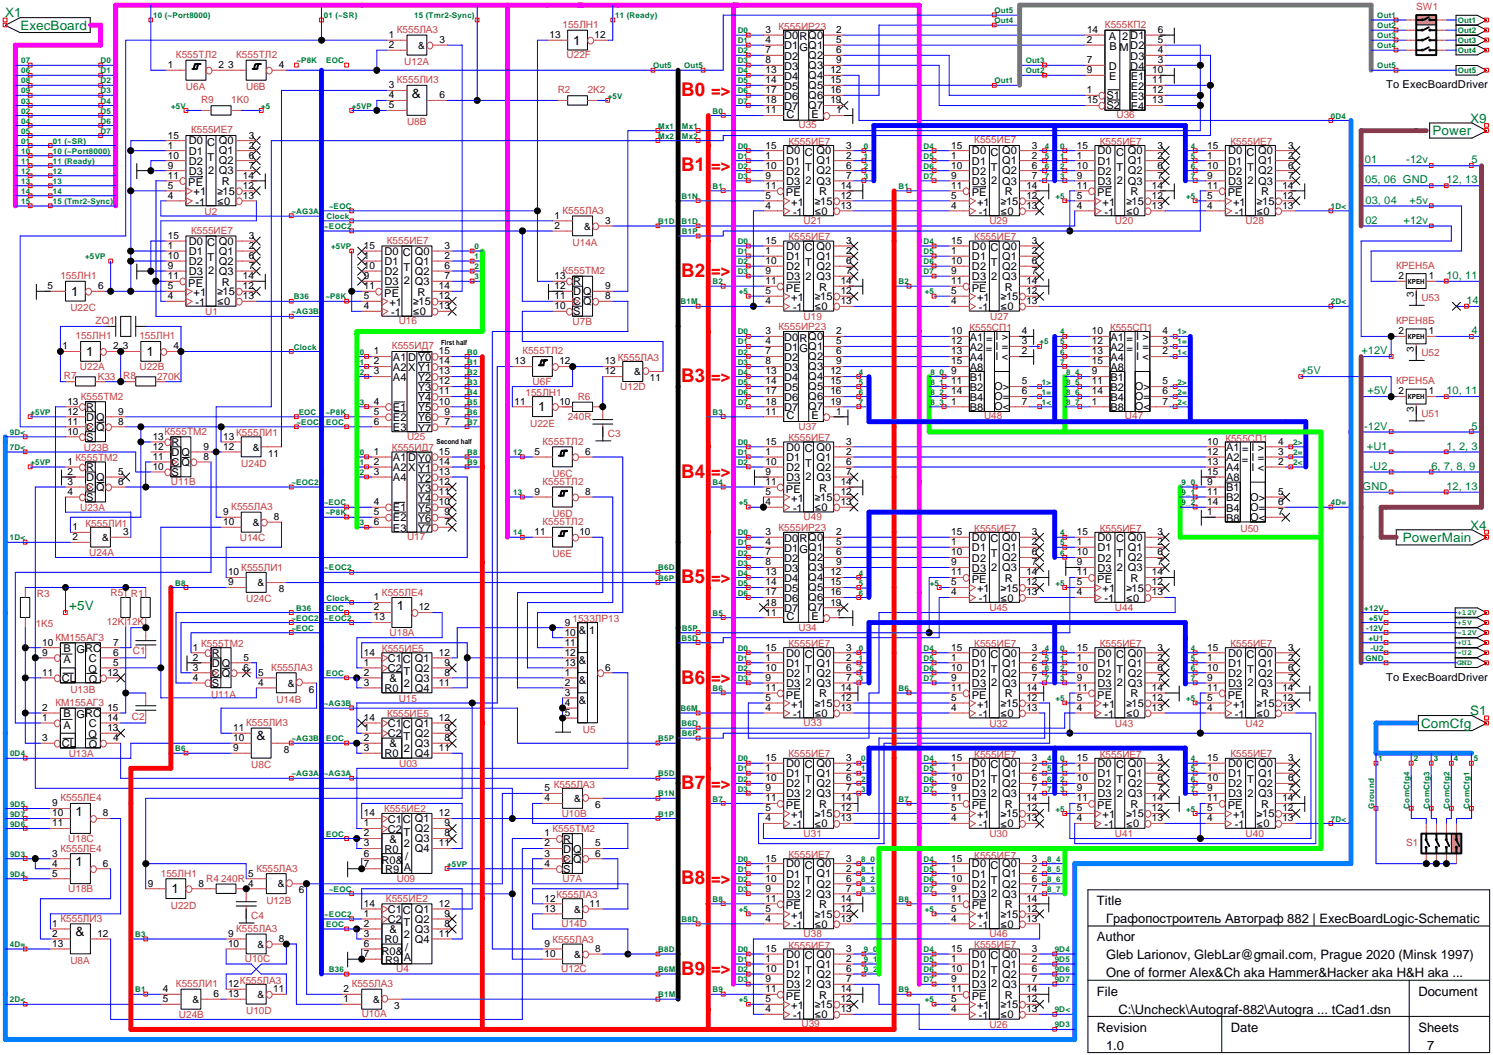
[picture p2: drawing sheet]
<svg xmlns="http://www.w3.org/2000/svg" width="297mm" height="210mm" viewBox="0 0 297 210" stroke-linecap="round" stroke-linejoin="round" font-family="sans-serif">
<defs><g id="words">
<g font-size="3.8" fill="#f00">
<text x="135.5" y="19.1">B0 =&gt;</text>
<text x="135.5" y="34.1">B1</text>
<text x="135.5" y="55.1">B2</text>
<text x="135.5" y="76.1">B3</text>
<text x="135.5" y="95.1">B4</text>
<text x="135.5" y="116">B5</text>
<text x="135.5" y="136">B6</text>
<text x="135.5" y="157">B7</text>
<text x="135.5" y="176">B8</text>
<text x="135.5" y="194">B9</text>
</g>
<g font-size="3.4" fill="#f00">
<text x="141.5" y="34">=&gt;</text>
<text x="141.5" y="55">=&gt;</text>
<text x="141.5" y="75.9">=&gt;</text>
<text x="141.5" y="95">=&gt;</text>
<text x="141.5" y="115.9">=&gt;</text>
<text x="141.5" y="135.9">=&gt;</text>
<text x="141.5" y="156.9">=&gt;</text>
<text x="141.5" y="175.9">=&gt;</text>
<text x="141.5" y="193.8">=&gt;</text>
</g>
<g font-size="2.6" fill="#008020">
<text x="1.1" y="3.4">X1</text>
<text x="4.1" y="5.9">ExecBoard</text>
<text x="285" y="26.9">Power</text>
<text x="292.5" y="24.4">X9</text>
<text x="279.1" y="107.9">PowerMain</text>
<text x="292.5" y="105.4">X4</text>
<text x="13.8" y="121.3">+5V</text>
<text x="292.5" y="142.3">S1</text>
<text x="282.7" y="144.8">ComCfg</text>
</g>
<g font-size="2.6">
<text x="114" y="8.9">1</text>
<text x="82" y="19.4">&amp;</text>
<text x="14.1" y="58.8">1</text>
<text x="17.1" y="70.8">1</text>
<text x="29.1" y="70.8">1</text>
<text x="107.1" y="81.8">1</text>
<text x="78.9" y="121.3">1</text>
<text x="51" y="147.3">&amp;</text>
<text x="15" y="162.3">1</text>
<text x="15" y="172.3">1</text>
<text x="34.1" y="177.8">1</text>
<text x="218.2" y="180.1">Title</text>
<text x="220" y="183.7">Графопостроитель Автограф 882 | ExecBoardLogic-Schematic</text>
<text x="15" y="186.3">&amp;</text>
<text x="218.2" y="187.3">Author</text>
<text x="220" y="190.9">Gleb Larionov, GlebLar@gmail.com, Prague 2020 (Minsk 1997)</text>
<text x="220" y="194.5">One of former Alex&amp;Ch aka Hammer&amp;Hacker aka H&amp;H aka ...</text>
<text x="218.2" y="198.1">File</text>
<text x="222.5" y="201.7">C:\Uncheck\Autograf-882\Autogra ... tCad1.dsn</text>
<text x="282.2" y="198.1">Document</text>
<text x="218.2" y="205.3">Revision</text>
<text x="220" y="208.9">1.0</text>
<text x="244.9" y="205.3">Date</text>
<text x="282.2" y="205.3">Sheets</text>
<text x="284" y="208.9">7</text>
</g>
<g font-size="2.2">
<text x="156" y="7.8">D0</text>
<text x="156" y="9.8">D1</text>
<text x="156" y="11.9">D2</text>
<text x="159" y="10.1">GQ1</text>
<text x="159.1" y="8">RQ0</text>
<text x="160.8" y="11.7">Q2</text>
<text x="220.6" y="7.9">A</text>
<text x="220.7" y="9.9">B M</text>
<text x="223.3" y="8">2</text>
<text x="224.9" y="7.8">D1</text>
<text x="224.9" y="9.8">D2</text>
<text x="224.9" y="11.9">D3</text>
<text x="156" y="13.8">D3</text>
<text x="156" y="15.8">D4</text>
<text x="156" y="17.8">D5</text>
<text x="160.8" y="13.7">Q3</text>
<text x="160.8" y="15.7">Q4</text>
<text x="160.8" y="17.7">Q5</text>
<text x="220.6" y="13.8">D</text>
<text x="220.7" y="15.9">E</text>
<text x="224.9" y="13.8">D4</text>
<text x="225" y="15.8">E1</text>
<text x="225" y="17.8">E2</text>
<text x="275.8" y="17.5">To ExecBoardDriver</text>
<text x="156" y="19.8">D6</text>
<text x="156" y="21.8">D7</text>
<text x="156.5" y="23.5">C</text>
<text x="160.8" y="19.7">Q6</text>
<text x="160.8" y="21.7">Q7</text>
<text x="161.5" y="23.5">E</text>
<text x="220.1" y="19.7">S1</text>
<text x="220.1" y="21.7">S2</text>
<text x="225" y="19.8">E3</text>
<text x="225" y="21.8">E4</text>
<text x="37.5" y="28.7">D0</text>
<text x="41.2" y="29">C</text>
<text x="43.5" y="28.7">Q0</text>
<text x="37.5" y="30.8">D1</text>
<text x="37.5" y="32.8">D2</text>
<text x="37.5" y="34.8">D3</text>
<text x="41.3" y="32">T</text>
<text x="41.4" y="34.6">2</text>
<text x="43.5" y="30.7">Q1</text>
<text x="43.5" y="32.7">Q2</text>
<text x="43.5" y="34.7">Q3</text>
<text x="156.4" y="30.7">D0</text>
<text x="156.4" y="32.8">D1</text>
<text x="156.4" y="34.8">D2</text>
<text x="160.1" y="30.9">C</text>
<text x="160.2" y="34">T</text>
<text x="162.4" y="30.7">Q0</text>
<text x="162.4" y="32.7">Q1</text>
<text x="162.4" y="34.7">Q2</text>
<text x="193.4" y="30.7">D0</text>
<text x="193.4" y="32.8">D1</text>
<text x="193.4" y="34.8">D2</text>
<text x="197.1" y="30.9">C</text>
<text x="197.1" y="34">T</text>
<text x="199.4" y="30.7">Q0</text>
<text x="199.4" y="32.7">Q1</text>
<text x="199.4" y="34.7">Q2</text>
<text x="218.4" y="30.7">D0</text>
<text x="218.4" y="32.8">D1</text>
<text x="218.4" y="34.8">D2</text>
<text x="222" y="30.9">C</text>
<text x="222.1" y="34">T</text>
<text x="224.4" y="30.7">Q0</text>
<text x="224.4" y="32.7">Q1</text>
<text x="224.4" y="34.7">Q2</text>
<text x="244.3" y="30.7">D0</text>
<text x="244.3" y="32.8">D1</text>
<text x="244.3" y="34.8">D2</text>
<text x="248" y="30.9">C</text>
<text x="248.1" y="34">T</text>
<text x="250.3" y="30.7">Q0</text>
<text x="250.3" y="32.7">Q1</text>
<text x="250.3" y="34.7">Q2</text>
<text x="37.5" y="37.1">PE</text>
<text x="38.5" y="38.9">+1</text>
<text x="38.9" y="40.9">-1</text>
<text x="43.2" y="38.6">&gt;</text>
<text x="43.2" y="40.6">&lt;</text>
<text x="43.2" y="39.2">-15</text>
<text x="43.2" y="41.1">-0</text>
<text x="44.1" y="36.9">R</text>
<text x="156.4" y="39.1">PE</text>
<text x="156.4" y="36.8">D3</text>
<text x="157.4" y="40.9">+1</text>
<text x="160.3" y="36.6">2</text>
<text x="162" y="40.6">&gt;</text>
<text x="162.1" y="41.1">-15</text>
<text x="162.4" y="36.7">Q3</text>
<text x="163" y="38.9">R</text>
<text x="193.3" y="39.1">PE</text>
<text x="193.4" y="36.8">D3</text>
<text x="194.4" y="40.9">+1</text>
<text x="197.2" y="36.6">2</text>
<text x="199" y="40.6">&gt;</text>
<text x="199" y="41.1">-15</text>
<text x="199.4" y="36.7">Q3</text>
<text x="199.9" y="38.9">R</text>
<text x="218.3" y="39.1">PE</text>
<text x="218.4" y="36.8">D3</text>
<text x="219.4" y="40.9">+1</text>
<text x="222.2" y="36.6">2</text>
<text x="224" y="40.6">&gt;</text>
<text x="224" y="41.1">-15</text>
<text x="224.4" y="36.7">Q3</text>
<text x="224.9" y="38.9">R</text>
<text x="244.3" y="39.1">PE</text>
<text x="244.3" y="36.8">D3</text>
<text x="245.3" y="40.9">+1</text>
<text x="248.2" y="36.6">2</text>
<text x="250" y="40.6">&gt;</text>
<text x="250" y="41.1">-15</text>
<text x="250.3" y="36.7">Q3</text>
<text x="250.9" y="38.9">R</text>
<text x="157.8" y="42.9">-1</text>
<text x="162" y="42.6">&lt;</text>
<text x="162.1" y="43.1">-0</text>
<text x="194.8" y="42.9">-1</text>
<text x="199" y="43.1">-0</text>
<text x="199" y="42.6">&lt;</text>
<text x="219.7" y="42.9">-1</text>
<text x="224" y="43.1">-0</text>
<text x="224" y="42.6">&lt;</text>
<text x="245.7" y="42.9">-1</text>
<text x="250" y="42.6">&lt;</text>
<text x="250" y="43.1">-0</text>
<text x="37.5" y="48.7">D0</text>
<text x="37.5" y="50.8">D1</text>
<text x="37.5" y="52.7">D2</text>
<text x="41.2" y="48.9">C</text>
<text x="41.3" y="51.9">T</text>
<text x="43.5" y="48.7">Q0</text>
<text x="43.5" y="50.7">Q1</text>
<text x="43.5" y="52.7">Q2</text>
<text x="76.5" y="50.7">D0</text>
<text x="76.5" y="52.7">D1</text>
<text x="80.2" y="50.9">C</text>
<text x="80.3" y="53.9">T</text>
<text x="82.5" y="50.7">Q0</text>
<text x="82.5" y="52.7">Q1</text>
<text x="156.4" y="49.7">D0</text>
<text x="156.4" y="51.8">D1</text>
<text x="156.4" y="53.8">D2</text>
<text x="160.1" y="49.9">C</text>
<text x="160.2" y="53">T</text>
<text x="162.4" y="49.7">Q0</text>
<text x="162.4" y="51.7">Q1</text>
<text x="162.4" y="53.7">Q2</text>
<text x="193.4" y="49.7">D0</text>
<text x="193.4" y="51.8">D1</text>
<text x="193.4" y="53.8">D2</text>
<text x="197.1" y="49.9">C</text>
<text x="197.1" y="53">T</text>
<text x="199.4" y="49.7">Q0</text>
<text x="199.4" y="51.7">Q1</text>
<text x="199.4" y="53.7">Q2</text>
<text x="37.5" y="57.1">PE</text>
<text x="37.5" y="54.7">D3</text>
<text x="38.5" y="58.8">+1</text>
<text x="41.4" y="54.6">2</text>
<text x="43.2" y="58.5">&gt;</text>
<text x="43.2" y="59.1">-15</text>
<text x="43.5" y="54.7">Q3</text>
<text x="44.1" y="56.9">R</text>
<text x="76.5" y="59.1">PE</text>
<text x="76.5" y="54.7">D2</text>
<text x="76.5" y="56.8">D3</text>
<text x="80.3" y="56.6">2</text>
<text x="82.5" y="54.7">Q2</text>
<text x="82.5" y="56.7">Q3</text>
<text x="83.1" y="58.8">R</text>
<text x="114" y="56.7">R</text>
<text x="114" y="58.8">D</text>
<text x="116" y="58.8">Q</text>
<text x="156.4" y="58">PE</text>
<text x="156.4" y="55.8">D3</text>
<text x="157.4" y="59.9">+1</text>
<text x="160.3" y="55.6">2</text>
<text x="162" y="59.6">&gt;</text>
<text x="162.4" y="55.7">Q3</text>
<text x="163" y="57.8">R</text>
<text x="193.3" y="58">PE</text>
<text x="193.4" y="55.8">D3</text>
<text x="194.4" y="59.9">+1</text>
<text x="197.2" y="55.6">2</text>
<text x="199" y="59.6">&gt;</text>
<text x="199.4" y="55.7">Q3</text>
<text x="199.9" y="57.8">R</text>
<text x="38.9" y="60.9">-1</text>
<text x="43.2" y="60.6">&lt;</text>
<text x="43.2" y="61.1">-0</text>
<text x="77.5" y="60.9">+1</text>
<text x="77.8" y="62.9">-1</text>
<text x="82.1" y="60.6">&gt;</text>
<text x="82.1" y="62.6">&lt;</text>
<text x="82.2" y="61.1">-15</text>
<text x="82.2" y="63.1">-0</text>
<text x="114" y="60.7">C</text>
<text x="114" y="62.7">S</text>
<text x="116" y="60.7">Q</text>
<text x="157.8" y="61.8">-1</text>
<text x="162" y="61.6">&lt;</text>
<text x="162.1" y="60.2">-15</text>
<text x="162.1" y="62.1">-0</text>
<text x="194.8" y="61.8">-1</text>
<text x="199" y="60.2">-15</text>
<text x="199" y="62.1">-0</text>
<text x="199" y="61.6">&lt;</text>
<text x="78.2" y="71.8">A1</text>
<text x="81.2" y="71.8">D</text>
<text x="83.1" y="71.8">Y0</text>
<text x="156" y="67.8">D0</text>
<text x="156" y="69.8">D1</text>
<text x="156" y="71.8">D2</text>
<text x="159" y="70">GQ1</text>
<text x="159.1" y="67.9">RQ0</text>
<text x="160.8" y="71.7">Q2</text>
<text x="193" y="67.8">A1</text>
<text x="193" y="69.8">A2</text>
<text x="193" y="71.8">A4</text>
<text x="196.1" y="70">=</text>
<text x="196.2" y="67.9">=</text>
<text x="198.1" y="67.7">I &gt;</text>
<text x="198.1" y="69.7">I =</text>
<text x="198.1" y="71.7">I &lt;</text>
<text x="220.9" y="67.8">A1</text>
<text x="220.9" y="69.8">A2</text>
<text x="220.9" y="71.8">A4</text>
<text x="224.1" y="70">=</text>
<text x="224.2" y="67.9">=</text>
<text x="226.1" y="67.7">I &gt;</text>
<text x="226.1" y="69.7">I =</text>
<text x="226.1" y="71.7">I &lt;</text>
<text x="78.2" y="75.8">A4</text>
<text x="78.2" y="73.7">A2</text>
<text x="81.2" y="73.7">X</text>
<text x="83.1" y="73.8">Y1</text>
<text x="83.1" y="75.9">Y2</text>
<text x="83.1" y="77.9">Y3</text>
<text x="156" y="73.8">D3</text>
<text x="156" y="75.8">D4</text>
<text x="156" y="77.8">D5</text>
<text x="160.8" y="73.7">Q3</text>
<text x="160.8" y="75.7">Q4</text>
<text x="160.8" y="77.7">Q5</text>
<text x="193" y="73.8">A8</text>
<text x="193" y="75.8">B1</text>
<text x="193" y="77.8">B2</text>
<text x="197.8" y="77.7">O&gt;</text>
<text x="220.9" y="73.8">A8</text>
<text x="220.9" y="75.8">B1</text>
<text x="220.9" y="77.8">B2</text>
<text x="225.8" y="77.7">O&gt;</text>
<text x="17.1" y="81.7">R</text>
<text x="17.1" y="83.7">D</text>
<text x="19.1" y="83.7">Q</text>
<text x="78.2" y="81.7">E1</text>
<text x="78.2" y="83.7">E2</text>
<text x="83.1" y="79.8">Y4</text>
<text x="83.1" y="81.8">Y5</text>
<text x="83.1" y="83.8">Y6</text>
<text x="156" y="79.8">D6</text>
<text x="156" y="81.8">D7</text>
<text x="156.5" y="83.4">C</text>
<text x="160.8" y="79.7">Q6</text>
<text x="160.8" y="81.7">Q7</text>
<text x="161.5" y="83.4">E</text>
<text x="193" y="79.8">B4</text>
<text x="193" y="81.8">B8</text>
<text x="197.8" y="79.7">O=</text>
<text x="197.8" y="81.7">O&lt;</text>
<text x="220.9" y="79.8">B4</text>
<text x="220.9" y="81.8">B8</text>
<text x="225.8" y="79.7">O=</text>
<text x="225.8" y="81.7">O&lt;</text>
<text x="17.1" y="85.7">C</text>
<text x="17.1" y="87.7">S</text>
<text x="19.1" y="85.7">Q</text>
<text x="34.1" y="88.7">R</text>
<text x="78.2" y="85.8">E3</text>
<text x="83.1" y="85.9">Y7</text>
<text x="156.4" y="89.7">D0</text>
<text x="160.1" y="89.9">C</text>
<text x="162.4" y="89.7">Q0</text>
<text x="243.9" y="89.7">A1</text>
<text x="247.1" y="89.9">=</text>
<text x="249" y="89.7">I &gt;</text>
<text x="17.1" y="93.7">R</text>
<text x="17.1" y="95.7">D</text>
<text x="19.1" y="95.7">Q</text>
<text x="34.1" y="90.7">D</text>
<text x="34.1" y="92.7">C</text>
<text x="34.1" y="94.7">S</text>
<text x="36.1" y="90.7">Q</text>
<text x="36.1" y="92.7">Q</text>
<text x="78.2" y="95.8">A4</text>
<text x="78.2" y="91.7">A1</text>
<text x="78.2" y="93.7">A2</text>
<text x="81.2" y="91.7">D</text>
<text x="81.2" y="93.7">X</text>
<text x="83.1" y="91.8">Y0</text>
<text x="83.1" y="93.8">Y1</text>
<text x="83.1" y="95.8">Y2</text>
<text x="156.4" y="91.7">D1</text>
<text x="156.4" y="93.7">D2</text>
<text x="156.4" y="95.7">D3</text>
<text x="160.2" y="92.9">T</text>
<text x="160.3" y="95.6">2</text>
<text x="162.4" y="91.7">Q1</text>
<text x="162.4" y="93.7">Q2</text>
<text x="162.4" y="95.7">Q3</text>
<text x="243.9" y="91.8">A2</text>
<text x="243.9" y="93.8">A4</text>
<text x="243.9" y="95.8">A8</text>
<text x="247.1" y="92">=</text>
<text x="249" y="91.7">I =</text>
<text x="249" y="93.6">I &lt;</text>
<text x="17.1" y="97.7">C</text>
<text x="17.1" y="99.7">S</text>
<text x="19.1" y="97.7">Q</text>
<text x="78.2" y="101.7">E1</text>
<text x="83.1" y="97.8">Y3</text>
<text x="83.1" y="99.8">Y4</text>
<text x="83.1" y="101.8">Y5</text>
<text x="156.4" y="98">PE</text>
<text x="157.4" y="99.8">+1</text>
<text x="157.8" y="101.8">-1</text>
<text x="162" y="99.5">&gt;</text>
<text x="162" y="101.5">&lt;</text>
<text x="162.1" y="100.1">-15</text>
<text x="163" y="97.8">R</text>
<text x="243.9" y="97.7">B1</text>
<text x="243.9" y="99.7">B2</text>
<text x="243.9" y="101.8">B4</text>
<text x="248.7" y="99.7">O&gt;</text>
<text x="248.7" y="101.6">O=</text>
<text x="78.2" y="103.7">E2</text>
<text x="78.2" y="105.7">E3</text>
<text x="83.1" y="103.8">Y6</text>
<text x="83.1" y="105.8">Y7</text>
<text x="156" y="107.7">D0</text>
<text x="159.1" y="107.9">RQ0</text>
<text x="162.1" y="102.1">-0</text>
<text x="193.4" y="107.7">D0</text>
<text x="197.1" y="107.9">C</text>
<text x="199.4" y="107.7">Q0</text>
<text x="218.4" y="107.7">D0</text>
<text x="222" y="107.9">C</text>
<text x="224.4" y="107.7">Q0</text>
<text x="243.9" y="103.8">B8</text>
<text x="248.7" y="103.6">O&lt;</text>
<text x="156" y="109.7">D1</text>
<text x="156" y="111.8">D2</text>
<text x="156" y="113.7">D3</text>
<text x="159" y="110">GQ1</text>
<text x="160.8" y="111.6">Q2</text>
<text x="160.8" y="113.6">Q3</text>
<text x="193.4" y="109.7">D1</text>
<text x="193.4" y="111.7">D2</text>
<text x="193.4" y="113.7">D3</text>
<text x="197.1" y="110.9">T</text>
<text x="197.2" y="113.6">2</text>
<text x="199.4" y="109.6">Q1</text>
<text x="199.4" y="111.7">Q2</text>
<text x="199.4" y="113.7">Q3</text>
<text x="218.4" y="109.7">D1</text>
<text x="218.4" y="111.7">D2</text>
<text x="218.4" y="113.7">D3</text>
<text x="222.1" y="110.9">T</text>
<text x="222.2" y="113.6">2</text>
<text x="224.4" y="109.6">Q1</text>
<text x="224.4" y="111.7">Q2</text>
<text x="224.4" y="113.7">Q3</text>
<text x="156" y="115.7">D4</text>
<text x="156" y="117.7">D5</text>
<text x="156" y="119.7">D6</text>
<text x="160.8" y="115.7">Q4</text>
<text x="160.8" y="117.6">Q5</text>
<text x="160.8" y="119.6">Q6</text>
<text x="193.3" y="116">PE</text>
<text x="194.4" y="117.8">+1</text>
<text x="194.8" y="119.8">-1</text>
<text x="199" y="117.5">&gt;</text>
<text x="199" y="118.1">-15</text>
<text x="199" y="119.5">&lt;</text>
<text x="199.9" y="115.8">R</text>
<text x="218.3" y="116">PE</text>
<text x="219.4" y="117.8">+1</text>
<text x="219.7" y="119.8">-1</text>
<text x="224" y="117.5">&gt;</text>
<text x="224" y="118.1">-15</text>
<text x="224" y="119.5">&lt;</text>
<text x="224.9" y="115.8">R</text>
<text x="156" y="121.8">D7</text>
<text x="156.5" y="123.4">C</text>
<text x="160.8" y="121.6">Q7</text>
<text x="161.5" y="123.4">E</text>
<text x="199" y="120.1">-0</text>
<text x="224" y="120.1">-0</text>
<text x="12.6" y="129.7">B</text>
<text x="12.6" y="132">A</text>
<text x="15.2" y="129.9">GRC</text>
<text x="17.6" y="131.6">C</text>
<text x="42.1" y="130.7">R</text>
<text x="77.2" y="131.7">C1</text>
<text x="80.2" y="131.9">C</text>
<text x="82.5" y="131.7">Q1</text>
<text x="115.2" y="126.2">&amp;</text>
<text x="117.2" y="126.2">1</text>
<text x="156.4" y="130.6">D0</text>
<text x="160.1" y="130.9">C</text>
<text x="162.4" y="130.6">Q0</text>
<text x="193.4" y="130.6">D0</text>
<text x="197.1" y="130.9">C</text>
<text x="199.4" y="130.6">Q0</text>
<text x="218.4" y="130.6">D0</text>
<text x="222" y="130.9">C</text>
<text x="224.4" y="130.6">Q0</text>
<text x="244.3" y="130.6">D0</text>
<text x="248" y="130.9">C</text>
<text x="250.3" y="130.6">Q0</text>
<text x="12.3" y="135.7">CL</text>
<text x="17.6" y="133.8">Q</text>
<text x="17.6" y="135.8">Q</text>
<text x="42.1" y="132.7">D</text>
<text x="42.1" y="134.7">C</text>
<text x="42.1" y="136.7">S</text>
<text x="44.1" y="132.7">Q</text>
<text x="44.1" y="134.7">Q</text>
<text x="76.5" y="137.7">R0</text>
<text x="77.1" y="133.7">C2</text>
<text x="77.5" y="135.7">&amp;</text>
<text x="80.3" y="134.3">T</text>
<text x="80.3" y="136.6">2</text>
<text x="82.5" y="137.6">Q4</text>
<text x="82.5" y="133.6">Q2</text>
<text x="82.5" y="135.6">Q3</text>
<text x="115.2" y="132.1">&amp;</text>
<text x="115.2" y="136.1">&amp;</text>
<text x="156.4" y="132.7">D1</text>
<text x="156.4" y="134.7">D2</text>
<text x="156.4" y="136.7">D3</text>
<text x="160.2" y="133.9">T</text>
<text x="160.3" y="136.5">2</text>
<text x="162.4" y="132.6">Q1</text>
<text x="162.4" y="134.6">Q2</text>
<text x="162.4" y="136.7">Q3</text>
<text x="193.4" y="132.7">D1</text>
<text x="193.4" y="134.7">D2</text>
<text x="193.4" y="136.7">D3</text>
<text x="197.1" y="133.9">T</text>
<text x="197.2" y="136.5">2</text>
<text x="199.4" y="132.6">Q1</text>
<text x="199.4" y="134.6">Q2</text>
<text x="199.4" y="136.7">Q3</text>
<text x="218.4" y="132.7">D1</text>
<text x="218.4" y="134.7">D2</text>
<text x="218.4" y="136.7">D3</text>
<text x="222.1" y="133.9">T</text>
<text x="222.2" y="136.5">2</text>
<text x="224.4" y="132.6">Q1</text>
<text x="224.4" y="134.6">Q2</text>
<text x="224.4" y="136.7">Q3</text>
<text x="244.3" y="132.7">D1</text>
<text x="244.3" y="134.7">D2</text>
<text x="244.3" y="136.7">D3</text>
<text x="248.1" y="133.9">T</text>
<text x="248.2" y="136.5">2</text>
<text x="250.3" y="132.6">Q1</text>
<text x="250.3" y="134.6">Q2</text>
<text x="250.3" y="136.7">Q3</text>
<text x="275.8" y="135.4">To ExecBoardDriver</text>
<text x="12.6" y="142.7">B</text>
<text x="15.2" y="142.8">GRC</text>
<text x="115.2" y="140.1">&amp;</text>
<text x="156.4" y="139">PE</text>
<text x="157.4" y="140.8">+1</text>
<text x="157.8" y="142.8">-1</text>
<text x="162" y="140.5">&gt;</text>
<text x="162" y="142.5">&lt;</text>
<text x="162.1" y="141.1">-15</text>
<text x="162.1" y="143">-0</text>
<text x="163" y="138.8">R</text>
<text x="193.3" y="139">PE</text>
<text x="194.4" y="140.8">+1</text>
<text x="194.8" y="142.8">-1</text>
<text x="199" y="140.5">&gt;</text>
<text x="199" y="141.1">-15</text>
<text x="199" y="143">-0</text>
<text x="199" y="142.5">&lt;</text>
<text x="199.9" y="138.8">R</text>
<text x="218.3" y="139">PE</text>
<text x="219.4" y="140.8">+1</text>
<text x="219.7" y="142.8">-1</text>
<text x="224" y="140.5">&gt;</text>
<text x="224" y="141.1">-15</text>
<text x="224" y="143">-0</text>
<text x="224" y="142.5">&lt;</text>
<text x="224.9" y="138.8">R</text>
<text x="244.3" y="139">PE</text>
<text x="245.3" y="140.8">+1</text>
<text x="245.7" y="142.8">-1</text>
<text x="250" y="140.5">&gt;</text>
<text x="250" y="142.5">&lt;</text>
<text x="250" y="141.1">-15</text>
<text x="250" y="143">-0</text>
<text x="250.9" y="138.8">R</text>
<text x="12.3" y="148.7">CL</text>
<text x="12.6" y="145">A</text>
<text x="17.6" y="146.8">Q</text>
<text x="17.6" y="148.8">Q</text>
<text x="17.6" y="144.6">C</text>
<text x="77.1" y="146.7">C2</text>
<text x="77.2" y="144.7">C1</text>
<text x="77.5" y="148.7">&amp;</text>
<text x="80.2" y="144.8">C</text>
<text x="80.3" y="147.3">T</text>
<text x="80.3" y="149.6">2</text>
<text x="82.5" y="144.6">Q1</text>
<text x="82.5" y="146.6">Q2</text>
<text x="82.5" y="148.6">Q3</text>
<text x="76.5" y="150.7">R0</text>
<text x="82.5" y="150.6">Q4</text>
<text x="156.4" y="152.6">D0</text>
<text x="156.4" y="154.6">D1</text>
<text x="160.1" y="152.8">C</text>
<text x="160.2" y="155.8">T</text>
<text x="162.4" y="152.6">Q0</text>
<text x="162.4" y="154.6">Q1</text>
<text x="193.4" y="152.6">D0</text>
<text x="193.4" y="154.6">D1</text>
<text x="197.1" y="152.8">C</text>
<text x="197.1" y="155.8">T</text>
<text x="199.4" y="152.6">Q0</text>
<text x="199.4" y="154.6">Q1</text>
<text x="218.4" y="152.6">D0</text>
<text x="218.4" y="154.6">D1</text>
<text x="222" y="152.8">C</text>
<text x="222.1" y="155.8">T</text>
<text x="224.4" y="152.6">Q0</text>
<text x="224.4" y="154.6">Q1</text>
<text x="244.3" y="152.6">D0</text>
<text x="244.3" y="154.6">D1</text>
<text x="248" y="152.8">C</text>
<text x="248.1" y="155.8">T</text>
<text x="250.3" y="152.6">Q0</text>
<text x="250.3" y="154.6">Q1</text>
<text x="156.4" y="161">PE</text>
<text x="156.4" y="156.7">D2</text>
<text x="156.4" y="158.7">D3</text>
<text x="160.3" y="158.5">2</text>
<text x="162.4" y="156.6">Q2</text>
<text x="162.4" y="158.6">Q3</text>
<text x="163" y="160.7">R</text>
<text x="193.3" y="161">PE</text>
<text x="193.4" y="156.7">D2</text>
<text x="193.4" y="158.7">D3</text>
<text x="197.2" y="158.5">2</text>
<text x="199.4" y="156.6">Q2</text>
<text x="199.4" y="158.6">Q3</text>
<text x="199.9" y="160.7">R</text>
<text x="218.3" y="161">PE</text>
<text x="218.4" y="156.7">D2</text>
<text x="218.4" y="158.7">D3</text>
<text x="222.2" y="158.5">2</text>
<text x="224.4" y="156.6">Q2</text>
<text x="224.4" y="158.6">Q3</text>
<text x="224.9" y="160.7">R</text>
<text x="244.3" y="161">PE</text>
<text x="244.3" y="156.7">D2</text>
<text x="244.3" y="158.7">D3</text>
<text x="248.2" y="158.5">2</text>
<text x="250.3" y="156.6">Q2</text>
<text x="250.3" y="158.6">Q3</text>
<text x="250.9" y="160.7">R</text>
<text x="77.1" y="165.7">C2</text>
<text x="77.2" y="163.7">C1</text>
<text x="77.5" y="167.6">&amp;</text>
<text x="80.2" y="163.8">C</text>
<text x="80.3" y="166.3">T</text>
<text x="82.5" y="163.6">Q1</text>
<text x="82.5" y="165.6">Q2</text>
<text x="82.5" y="167.6">Q3</text>
<text x="112.1" y="167.6">R</text>
<text x="157.4" y="162.8">+1</text>
<text x="157.8" y="164.8">-1</text>
<text x="162" y="162.5">&gt;</text>
<text x="162" y="164.5">&lt;</text>
<text x="162.1" y="163">-15</text>
<text x="162.1" y="165.1">-0</text>
<text x="194.4" y="162.8">+1</text>
<text x="194.8" y="164.8">-1</text>
<text x="199" y="162.5">&gt;</text>
<text x="199" y="163">-15</text>
<text x="199" y="165.1">-0</text>
<text x="199" y="164.5">&lt;</text>
<text x="219.4" y="162.8">+1</text>
<text x="219.7" y="164.8">-1</text>
<text x="224" y="162.5">&gt;</text>
<text x="224" y="163">-15</text>
<text x="224" y="165.1">-0</text>
<text x="224" y="164.5">&lt;</text>
<text x="245.3" y="162.8">+1</text>
<text x="245.7" y="164.8">-1</text>
<text x="250" y="162.5">&gt;</text>
<text x="250" y="164.5">&lt;</text>
<text x="250" y="163">-15</text>
<text x="250" y="165.1">-0</text>
<text x="75.9" y="172">R0&amp;</text>
<text x="76.5" y="169.6">R0</text>
<text x="76.6" y="173.7">R9</text>
<text x="80.3" y="168.6">2</text>
<text x="80.3" y="173.3">A</text>
<text x="80.6" y="171.2">/</text>
<text x="82.5" y="169.6">Q4</text>
<text x="112.1" y="169.6">D</text>
<text x="112.1" y="171.6">C</text>
<text x="112.1" y="173.7">S</text>
<text x="114" y="169.6">Q</text>
<text x="114" y="171.6">Q</text>
<text x="156.4" y="172.6">D0</text>
<text x="160.1" y="172.8">C</text>
<text x="162.4" y="172.6">Q0</text>
<text x="193.4" y="172.6">D0</text>
<text x="197.1" y="172.8">C</text>
<text x="199.4" y="172.6">Q0</text>
<text x="156.4" y="174.6">D1</text>
<text x="156.4" y="176.7">D2</text>
<text x="156.4" y="178.6">D3</text>
<text x="160.2" y="175.8">T</text>
<text x="160.3" y="178.5">2</text>
<text x="162.4" y="174.6">Q1</text>
<text x="162.4" y="176.6">Q2</text>
<text x="162.4" y="178.6">Q3</text>
<text x="193.4" y="174.6">D1</text>
<text x="193.4" y="176.7">D2</text>
<text x="193.4" y="178.6">D3</text>
<text x="197.1" y="175.8">T</text>
<text x="197.2" y="178.5">2</text>
<text x="199.4" y="174.6">Q1</text>
<text x="199.4" y="176.6">Q2</text>
<text x="199.4" y="178.6">Q3</text>
<text x="77.1" y="183.6">C2</text>
<text x="77.2" y="181.7">C1</text>
<text x="77.5" y="185.6">&amp;</text>
<text x="80.2" y="181.8">C</text>
<text x="80.3" y="184.2">T</text>
<text x="82.5" y="181.6">Q1</text>
<text x="82.5" y="183.6">Q2</text>
<text x="82.5" y="185.6">Q3</text>
<text x="156.4" y="180.9">PE</text>
<text x="157.4" y="182.8">+1</text>
<text x="157.8" y="184.7">-1</text>
<text x="162" y="182.5">&gt;</text>
<text x="162" y="184.4">&lt;</text>
<text x="162.1" y="183">-15</text>
<text x="162.1" y="185">-0</text>
<text x="163" y="180.7">R</text>
<text x="193.3" y="180.9">PE</text>
<text x="194.4" y="182.8">+1</text>
<text x="194.8" y="184.7">-1</text>
<text x="199" y="182.5">&gt;</text>
<text x="199" y="183">-15</text>
<text x="199" y="185">-0</text>
<text x="199" y="184.4">&lt;</text>
<text x="199.9" y="180.7">R</text>
<text x="75.9" y="189.9">R0&amp;</text>
<text x="76.5" y="187.6">R0</text>
<text x="76.6" y="191.7">R9</text>
<text x="80.3" y="186.6">2</text>
<text x="80.3" y="191.3">A</text>
<text x="80.6" y="189.2">/</text>
<text x="82.5" y="187.6">Q4</text>
<text x="156.4" y="190.6">D0</text>
<text x="160.1" y="190.8">C</text>
<text x="162.4" y="190.6">Q0</text>
<text x="193.4" y="190.6">D0</text>
<text x="197.1" y="190.8">C</text>
<text x="199.4" y="190.6">Q0</text>
<text x="156.4" y="192.6">D1</text>
<text x="156.4" y="194.6">D2</text>
<text x="156.4" y="196.6">D3</text>
<text x="160.2" y="193.8">T</text>
<text x="160.3" y="196.5">2</text>
<text x="162.4" y="192.6">Q1</text>
<text x="162.4" y="194.6">Q2</text>
<text x="162.4" y="196.6">Q3</text>
<text x="193.4" y="192.6">D1</text>
<text x="193.4" y="194.6">D2</text>
<text x="193.4" y="196.6">D3</text>
<text x="197.1" y="193.8">T</text>
<text x="197.2" y="196.5">2</text>
<text x="199.4" y="192.6">Q1</text>
<text x="199.4" y="194.6">Q2</text>
<text x="199.4" y="196.6">Q3</text>
<text x="156.4" y="198.9">PE</text>
<text x="157.4" y="200.7">+1</text>
<text x="157.8" y="202.7">-1</text>
<text x="162" y="200.4">&gt;</text>
<text x="162" y="202.4">&lt;</text>
<text x="162.1" y="201">-15</text>
<text x="162.1" y="203">-0</text>
<text x="163" y="198.7">R</text>
<text x="193.3" y="198.9">PE</text>
<text x="194.4" y="200.7">+1</text>
<text x="194.8" y="202.7">-1</text>
<text x="199" y="200.4">&gt;</text>
<text x="199" y="201">-15</text>
<text x="199" y="203">-0</text>
<text x="199" y="202.4">&lt;</text>
<text x="199.9" y="198.7">R</text>
</g>
<g font-size="2.2" fill="#008020">
<text x="271.6" y="32.5">01</text>
<text x="279.8" y="32.5">-12v</text>
<text x="292.8" y="32.5">5</text>
<text x="271.6" y="36.5">05, 06 GND</text>
<text x="271.7" y="40.5">03, 04</text>
<text x="280.5" y="40.5">+5v</text>
<text x="287.8" y="36.5">12, 13</text>
<text x="271.6" y="44.5">02</text>
<text x="279.2" y="44.5">+12v</text>
<text x="287.8" y="55.5">10, 11</text>
<text x="291.8" y="60.5">14</text>
<text x="270.8" y="70.5">+12V</text>
<text x="292.8" y="66.5">4</text>
<text x="258.8" y="74.5">+5V</text>
<text x="272.1" y="78.4">+5V</text>
<text x="287.8" y="78.4">10, 11</text>
<text x="271.4" y="85.5">-12V</text>
<text x="271.9" y="89.5">+U1</text>
<text x="287.8" y="89.5">1, 2, 3</text>
<text x="292.8" y="85.5">5</text>
<text x="272.5" y="93.4">-U2</text>
<text x="284.8" y="93.4">6, 7, 8, 9</text>
<text x="271.1" y="97.5">GND</text>
<text x="287.8" y="97.5">12, 13</text>
</g>
<g font-size="2" fill="#c04040">
<text x="111.9" y="5.6">155ЛН1</text>
<text x="154.9" y="5.9">К555ИР23</text>
<text x="219.8" y="5.6">К555КП2</text>
<text x="281.8" y="2">SW1</text>
<text x="35" y="11.6">К555ТЛ2</text>
<text x="47" y="11.6">К555ТЛ2</text>
<text x="78.9" y="6.6">К555ЛА3</text>
<text x="112.7" y="11.6">U22F</text>
<text x="37" y="17.9">U6A</text>
<text x="49" y="17.9">U6B</text>
<text x="78.9" y="16.6">К555ЛИ3</text>
<text x="80.4" y="13">U12A</text>
<text x="40" y="20.6">R9</text>
<text x="46" y="20.6">1K0</text>
<text x="111" y="18.5">R2</text>
<text x="116.9" y="18.5">2K2</text>
<text x="222.1" y="23.5">U36</text>
<text x="38" y="26.5">К555ИЕ7</text>
<text x="81" y="24.9">U8B</text>
<text x="156.9" y="28.8">К555ИЕ7</text>
<text x="158.9" y="25.5">U35</text>
<text x="193.8" y="28.5">К555ИЕ7</text>
<text x="218.8" y="28.8">К555ИЕ7</text>
<text x="244.8" y="28.8">К555ИЕ7</text>
<text x="38" y="46.5">К555ИЕ7</text>
<text x="40.7" y="42.8">U2</text>
<text x="111.9" y="42.5">К555ЛА3</text>
<text x="156.9" y="47.8">К555ИЕ7</text>
<text x="159.9" y="44.7">U21</text>
<text x="193.8" y="47.8">К555ИЕ7</text>
<text x="196.8" y="44.7">U29</text>
<text x="221.8" y="44.7">U20</text>
<text x="247.8" y="44.7">U28</text>
<text x="77" y="48.5">К555ИЕ7</text>
<text x="113.9" y="48.9">U14A</text>
<text x="277.8" y="53.5">КРЕН5А</text>
<text x="12" y="55.5">155ЛН1</text>
<text x="111.9" y="54.5">К555ТМ2</text>
<text x="282.8" y="59.9">U53</text>
<text x="14" y="61.9">U22C</text>
<text x="19" y="64.5">ZQ1</text>
<text x="40.8" y="62.7">U1</text>
<text x="79.3" y="64.4">U16</text>
<text x="113.9" y="64.7">U7B</text>
<text x="154.9" y="65.7">К555ИР23</text>
<text x="159.9" y="63.6">U19</text>
<text x="192.9" y="65.8">К555СП1</text>
<text x="197" y="63.6">U27</text>
<text x="220.8" y="65.8">К555СП1</text>
<text x="277.8" y="64.5">КРЕН8Б</text>
<text x="15" y="67.5">155ЛН1</text>
<text x="27.7" y="67.5">155ЛН1</text>
<text x="78" y="69.5">К555ИД7</text>
<text x="103.9" y="70.5">К555ТЛ2</text>
<text x="122.9" y="71.8">К555ЛА3</text>
<text x="282.8" y="70.9">U52</text>
<text x="12.7" y="75.5">R7</text>
<text x="15.9" y="73.6">U22A</text>
<text x="19.5" y="75.6">K33</text>
<text x="24.5" y="75.4">R8</text>
<text x="27.8" y="73.7">U22B</text>
<text x="31.2" y="75.7">270K</text>
<text x="106" y="76.5">U6F</text>
<text x="123.4" y="77.6">U12D</text>
<text x="277.8" y="76.5">КРЕН5А</text>
<text x="16.1" y="79.6">К555ТМ2</text>
<text x="104.6" y="78.7">155ЛН1</text>
<text x="112.9" y="83.5">240R</text>
<text x="114.9" y="79.5">R6</text>
<text x="195.8" y="83.4">U48</text>
<text x="223.8" y="83.4">U47</text>
<text x="282.8" y="82.9">U51</text>
<text x="16.7" y="89.7">U23B</text>
<text x="32.7" y="86.6">К555ТМ2</text>
<text x="47" y="86.7">К555ЛИ1</text>
<text x="78" y="89.7">К555ИД7</text>
<text x="81" y="87.5">U25</text>
<text x="105.5" y="84.9">U22E</text>
<text x="107.9" y="88.5">К555ТЛ2</text>
<text x="120.9" y="86.9">C3</text>
<text x="156.9" y="87.7">К555ИЕ7</text>
<text x="158.9" y="85.5">U37</text>
<text x="243.8" y="87.9">К555СП1</text>
<text x="15" y="91.7">К555ТМ2</text>
<text x="48" y="92.9">U24D</text>
<text x="109.9" y="94.9">U6C</text>
<text x="16" y="101.6">U23A</text>
<text x="34" y="96.5">U11B</text>
<text x="46" y="101.5">К555ЛА3</text>
<text x="107.9" y="96.5">К555ТЛ2</text>
<text x="17" y="104.8">К555ЛИ1</text>
<text x="47.7" y="107.6">U14C</text>
<text x="81" y="107.5">U17</text>
<text x="107.9" y="104.5">К555ТЛ2</text>
<text x="109.9" y="102.9">U6D</text>
<text x="154.9" y="105.7">К555ИР23</text>
<text x="159.9" y="103.5">U49</text>
<text x="193.8" y="105.7">К555ИЕ7</text>
<text x="218.8" y="105.7">К555ИЕ7</text>
<text x="246.8" y="105.9">U50</text>
<text x="17.7" y="110.5">U24A</text>
<text x="48" y="113.6">К555ЛИ1</text>
<text x="109.9" y="110.9">U6E</text>
<text x="7.3" y="118.8">R3</text>
<text x="22" y="118.6">R5</text>
<text x="26" y="118.7">R1</text>
<text x="49" y="119.8">U24C</text>
<text x="76" y="118.6">К555ЛЕ4</text>
<text x="7.1" y="124.7">1K5</text>
<text x="21.2" y="124.4">12K 12K</text>
<text x="113.9" y="123.7">1533ЛР13</text>
<text x="158.9" y="125.5">U34</text>
<text x="196.8" y="121.6">U45</text>
<text x="221.8" y="121.6">U44</text>
<text x="11" y="127.5">КМ155АГ3</text>
<text x="26.5" y="130.2">C1</text>
<text x="40" y="128.7">К555ТМ2</text>
<text x="76" y="129.7">К555ИЕ5</text>
<text x="77.5" y="126.5">U18A</text>
<text x="156.9" y="128.7">К555ИЕ7</text>
<text x="193.8" y="128.8">К555ИЕ7</text>
<text x="218.8" y="128.8">К555ИЕ7</text>
<text x="244.8" y="128.7">К555ИЕ7</text>
<text x="14" y="137.8">U13B</text>
<text x="54" y="133.4">К555ЛА3</text>
<text x="11" y="140.5">КМ155АГ3</text>
<text x="26.2" y="143.3">C2</text>
<text x="42" y="138.9">U11A</text>
<text x="55" y="139.8">U14B</text>
<text x="77" y="142.7">К555ИЕ5</text>
<text x="79.3" y="139.6">U15</text>
<text x="49" y="144.4">К555ЛИ3</text>
<text x="115.9" y="145.8">U5</text>
<text x="159.9" y="144.4">U33</text>
<text x="196.8" y="144.6">U32</text>
<text x="221.8" y="144.6">U43</text>
<text x="247.8" y="144.6">U42</text>
<text x="13.7" y="150.6">U13A</text>
<text x="50" y="152.8">U8C</text>
<text x="79.4" y="152.6">U03</text>
<text x="156.9" y="150.7">К555ИЕ7</text>
<text x="193.8" y="150.8">К555ИЕ7</text>
<text x="218.8" y="150.8">К555ИЕ7</text>
<text x="244.8" y="150.7">К555ИЕ7</text>
<text x="12" y="159.4">К555ЛЕ4</text>
<text x="76.4" y="161.6">К555ИЕ2</text>
<text x="110.2" y="156.7">К555ЛА3</text>
<text x="13.6" y="167.5">U18C</text>
<text x="109.9" y="165.6">К555ТМ2</text>
<text x="111.8" y="162.5">U10B</text>
<text x="159.9" y="166.5">U31</text>
<text x="196.8" y="166.5">U30</text>
<text x="221.8" y="166.5">U41</text>
<text x="247.8" y="166.5">U40</text>
<text x="12" y="169.4">К555ЛЕ4</text>
<text x="51" y="173.4">К555ЛА3</text>
<text x="156.9" y="170.8">К555ИЕ7</text>
<text x="193.8" y="170.8">К555ИЕ7</text>
<text x="279.8" y="168.4">S1</text>
<text x="13.6" y="177.5">U18B</text>
<text x="32" y="174.4">155ЛН1</text>
<text x="41" y="175.4">R4 240R</text>
<text x="53" y="179.8">U12B</text>
<text x="76.8" y="179.5">К555ИЕ2</text>
<text x="78.9" y="175.5">U09</text>
<text x="110.7" y="178.7">К555ЛА3</text>
<text x="111.9" y="175.5">U7A</text>
<text x="12" y="183.4">К555ЛИ3</text>
<text x="34" y="180.8">U22D</text>
<text x="47" y="185.4">К555ЛА3</text>
<text x="50" y="182.8">C4</text>
<text x="111.7" y="184.4">U14D</text>
<text x="14" y="191.8">U8A</text>
<text x="48.7" y="191.5">U10C</text>
<text x="109.9" y="187.7">К555ЛА3</text>
<text x="156.9" y="188.7">К555ИЕ7</text>
<text x="159.9" y="186.5">U38</text>
<text x="193.8" y="188.7">К555ИЕ7</text>
<text x="196.8" y="186.5">U46</text>
<text x="35" y="196.4">К555ЛИ1</text>
<text x="47.7" y="195.7">К555ЛА3</text>
<text x="70" y="196.4">К555ЛА3</text>
<text x="78.8" y="193.5">U4</text>
<text x="111.7" y="193.5">U12C</text>
<text x="35.6" y="202.5">U24B</text>
<text x="49" y="201.8">U10D</text>
<text x="72" y="202.4">U10A</text>
<text x="159.5" y="204.3">U39</text>
<text x="196.8" y="204.5">U26</text>
</g>
<g font-size="2">
<text x="77.4" y="7.6">1</text>
<text x="77.4" y="9.6">2</text>
<text x="83.2" y="9.7">&amp;</text>
<text x="87.5" y="8.6">3</text>
<text x="109.3" y="7.6">13</text>
<text x="118.3" y="7.6">12</text>
<text x="152.3" y="6.6">3</text>
<text x="152.3" y="8.6">4</text>
<text x="152.3" y="10.6">7</text>
<text x="166.4" y="8.6">5</text>
<text x="166.4" y="6.6">2</text>
<text x="166.4" y="10.6">6</text>
<text x="216.2" y="8.6">2</text>
<text x="216.3" y="6.6">14</text>
<text x="230.3" y="6.6">6</text>
<text x="230.3" y="8.6">5</text>
<text x="230.3" y="10.6">4</text>
<text x="33.4" y="13.5">1</text>
<text x="43.5" y="13.5">2</text>
<text x="45.4" y="13.5">3</text>
<text x="55.5" y="13.5">4</text>
<text x="77.4" y="17.6">3</text>
<text x="152.3" y="12.6">8</text>
<text x="152.3" y="14.6">13</text>
<text x="152.3" y="16.6">14</text>
<text x="165.2" y="14.6">12</text>
<text x="165.2" y="16.6">15</text>
<text x="166.4" y="12.6">9</text>
<text x="216.2" y="12.6">7</text>
<text x="216.2" y="14.6">9</text>
<text x="229.2" y="14.6">10</text>
<text x="229.2" y="16.6">11</text>
<text x="230.3" y="12.6">3</text>
<text x="77.4" y="19.6">4</text>
<text x="77.4" y="21.5">5</text>
<text x="87.5" y="19.6">6</text>
<text x="152.3" y="18.5">17</text>
<text x="152.3" y="20.6">18</text>
<text x="152.3" y="22.6">11</text>
<text x="165.2" y="18.5">16</text>
<text x="165.2" y="20.6">19</text>
<text x="166.4" y="22.6">1</text>
<text x="216.2" y="18.5">1</text>
<text x="216.3" y="20.6">15</text>
<text x="229.2" y="18.5">12</text>
<text x="229.2" y="20.6">13</text>
<text x="33.4" y="27.6">15</text>
<text x="33.4" y="29.5">1</text>
<text x="49.5" y="29.5">2</text>
<text x="49.5" y="27.6">3</text>
<text x="152.3" y="29.5">15</text>
<text x="168.4" y="29.5">3</text>
<text x="189.3" y="29.5">15</text>
<text x="205.3" y="29.5">3</text>
<text x="214.2" y="29.5">15</text>
<text x="230.3" y="29.5">3</text>
<text x="240.2" y="29.5">15</text>
<text x="256.3" y="29.5">3</text>
<text x="33.4" y="31.5">10</text>
<text x="33.4" y="35.6">11</text>
<text x="33.4" y="33.5">9</text>
<text x="48.3" y="35.6">14</text>
<text x="49.5" y="33.5">7</text>
<text x="49.5" y="31.5">6</text>
<text x="152.3" y="31.5">1</text>
<text x="152.3" y="33.5">10</text>
<text x="152.3" y="35.6">9</text>
<text x="168.4" y="35.6">7</text>
<text x="168.4" y="33.5">6</text>
<text x="168.4" y="31.5">2</text>
<text x="189.3" y="31.5">1</text>
<text x="189.3" y="33.5">10</text>
<text x="189.3" y="35.6">9</text>
<text x="205.3" y="35.6">7</text>
<text x="205.3" y="33.5">6</text>
<text x="205.3" y="31.5">2</text>
<text x="214.2" y="31.5">1</text>
<text x="214.2" y="33.5">10</text>
<text x="214.2" y="35.6">9</text>
<text x="230.3" y="35.6">7</text>
<text x="230.3" y="33.5">6</text>
<text x="230.3" y="31.5">2</text>
<text x="240.2" y="31.5">1</text>
<text x="240.2" y="33.5">10</text>
<text x="240.2" y="35.6">9</text>
<text x="256.3" y="35.6">7</text>
<text x="256.3" y="33.5">6</text>
<text x="256.3" y="31.5">2</text>
<text x="33.4" y="37.5">5</text>
<text x="33.4" y="39.5">4</text>
<text x="48.3" y="39.5">13</text>
<text x="48.3" y="37.5">12</text>
<text x="152.3" y="39.5">5</text>
<text x="152.3" y="41.5">4</text>
<text x="152.3" y="37.5">11</text>
<text x="167.3" y="41.5">13</text>
<text x="167.3" y="39.5">12</text>
<text x="167.3" y="37.5">14</text>
<text x="189.3" y="39.5">5</text>
<text x="189.3" y="41.5">4</text>
<text x="189.3" y="37.5">11</text>
<text x="204.2" y="41.5">13</text>
<text x="204.2" y="39.5">12</text>
<text x="204.2" y="37.5">14</text>
<text x="214.2" y="39.5">5</text>
<text x="214.2" y="41.5">4</text>
<text x="214.2" y="37.5">11</text>
<text x="229.2" y="41.5">13</text>
<text x="229.2" y="39.5">12</text>
<text x="229.2" y="37.5">14</text>
<text x="240.2" y="39.5">5</text>
<text x="240.2" y="41.5">4</text>
<text x="240.2" y="37.5">11</text>
<text x="255.1" y="41.5">13</text>
<text x="255.1" y="39.5">12</text>
<text x="255.1" y="37.5">14</text>
<text x="33.4" y="47.5">15</text>
<text x="49.5" y="47.5">3</text>
<text x="110.3" y="43.5">1</text>
<text x="110.3" y="45.6">2</text>
<text x="116.2" y="45.7">&amp;</text>
<text x="120.4" y="44.5">3</text>
<text x="33.4" y="49.5">1</text>
<text x="33.4" y="51.5">10</text>
<text x="33.4" y="53.5">9</text>
<text x="49.5" y="53.5">7</text>
<text x="49.5" y="51.5">6</text>
<text x="49.5" y="49.5">2</text>
<text x="72.4" y="49.5">15</text>
<text x="72.4" y="51.5">1</text>
<text x="72.4" y="53.5">10</text>
<text x="88.4" y="53.5">6</text>
<text x="88.4" y="51.5">2</text>
<text x="88.4" y="49.5">3</text>
<text x="152.3" y="48.5">15</text>
<text x="152.3" y="50.5">1</text>
<text x="152.3" y="52.5">10</text>
<text x="168.4" y="52.5">6</text>
<text x="168.4" y="50.5">2</text>
<text x="168.4" y="48.5">3</text>
<text x="189.3" y="48.5">15</text>
<text x="189.3" y="50.5">1</text>
<text x="189.3" y="52.5">10</text>
<text x="205.3" y="52.5">6</text>
<text x="205.3" y="50.5">2</text>
<text x="205.3" y="48.5">3</text>
<text x="9.4" y="57.5">5</text>
<text x="19.5" y="57.5">6</text>
<text x="33.4" y="57.5">5</text>
<text x="33.4" y="59.5">4</text>
<text x="33.4" y="55.5">11</text>
<text x="48.3" y="59.5">13</text>
<text x="48.3" y="57.5">12</text>
<text x="48.3" y="55.5">14</text>
<text x="72.4" y="59.5">5</text>
<text x="72.4" y="57.5">11</text>
<text x="72.4" y="55.5">9</text>
<text x="87.3" y="59.5">12</text>
<text x="87.3" y="57.5">14</text>
<text x="88.4" y="55.5">7</text>
<text x="110.3" y="55.5">13</text>
<text x="110.3" y="57.5">12</text>
<text x="110.3" y="59.5">11</text>
<text x="120.4" y="57.5">9</text>
<text x="120.4" y="59.5">8</text>
<text x="152.3" y="58.5">5</text>
<text x="152.3" y="56.5">11</text>
<text x="152.3" y="54.5">9</text>
<text x="167.3" y="58.5">12</text>
<text x="167.3" y="56.5">14</text>
<text x="168.4" y="54.5">7</text>
<text x="189.3" y="58.5">5</text>
<text x="189.3" y="56.5">11</text>
<text x="189.3" y="54.5">9</text>
<text x="204.2" y="58.5">12</text>
<text x="204.2" y="56.5">14</text>
<text x="205.3" y="54.5">7</text>
<text x="278.2" y="55.5">2</text>
<text x="281.3" y="59.1" transform="rotate(-90 281.3 59.1)">3</text>
<text x="284.3" y="55.5">1</text>
<text x="72.4" y="61.5">4</text>
<text x="87.3" y="61.5">13</text>
<text x="110.3" y="61.5">10</text>
<text x="152.3" y="60.5">4</text>
<text x="167.3" y="60.5">13</text>
<text x="189.3" y="60.5">4</text>
<text x="204.2" y="60.5">13</text>
<text x="12.4" y="69.5">1</text>
<text x="22.5" y="69.5">2</text>
<text x="24.4" y="69.5">3</text>
<text x="34.5" y="69.5">4</text>
<text x="74.4" y="70.5">1</text>
<text x="87.3" y="70.5">15</text>
<text x="152.3" y="66.5">3</text>
<text x="152.3" y="68.5">4</text>
<text x="152.3" y="70.5">7</text>
<text x="166.4" y="68.5">5</text>
<text x="166.4" y="66.5">2</text>
<text x="166.4" y="70.5">6</text>
<text x="189.3" y="66.5">10</text>
<text x="189.3" y="68.5">12</text>
<text x="189.3" y="70.5">13</text>
<text x="203.3" y="68.5">3</text>
<text x="203.3" y="66.5">4</text>
<text x="203.3" y="70.5">2</text>
<text x="217.3" y="66.5">10</text>
<text x="217.3" y="68.5">12</text>
<text x="217.3" y="70.5">13</text>
<text x="231.3" y="68.5">3</text>
<text x="231.3" y="66.5">4</text>
<text x="231.3" y="70.5">2</text>
<text x="278.2" y="66.5">2</text>
<text x="281.3" y="70" transform="rotate(-90 281.3 70)">3</text>
<text x="284.3" y="66.5">1</text>
<text x="74.4" y="72.5">2</text>
<text x="74.4" y="74.5">3</text>
<text x="87.3" y="76.5">12</text>
<text x="87.3" y="74.5">13</text>
<text x="87.3" y="72.5">14</text>
<text x="102.4" y="72.5">13</text>
<text x="111.3" y="72.5">12</text>
<text x="120.3" y="74.5">12</text>
<text x="120.3" y="72.5">13</text>
<text x="126.2" y="74.7">&amp;</text>
<text x="129.3" y="75.9">11</text>
<text x="152.3" y="72.5">8</text>
<text x="152.3" y="74.5">13</text>
<text x="152.3" y="76.5">14</text>
<text x="165.2" y="74.5">12</text>
<text x="165.2" y="76.5">15</text>
<text x="166.4" y="72.5">9</text>
<text x="189.3" y="72.5">15</text>
<text x="189.3" y="74.5">9</text>
<text x="189.3" y="76.5">11</text>
<text x="203.3" y="76.5">5</text>
<text x="217.3" y="72.5">15</text>
<text x="217.3" y="74.5">9</text>
<text x="217.3" y="76.5">11</text>
<text x="231.3" y="76.5">5</text>
<text x="13.4" y="80.5">13</text>
<text x="13.4" y="82.5">12</text>
<text x="23.5" y="82.5">9</text>
<text x="74.4" y="82.5">5</text>
<text x="74.4" y="80.5">4</text>
<text x="87.3" y="80.5">10</text>
<text x="87.3" y="78.5">11</text>
<text x="88.4" y="82.5">9</text>
<text x="102.4" y="80.5">11</text>
<text x="111.3" y="80.5">10</text>
<text x="152.3" y="78.5">17</text>
<text x="152.3" y="80.5">18</text>
<text x="152.3" y="82.5">11</text>
<text x="165.2" y="78.5">16</text>
<text x="165.2" y="80.5">19</text>
<text x="166.4" y="82.5">1</text>
<text x="189.3" y="78.5">14</text>
<text x="189.3" y="80.5">1</text>
<text x="203.3" y="78.5">6</text>
<text x="203.3" y="80.5">7</text>
<text x="217.3" y="78.5">14</text>
<text x="217.3" y="80.5">1</text>
<text x="231.3" y="78.5">6</text>
<text x="231.3" y="80.5">7</text>
<text x="278.2" y="78.5">2</text>
<text x="281.3" y="82" transform="rotate(-90 281.3 82)">3</text>
<text x="284.3" y="78.5">1</text>
<text x="13.4" y="84.5">11</text>
<text x="13.4" y="86.5">10</text>
<text x="23.5" y="84.5">8</text>
<text x="30.4" y="87.5">13</text>
<text x="30.4" y="89.5">12</text>
<text x="40.5" y="89.5">9</text>
<text x="44.4" y="89.5">12</text>
<text x="44.4" y="87.5">13</text>
<text x="50.3" y="89.7">&amp;</text>
<text x="74.4" y="84.5">6</text>
<text x="88.4" y="84.5">7</text>
<text x="152.3" y="88.5">15</text>
<text x="168.4" y="88.5">3</text>
<text x="240.2" y="88.5">10</text>
<text x="254.3" y="88.5">4</text>
<text x="13.4" y="92.5">1</text>
<text x="13.4" y="94.5">2</text>
<text x="23.5" y="94.5">5</text>
<text x="30.4" y="91.5">11</text>
<text x="30.4" y="93.5">10</text>
<text x="40.5" y="91.5">8</text>
<text x="53.3" y="90.8">11</text>
<text x="74.4" y="90.5">1</text>
<text x="74.4" y="92.5">2</text>
<text x="74.4" y="94.5">3</text>
<text x="87.3" y="94.5">13</text>
<text x="87.3" y="92.5">14</text>
<text x="87.3" y="90.5">15</text>
<text x="106.3" y="90.5">5</text>
<text x="116.4" y="90.5">6</text>
<text x="152.3" y="90.5">1</text>
<text x="152.3" y="92.5">10</text>
<text x="152.3" y="94.5">9</text>
<text x="168.4" y="94.5">7</text>
<text x="168.4" y="92.5">6</text>
<text x="168.4" y="90.5">2</text>
<text x="240.2" y="90.5">12</text>
<text x="240.2" y="92.5">13</text>
<text x="240.2" y="94.5">15</text>
<text x="254.3" y="90.5">3</text>
<text x="254.3" y="92.5">2</text>
<text x="13.4" y="96.5">3</text>
<text x="13.4" y="98.5">4</text>
<text x="23.5" y="96.5">6</text>
<text x="74.4" y="100.5">4</text>
<text x="87.3" y="100.5">10</text>
<text x="87.3" y="98.5">11</text>
<text x="87.3" y="96.5">12</text>
<text x="106.3" y="98.5">9</text>
<text x="116.4" y="98.5">8</text>
<text x="152.3" y="98.5">5</text>
<text x="152.3" y="100.5">4</text>
<text x="152.3" y="96.5">11</text>
<text x="167.3" y="100.5">13</text>
<text x="167.3" y="98.5">12</text>
<text x="167.3" y="96.5">14</text>
<text x="240.2" y="96.5">9</text>
<text x="240.2" y="98.5">11</text>
<text x="240.2" y="100.5">14</text>
<text x="254.3" y="98.5">5</text>
<text x="254.3" y="100.5">6</text>
<text x="14.4" y="105.5">1</text>
<text x="14.4" y="107.5">2</text>
<text x="20.3" y="107.7">&amp;</text>
<text x="24.5" y="106.5">3</text>
<text x="44.4" y="102.5">9</text>
<text x="44.4" y="104.5">10</text>
<text x="50.3" y="104.6">&amp;</text>
<text x="54.5" y="103.5">8</text>
<text x="74.4" y="102.5">5</text>
<text x="74.4" y="104.5">6</text>
<text x="88.4" y="104.5">7</text>
<text x="88.4" y="102.5">9</text>
<text x="106.3" y="106.5">11</text>
<text x="115.3" y="106.5">10</text>
<text x="152.3" y="106.5">3</text>
<text x="166.4" y="106.5">2</text>
<text x="189.3" y="106.5">15</text>
<text x="205.3" y="106.5">3</text>
<text x="214.2" y="106.5">15</text>
<text x="230.3" y="106.5">3</text>
<text x="240.2" y="102.5">1</text>
<text x="254.3" y="102.5">7</text>
<text x="152.3" y="108.5">4</text>
<text x="152.3" y="110.5">7</text>
<text x="152.3" y="112.5">8</text>
<text x="166.4" y="108.5">5</text>
<text x="166.4" y="110.5">6</text>
<text x="166.4" y="112.5">9</text>
<text x="189.3" y="108.5">1</text>
<text x="189.3" y="110.5">10</text>
<text x="189.3" y="112.5">9</text>
<text x="205.3" y="112.5">7</text>
<text x="205.3" y="110.5">6</text>
<text x="205.3" y="108.5">2</text>
<text x="214.2" y="108.5">1</text>
<text x="214.2" y="110.5">10</text>
<text x="214.2" y="112.5">9</text>
<text x="230.3" y="112.5">7</text>
<text x="230.3" y="110.5">6</text>
<text x="230.3" y="108.5">2</text>
<text x="45.4" y="116.5">9</text>
<text x="45.4" y="114.5">10</text>
<text x="51.3" y="116.6">&amp;</text>
<text x="55.5" y="117.8">8</text>
<text x="74.4" y="119.5">1</text>
<text x="152.3" y="114.5">13</text>
<text x="152.3" y="116.5">14</text>
<text x="152.3" y="118.4">17</text>
<text x="165.2" y="114.5">12</text>
<text x="165.2" y="116.5">15</text>
<text x="165.2" y="118.4">16</text>
<text x="189.3" y="116.5">5</text>
<text x="189.3" y="118.4">4</text>
<text x="189.3" y="114.5">11</text>
<text x="204.2" y="118.4">13</text>
<text x="204.2" y="116.5">12</text>
<text x="204.2" y="114.5">14</text>
<text x="214.2" y="116.5">5</text>
<text x="214.2" y="118.4">4</text>
<text x="214.2" y="114.5">11</text>
<text x="229.2" y="118.4">13</text>
<text x="229.2" y="116.5">12</text>
<text x="229.2" y="114.5">14</text>
<text x="74.4" y="121.5">2</text>
<text x="74.4" y="123.4">13</text>
<text x="83.3" y="121.5">12</text>
<text x="112.3" y="124.5">9</text>
<text x="152.3" y="120.5">18</text>
<text x="152.3" y="122.5">11</text>
<text x="165.2" y="120.5">19</text>
<text x="166.4" y="122.5">1</text>
<text x="8.4" y="128.4">10</text>
<text x="8.4" y="130.5">9</text>
<text x="22.5" y="130.5">6</text>
<text x="22.5" y="128.4">7</text>
<text x="38.4" y="129.5">1</text>
<text x="38.4" y="131.4">2</text>
<text x="48.5" y="131.4">5</text>
<text x="72.4" y="130.5">14</text>
<text x="87.3" y="130.5">12</text>
<text x="112.3" y="126.4">10</text>
<text x="112.3" y="128.4">11</text>
<text x="112.3" y="130.5">12</text>
<text x="152.3" y="129.5">15</text>
<text x="152.3" y="131.4">1</text>
<text x="168.4" y="131.4">2</text>
<text x="168.4" y="129.5">3</text>
<text x="189.3" y="129.5">15</text>
<text x="189.3" y="131.4">1</text>
<text x="205.3" y="131.4">2</text>
<text x="205.3" y="129.5">3</text>
<text x="214.2" y="129.5">15</text>
<text x="214.2" y="131.4">1</text>
<text x="230.3" y="131.4">2</text>
<text x="230.3" y="129.5">3</text>
<text x="240.2" y="129.5">15</text>
<text x="240.2" y="131.4">1</text>
<text x="256.3" y="131.4">2</text>
<text x="256.3" y="129.5">3</text>
<text x="8.4" y="134.5">11</text>
<text x="21.4" y="134.5">12</text>
<text x="22.5" y="132.5">5</text>
<text x="38.4" y="133.4">3</text>
<text x="38.4" y="135.5">4</text>
<text x="48.5" y="133.4">6</text>
<text x="51.4" y="136.4">4</text>
<text x="51.4" y="134.5">5</text>
<text x="57.3" y="136.6">&amp;</text>
<text x="61.5" y="137.8">6</text>
<text x="72.4" y="132.5">1</text>
<text x="72.4" y="134.5">2</text>
<text x="72.4" y="136.4">3</text>
<text x="87.3" y="136.4">11</text>
<text x="88.4" y="134.5">8</text>
<text x="88.4" y="132.5">9</text>
<text x="112.3" y="132.5">13</text>
<text x="112.3" y="134.5">1</text>
<text x="112.3" y="136.4">2</text>
<text x="120.4" y="133.4">6</text>
<text x="152.3" y="133.4">10</text>
<text x="152.3" y="137.5">11</text>
<text x="152.3" y="135.5">9</text>
<text x="167.3" y="137.5">14</text>
<text x="168.4" y="135.5">7</text>
<text x="168.4" y="133.4">6</text>
<text x="189.3" y="133.4">10</text>
<text x="189.3" y="137.5">11</text>
<text x="189.3" y="135.5">9</text>
<text x="204.2" y="137.5">14</text>
<text x="205.3" y="135.5">7</text>
<text x="205.3" y="133.4">6</text>
<text x="214.2" y="133.4">10</text>
<text x="214.2" y="137.5">11</text>
<text x="214.2" y="135.5">9</text>
<text x="229.2" y="137.5">14</text>
<text x="230.3" y="135.5">7</text>
<text x="230.3" y="133.4">6</text>
<text x="240.2" y="133.4">10</text>
<text x="240.2" y="137.5">11</text>
<text x="240.2" y="135.5">9</text>
<text x="255.1" y="137.5">14</text>
<text x="256.3" y="135.5">7</text>
<text x="256.3" y="133.4">6</text>
<text x="8.4" y="141.4">2</text>
<text x="8.4" y="143.4">1</text>
<text x="21.4" y="143.4">14</text>
<text x="21.4" y="141.4">15</text>
<text x="72.4" y="143.4">14</text>
<text x="87.3" y="143.4">12</text>
<text x="112.3" y="138.4">3</text>
<text x="112.3" y="140.5">4</text>
<text x="112.3" y="142.5">5</text>
<text x="152.3" y="139.4">5</text>
<text x="152.3" y="141.4">4</text>
<text x="167.3" y="141.4">13</text>
<text x="167.3" y="139.4">12</text>
<text x="189.3" y="139.4">5</text>
<text x="189.3" y="141.4">4</text>
<text x="204.2" y="141.4">13</text>
<text x="204.2" y="139.4">12</text>
<text x="214.2" y="139.4">5</text>
<text x="214.2" y="141.4">4</text>
<text x="229.2" y="141.4">13</text>
<text x="229.2" y="139.4">12</text>
<text x="240.2" y="139.4">5</text>
<text x="240.2" y="141.4">4</text>
<text x="255.1" y="141.4">13</text>
<text x="255.1" y="139.4">12</text>
<text x="8.4" y="147.4">3</text>
<text x="21.4" y="145.5">13</text>
<text x="22.5" y="147.4">4</text>
<text x="46.4" y="149.4">9</text>
<text x="46.4" y="147.4">10</text>
<text x="46.4" y="145.5">11</text>
<text x="56.5" y="149.8">8</text>
<text x="72.4" y="145.5">1</text>
<text x="72.4" y="147.4">2</text>
<text x="72.4" y="149.4">3</text>
<text x="87.3" y="149.4">11</text>
<text x="88.4" y="147.4">8</text>
<text x="88.4" y="145.5">9</text>
<text x="152.3" y="151.4">15</text>
<text x="152.3" y="153.4">1</text>
<text x="152.3" y="155.4">10</text>
<text x="168.4" y="155.4">6</text>
<text x="168.4" y="153.4">2</text>
<text x="168.4" y="151.4">3</text>
<text x="189.3" y="151.4">15</text>
<text x="189.3" y="153.4">1</text>
<text x="189.3" y="155.4">10</text>
<text x="205.3" y="155.4">6</text>
<text x="205.3" y="153.4">2</text>
<text x="205.3" y="151.4">3</text>
<text x="214.2" y="151.4">15</text>
<text x="214.2" y="153.4">1</text>
<text x="214.2" y="155.4">10</text>
<text x="230.3" y="155.4">6</text>
<text x="230.3" y="153.4">2</text>
<text x="230.3" y="151.4">3</text>
<text x="240.2" y="151.4">15</text>
<text x="240.2" y="153.4">1</text>
<text x="240.2" y="155.4">10</text>
<text x="256.3" y="155.4">6</text>
<text x="256.3" y="153.4">2</text>
<text x="256.3" y="151.4">3</text>
<text x="10.4" y="160.4">9</text>
<text x="108.3" y="159.4">4</text>
<text x="108.3" y="157.4">5</text>
<text x="114.2" y="159.6">&amp;</text>
<text x="118.4" y="160.8">6</text>
<text x="152.3" y="161.4">5</text>
<text x="152.3" y="159.4">11</text>
<text x="152.3" y="157.4">9</text>
<text x="167.3" y="161.4">12</text>
<text x="167.3" y="159.4">14</text>
<text x="168.4" y="157.4">7</text>
<text x="189.3" y="161.4">5</text>
<text x="189.3" y="159.4">11</text>
<text x="189.3" y="157.4">9</text>
<text x="204.2" y="161.4">12</text>
<text x="204.2" y="159.4">14</text>
<text x="205.3" y="157.4">7</text>
<text x="214.2" y="161.4">5</text>
<text x="214.2" y="159.4">11</text>
<text x="214.2" y="157.4">9</text>
<text x="229.2" y="161.4">12</text>
<text x="229.2" y="159.4">14</text>
<text x="230.3" y="157.4">7</text>
<text x="240.2" y="161.4">5</text>
<text x="240.2" y="159.4">11</text>
<text x="240.2" y="157.4">9</text>
<text x="255.1" y="161.4">12</text>
<text x="255.1" y="159.4">14</text>
<text x="256.3" y="157.4">7</text>
<text x="10.4" y="162.4">10</text>
<text x="10.4" y="164.4">11</text>
<text x="20.5" y="162.4">8</text>
<text x="72.4" y="162.4">14</text>
<text x="72.4" y="164.4">1</text>
<text x="72.4" y="166.4">2</text>
<text x="87.3" y="162.4">12</text>
<text x="88.4" y="166.4">8</text>
<text x="88.4" y="164.4">9</text>
<text x="108.3" y="166.4">1</text>
<text x="152.3" y="163.4">4</text>
<text x="167.3" y="163.4">13</text>
<text x="189.3" y="163.4">4</text>
<text x="204.2" y="163.4">13</text>
<text x="214.2" y="163.4">4</text>
<text x="229.2" y="163.4">13</text>
<text x="240.2" y="163.4">4</text>
<text x="255.1" y="163.4">13</text>
<text x="10.4" y="172.4">4</text>
<text x="10.4" y="170.4">3</text>
<text x="20.5" y="172.4">6</text>
<text x="72.4" y="170.4">6</text>
<text x="72.4" y="168.4">3</text>
<text x="72.4" y="172.4">7</text>
<text x="87.3" y="168.4">11</text>
<text x="108.3" y="168.4">2</text>
<text x="108.3" y="170.4">3</text>
<text x="108.3" y="172.4">4</text>
<text x="118.4" y="168.4">5</text>
<text x="118.4" y="170.4">6</text>
<text x="152.3" y="171.4">15</text>
<text x="152.3" y="173.4">1</text>
<text x="168.4" y="173.4">2</text>
<text x="168.4" y="171.4">3</text>
<text x="189.3" y="171.4">15</text>
<text x="189.3" y="173.4">1</text>
<text x="205.3" y="173.4">2</text>
<text x="205.3" y="171.4">3</text>
<text x="10.4" y="174.4">5</text>
<text x="29.4" y="176.4">9</text>
<text x="39.5" y="176.4">8</text>
<text x="49.4" y="176.4">4</text>
<text x="49.4" y="174.4">5</text>
<text x="55.3" y="176.6">&amp;</text>
<text x="59.5" y="177.8">6</text>
<text x="108.3" y="179.4">12</text>
<text x="152.3" y="175.4">10</text>
<text x="152.3" y="179.4">11</text>
<text x="152.3" y="177.4">9</text>
<text x="167.3" y="179.4">14</text>
<text x="168.4" y="177.4">7</text>
<text x="168.4" y="175.4">6</text>
<text x="189.3" y="175.4">10</text>
<text x="189.3" y="179.4">11</text>
<text x="189.3" y="177.4">9</text>
<text x="204.2" y="179.4">14</text>
<text x="205.3" y="177.4">7</text>
<text x="205.3" y="175.4">6</text>
<text x="10.4" y="184.4">1</text>
<text x="72.4" y="180.4">14</text>
<text x="72.4" y="182.4">1</text>
<text x="72.4" y="184.4">2</text>
<text x="87.3" y="180.4">12</text>
<text x="88.4" y="184.4">8</text>
<text x="88.4" y="182.4">9</text>
<text x="108.3" y="181.4">13</text>
<text x="114.2" y="181.6">&amp;</text>
<text x="117.3" y="180.4">11</text>
<text x="152.3" y="181.4">5</text>
<text x="152.3" y="183.4">4</text>
<text x="167.3" y="183.4">13</text>
<text x="167.3" y="181.4">12</text>
<text x="189.3" y="181.4">5</text>
<text x="189.3" y="183.4">4</text>
<text x="204.2" y="183.4">13</text>
<text x="204.2" y="181.4">12</text>
<text x="10.4" y="186.4">2</text>
<text x="10.4" y="188.4">13</text>
<text x="19.4" y="186.4">12</text>
<text x="45.4" y="186.4">9</text>
<text x="45.4" y="188.4">10</text>
<text x="51.3" y="188.6">&amp;</text>
<text x="55.5" y="187.4">8</text>
<text x="72.4" y="188.4">6</text>
<text x="72.4" y="186.4">3</text>
<text x="72.4" y="190.4">7</text>
<text x="87.3" y="186.4">11</text>
<text x="108.3" y="188.4">9</text>
<text x="108.3" y="190.4">10</text>
<text x="114.2" y="190.6">&amp;</text>
<text x="118.4" y="189.4">8</text>
<text x="152.3" y="189.4">15</text>
<text x="152.3" y="191.4">1</text>
<text x="168.4" y="191.4">2</text>
<text x="168.4" y="189.4">3</text>
<text x="189.3" y="189.4">15</text>
<text x="189.3" y="191.4">1</text>
<text x="205.3" y="191.4">2</text>
<text x="205.3" y="189.4">3</text>
<text x="32.4" y="197.4">4</text>
<text x="45.4" y="196.4">12</text>
<text x="54.4" y="197.4">11</text>
<text x="68.4" y="197.4">2</text>
<text x="152.3" y="193.4">10</text>
<text x="152.3" y="197.4">11</text>
<text x="152.3" y="195.4">9</text>
<text x="167.3" y="197.4">14</text>
<text x="168.4" y="195.4">7</text>
<text x="168.4" y="193.4">6</text>
<text x="189.3" y="193.4">10</text>
<text x="189.3" y="197.4">11</text>
<text x="189.3" y="195.4">9</text>
<text x="204.2" y="197.4">14</text>
<text x="205.3" y="195.4">7</text>
<text x="205.3" y="193.4">6</text>
<text x="32.4" y="199.4">5</text>
<text x="38.3" y="199.6">&amp;</text>
<text x="42.5" y="198.4">6</text>
<text x="45.4" y="198.4">13</text>
<text x="51.3" y="198.6">&amp;</text>
<text x="68.4" y="199.4">1</text>
<text x="74.2" y="199.6">&amp;</text>
<text x="78.4" y="200.7">3</text>
<text x="152.3" y="199.4">5</text>
<text x="152.3" y="201.4">4</text>
<text x="167.3" y="201.4">13</text>
<text x="167.3" y="199.4">12</text>
<text x="189.3" y="199.4">5</text>
<text x="189.3" y="201.4">4</text>
<text x="204.2" y="201.4">13</text>
<text x="204.2" y="199.4">12</text>
</g>
<g font-size="1.6" fill="#008020">
<text x="30.5" y="3.6">10 (~Port8000)</text>
<text x="64.4" y="3.6">01 (~SR)</text>
<text x="82.4" y="3.6">15 (Tmr2-Sync)</text>
<text x="122.4" y="3.6">11 (Ready)</text>
<text x="197.9" y="4.6">Out4</text>
<text x="197.9" y="2.6">Out5</text>
<text x="274" y="3.6">Out1</text>
<text x="274" y="5.6">Out2</text>
<text x="290" y="4.6">Out1</text>
<text x="146.8" y="6.6">D0</text>
<text x="146.8" y="8.6">D1</text>
<text x="146.8" y="10.6">D2</text>
<text x="274" y="7.6">Out3</text>
<text x="274" y="9.6">Out4</text>
<text x="290" y="6.6">Out2</text>
<text x="290" y="8.6">Out3</text>
<text x="290" y="10.5">Out4</text>
<text x="4.2" y="12.6">07</text>
<text x="4.2" y="14.6">06</text>
<text x="4.2" y="16.6">08</text>
<text x="20" y="12.6">D0</text>
<text x="20" y="14.6">D1</text>
<text x="20" y="16.6">D2</text>
<text x="59" y="12.6">~P8K</text>
<text x="64.9" y="12.6">EOC</text>
<text x="129.9" y="13.6">Out5</text>
<text x="136.1" y="13.6">Out5</text>
<text x="146.8" y="12.6">D3</text>
<text x="146.8" y="14.6">D4</text>
<text x="146.8" y="16.6">D5</text>
<text x="197.9" y="16.6">Out1</text>
<text x="204.1" y="12.6">Out3</text>
<text x="204.1" y="14.6">Out2</text>
<text x="274" y="13.6">Out5</text>
<text x="290" y="14.6">Out5</text>
<text x="4.2" y="18.6">09</text>
<text x="4.2" y="20.6">03</text>
<text x="4.2" y="22.6">02</text>
<text x="20" y="18.6">D3</text>
<text x="20" y="20.6">D4</text>
<text x="20" y="22.6">D5</text>
<text x="34" y="21.6">+5V</text>
<text x="52" y="21.6">+5</text>
<text x="70" y="21.6">+5VP</text>
<text x="120.9" y="19.6">+5V</text>
<text x="141.8" y="22.6">B0</text>
<text x="146.8" y="18.6">D6</text>
<text x="146.8" y="20.6">D7</text>
<text x="264.8" y="23.6">0D4</text>
<text x="4.2" y="24.6">04</text>
<text x="4.2" y="26.6">05</text>
<text x="4.2" y="28.6">01</text>
<text x="10.5" y="28.6">01 (~SR)</text>
<text x="20" y="24.6">D6</text>
<text x="20" y="26.6">D7</text>
<text x="130.9" y="25.6">Mx1</text>
<text x="130.9" y="27.6">Mx2</text>
<text x="135.7" y="25.6">Mx1</text>
<text x="135.7" y="27.6">Mx2</text>
<text x="146.8" y="29.6">D0</text>
<text x="171.9" y="29.6">0</text>
<text x="183.8" y="29.6">D4</text>
<text x="207.9" y="29.6">4</text>
<text x="210.9" y="29.6">0</text>
<text x="236.9" y="29.6">4</text>
<text x="4.2" y="30.6">10</text>
<text x="4.2" y="32.6">11</text>
<text x="4.2" y="34.6">12</text>
<text x="10.5" y="30.6">10 (~Port8000)</text>
<text x="10.5" y="32.6">11 (Ready)</text>
<text x="10.5" y="34.6">12</text>
<text x="146.8" y="33.6">D2</text>
<text x="146.8" y="31.6">D1</text>
<text x="146.8" y="35.6">D3</text>
<text x="171.9" y="31.6">1</text>
<text x="171.9" y="33.6">2</text>
<text x="171.9" y="35.6">3</text>
<text x="183.8" y="33.6">D6</text>
<text x="183.8" y="31.6">D5</text>
<text x="183.8" y="35.6">D7</text>
<text x="207.9" y="31.6">5</text>
<text x="207.9" y="33.6">6</text>
<text x="207.9" y="35.6">7</text>
<text x="210.9" y="31.6">1</text>
<text x="210.9" y="33.6">2</text>
<text x="210.9" y="35.6">3</text>
<text x="236.9" y="31.6">5</text>
<text x="236.9" y="33.6">6</text>
<text x="236.9" y="35.6">7</text>
<text x="4.2" y="36.6">13</text>
<text x="4.2" y="38.6">14</text>
<text x="4.2" y="40.6">15</text>
<text x="10.5" y="40.6">15 (Tmr2-Sync)</text>
<text x="10.5" y="36.6">13</text>
<text x="10.5" y="38.6">14</text>
<text x="65.4" y="41.6">~EOC</text>
<text x="135.6" y="39.6">B1N</text>
<text x="141.8" y="37.6">B1</text>
<text x="178.8" y="37.6">B1</text>
<text x="210" y="39.6">+5</text>
<text x="236" y="39.6">+5</text>
<text x="264.8" y="41.6">1D&lt;</text>
<text x="58" y="42.6">~AG3A</text>
<text x="64.5" y="45.6">~EOC2</text>
<text x="65" y="43.6">Clock</text>
<text x="130.9" y="44.6">B1D</text>
<text x="135.6" y="44.6">B1D</text>
<text x="135.7" y="46.6">B1P</text>
<text x="17" y="51.6">+5VP</text>
<text x="65.9" y="49.6">+5VP</text>
<text x="94.4" y="51.6">1</text>
<text x="94.4" y="49.6">0</text>
<text x="94.4" y="53.6">2</text>
<text x="146.8" y="48.6">D0</text>
<text x="146.8" y="52.6">D2</text>
<text x="146.8" y="50.6">D1</text>
<text x="183.8" y="48.6">D4</text>
<text x="183.8" y="52.6">D6</text>
<text x="183.8" y="50.6">D5</text>
<text x="58.5" y="59.6">B36</text>
<text x="64.8" y="59.6">~P8K</text>
<text x="94.4" y="55.6">3</text>
<text x="141.8" y="56.6">B2</text>
<text x="146.8" y="54.6">D3</text>
<text x="147" y="58.5">+5</text>
<text x="178.8" y="56.6">B2</text>
<text x="183.8" y="54.6">D7</text>
<text x="184" y="58.5">+5</text>
<text x="58" y="62.6">~AG3B</text>
<text x="135.4" y="60.6">B1M</text>
<text x="264.8" y="60.6">2D&lt;</text>
<text x="58.5" y="69.6">Clock</text>
<text x="71.6" y="70.6">0</text>
<text x="93" y="70.6">B0</text>
<text x="146.8" y="66.5">D0</text>
<text x="146.8" y="70.6">D2</text>
<text x="146.8" y="68.5">D1</text>
<text x="206.8" y="68.5">+5</text>
<text x="210.9" y="66.5">4</text>
<text x="210.9" y="68.5">5</text>
<text x="210.9" y="70.6">6</text>
<text x="234.3" y="66.5">1&gt;</text>
<text x="234.3" y="68.5">1=</text>
<text x="234.3" y="70.6">1&lt;</text>
<text x="71.6" y="72.6">1</text>
<text x="71.6" y="74.5">2</text>
<text x="93" y="72.6">B1</text>
<text x="93" y="74.5">B2</text>
<text x="93" y="76.5">B3</text>
<text x="146.8" y="72.6">D3</text>
<text x="146.8" y="74.5">D4</text>
<text x="146.8" y="76.5">D5</text>
<text x="170.9" y="74.5">4</text>
<text x="170.9" y="76.5">5</text>
<text x="185.1" y="74.5">8_0</text>
<text x="185.1" y="76.5">8_1</text>
<text x="207.3" y="76.5">1&gt;</text>
<text x="210.9" y="72.6">7</text>
<text x="212.1" y="74.5">8_4</text>
<text x="212.1" y="76.5">8_5</text>
<text x="234.3" y="76.5">2&gt;</text>
<text x="6.1" y="82.5">+5VP</text>
<text x="59.4" y="82.5">EOC</text>
<text x="64.8" y="82.5">~P8K</text>
<text x="71.6" y="80.6">3</text>
<text x="93" y="82.5">B6</text>
<text x="93" y="80.6">B5</text>
<text x="93" y="78.5">B4</text>
<text x="141.8" y="82.5">B3</text>
<text x="146.8" y="78.5">D6</text>
<text x="146.8" y="80.6">D7</text>
<text x="170.9" y="78.5">6</text>
<text x="170.9" y="80.6">7</text>
<text x="185.1" y="78.5">8_2</text>
<text x="185.1" y="80.6">8_3</text>
<text x="207.3" y="78.5">1=</text>
<text x="207.3" y="80.6">1&lt;</text>
<text x="212.1" y="78.5">8_6</text>
<text x="212.1" y="80.6">8_7</text>
<text x="234.3" y="78.5">2=</text>
<text x="234.3" y="80.6">2&lt;</text>
<text x="2" y="86.5">9D&lt;</text>
<text x="2" y="89.5">7D&lt;</text>
<text x="59" y="84.5">~EOC</text>
<text x="64.9" y="84.5">EOC</text>
<text x="93" y="84.5">B7</text>
<text x="146.8" y="88.5">D0</text>
<text x="257.3" y="88.5">2&gt;</text>
<text x="6.1" y="92.5">+5VP</text>
<text x="71.6" y="90.6">0</text>
<text x="71.6" y="92.5">1</text>
<text x="71.6" y="94.5">2</text>
<text x="93" y="90.6">B8</text>
<text x="93" y="92.5">B9</text>
<text x="102.1" y="90.6">12</text>
<text x="146.8" y="92.5">D2</text>
<text x="146.8" y="90.6">D1</text>
<text x="257.3" y="90.6">2=</text>
<text x="257.3" y="92.5">2&lt;</text>
<text x="58" y="96.5">~EOC2</text>
<text x="64.4" y="100.5">~EOC</text>
<text x="102.1" y="98.5">13</text>
<text x="141.8" y="96.5">B4</text>
<text x="147" y="100.5">+5</text>
<text x="235.1" y="96.5">9_0</text>
<text x="235.1" y="98.5">9_1</text>
<text x="235.1" y="100.5">9_2</text>
<text x="264.8" y="100.5">4D=</text>
<text x="2" y="107.5">1D&lt;</text>
<text x="64.8" y="102.5">~P8K</text>
<text x="71.6" y="104.5">3</text>
<text x="102.1" y="106.5">14</text>
<text x="146.8" y="106.5">D0</text>
<text x="210.9" y="106.5">4</text>
<text x="64.5" y="113.5">~EOC2</text>
<text x="130.9" y="113.5">B6D</text>
<text x="146.8" y="110.5">D2</text>
<text x="146.8" y="108.5">D1</text>
<text x="146.8" y="112.5">D3</text>
<text x="210.9" y="108.5">5</text>
<text x="210.9" y="110.5">6</text>
<text x="34.9" y="116.5">B8</text>
<text x="65" y="119.5">Clock</text>
<text x="130.9" y="115.5">B6P</text>
<text x="146.8" y="114.5">D4</text>
<text x="146.8" y="116.5">D5</text>
<text x="146.8" y="118.5">D6</text>
<text x="170.9" y="114.5">4</text>
<text x="170.9" y="116.5">5</text>
<text x="170.9" y="118.5">6</text>
<text x="185" y="116.5">+5</text>
<text x="210" y="116.5">+5</text>
<text x="58" y="125.5">~EOC</text>
<text x="58" y="123.5">~EOC2</text>
<text x="58.9" y="121.5">B36</text>
<text x="64.5" y="123.5">~EOC2</text>
<text x="64.9" y="121.5">EOC</text>
<text x="135.7" y="125.5">B5P</text>
<text x="141.8" y="122.5">B5</text>
<text x="271.4" y="121.5">+12V</text>
<text x="271.8" y="125.5">-12V</text>
<text x="272.3" y="123.5">+5V</text>
<text x="289.9" y="122.3">+12V</text>
<text x="289.9" y="124.4">+5V</text>
<text x="135.6" y="127.5">B5D</text>
<text x="146.8" y="129.5">D0</text>
<text x="146.8" y="131.5">D1</text>
<text x="170.9" y="129.5">0</text>
<text x="170.9" y="131.5">1</text>
<text x="183.8" y="129.5">D4</text>
<text x="183.8" y="131.5">D5</text>
<text x="207.9" y="129.5">4</text>
<text x="207.9" y="131.5">5</text>
<text x="210.9" y="129.5">0</text>
<text x="210.9" y="131.5">1</text>
<text x="236.9" y="129.5">4</text>
<text x="236.9" y="131.5">5</text>
<text x="271.6" y="131.5">GND</text>
<text x="272.2" y="127.5">+U1</text>
<text x="272.7" y="129.5">-U2</text>
<text x="289.9" y="126.4">-12V</text>
<text x="289.9" y="128.4">+U1</text>
<text x="289.9" y="130.3">-U2</text>
<text x="64.9" y="134.5">EOC</text>
<text x="141.8" y="137.5">B6</text>
<text x="146.8" y="133.5">D2</text>
<text x="146.8" y="135.5">D3</text>
<text x="170.9" y="133.5">2</text>
<text x="170.9" y="135.5">3</text>
<text x="178.8" y="137.5">B6</text>
<text x="183.8" y="133.5">D6</text>
<text x="183.8" y="135.5">D7</text>
<text x="207.9" y="133.5">6</text>
<text x="207.9" y="135.5">7</text>
<text x="210.9" y="133.5">2</text>
<text x="210.9" y="135.5">3</text>
<text x="236.9" y="133.5">6</text>
<text x="236.9" y="135.5">7</text>
<text x="289.9" y="132.3">GND</text>
<text x="64.4" y="140.5">~AG3B</text>
<text x="135.4" y="141.5">B6M</text>
<text x="210" y="139.5">+5</text>
<text x="236" y="139.5">+5</text>
<text x="34.9" y="149.5">B6</text>
<text x="58" y="147.5">~AG3B</text>
<text x="64.9" y="147.5">EOC</text>
<text x="130.9" y="147.5">B5P</text>
<text x="135.6" y="144.5">B6D</text>
<text x="135.7" y="146.5">B6P</text>
<text x="2" y="150.5">0D4</text>
<text x="58" y="154.5">~AG3A</text>
<text x="64.4" y="154.5">~AG3A</text>
<text x="130.9" y="154.5">B5D</text>
<text x="146.8" y="151.5">D0</text>
<text x="146.8" y="155.5">D2</text>
<text x="146.8" y="153.5">D1</text>
<text x="171.4" y="151.5">0</text>
<text x="171.4" y="153.5">1</text>
<text x="171.4" y="155.5">2</text>
<text x="183.8" y="151.5">D4</text>
<text x="183.8" y="155.5">D6</text>
<text x="183.8" y="153.5">D5</text>
<text x="208.3" y="151.5">4</text>
<text x="208.3" y="153.5">5</text>
<text x="208.3" y="155.5">6</text>
<text x="210.9" y="151.5">0</text>
<text x="210.9" y="153.5">1</text>
<text x="210.9" y="155.5">2</text>
<text x="236.9" y="151.5">4</text>
<text x="236.9" y="153.5">5</text>
<text x="236.9" y="155.5">6</text>
<text x="274.2" y="151.5">1</text>
<text x="281.3" y="151.5">2</text>
<text x="285.2" y="151.5">3</text>
<text x="289.2" y="151.5">4</text>
<text x="293.2" y="151.5">5</text>
<text x="2" y="160.5">9D5</text>
<text x="130.9" y="158.5">B1N</text>
<text x="141.8" y="159.5">B7</text>
<text x="146.8" y="157.5">D3</text>
<text x="171.4" y="157.5">3</text>
<text x="178.8" y="159.5">B7</text>
<text x="183.8" y="157.5">D7</text>
<text x="208.3" y="157.5">7</text>
<text x="210" y="161.5">+5</text>
<text x="210.9" y="157.5">3</text>
<text x="236" y="161.5">+5</text>
<text x="236.9" y="157.5">7</text>
<text x="273.4" y="160.9" transform="rotate(-90 273.4 160.9)">Ground</text>
<text x="280.4" y="160.9" transform="rotate(-90 280.4 160.9)">ComCfg4</text>
<text x="284.4" y="160.9" transform="rotate(-90 284.4 160.9)">ComCfg3</text>
<text x="288.4" y="160.9" transform="rotate(-90 288.4 160.9)">ComCfg2</text>
<text x="292.4" y="160.9" transform="rotate(-90 292.4 160.9)">ComCfg1</text>
<text x="2" y="164.5">9D6</text>
<text x="2" y="162.5">9D7</text>
<text x="64.9" y="166.5">EOC</text>
<text x="130.9" y="162.5">B1P</text>
<text x="264.8" y="163.4">7D&lt;</text>
<text x="2" y="170.5">9D3</text>
<text x="88.9" y="172.5">+5VP</text>
<text x="146.8" y="171.4">D0</text>
<text x="146.8" y="173.4">D1</text>
<text x="171.4" y="171.4">8_0</text>
<text x="171.4" y="173.4">8_1</text>
<text x="183.8" y="171.4">D4</text>
<text x="183.8" y="173.4">D5</text>
<text x="208.3" y="171.4">8_4</text>
<text x="208.3" y="173.4">8_5</text>
<text x="2" y="174.5">9D4</text>
<text x="65.4" y="177.5">~EOC</text>
<text x="141.8" y="179.5">B8</text>
<text x="146.8" y="175.5">D2</text>
<text x="146.8" y="177.5">D3</text>
<text x="171.4" y="175.5">8_2</text>
<text x="171.4" y="177.5">8_3</text>
<text x="178.8" y="179.5">B8</text>
<text x="183.8" y="175.5">D6</text>
<text x="183.8" y="177.5">D7</text>
<text x="208.3" y="175.5">8_6</text>
<text x="208.3" y="177.5">8_7</text>
<text x="64.5" y="182.5">~EOC2</text>
<text x="64.9" y="184.4">EOC</text>
<text x="135.6" y="183.4">B8D</text>
<text x="147" y="181.4">+5</text>
<text x="184" y="181.4">+5</text>
<text x="2" y="188.4">4D=</text>
<text x="26.9" y="186.4">B3</text>
<text x="130.9" y="189.4">B8D</text>
<text x="146.8" y="189.4">D0</text>
<text x="146.8" y="191.4">D1</text>
<text x="171.9" y="189.4">9_0</text>
<text x="171.9" y="191.4">9_1</text>
<text x="183.8" y="189.4">D4</text>
<text x="183.8" y="191.4">D5</text>
<text x="209.8" y="189.4">9D4</text>
<text x="209.8" y="191.4">9D5</text>
<text x="26.9" y="197.4">B1</text>
<text x="65.4" y="193.4">B36</text>
<text x="130.9" y="193.4">B6M</text>
<text x="141.8" y="197.4">B9</text>
<text x="146.8" y="193.4">D2</text>
<text x="146.8" y="195.5">D3</text>
<text x="171.9" y="193.4">9_2</text>
<text x="178.8" y="197.4">B9</text>
<text x="183.8" y="193.4">D6</text>
<text x="183.8" y="195.5">D7</text>
<text x="209.8" y="193.4">9D6</text>
<text x="209.8" y="195.5">9D7</text>
<text x="2" y="199.4">2D&lt;</text>
<text x="130.9" y="198.4">B1M</text>
<text x="147" y="199.4">+5</text>
<text x="184" y="199.4">+5</text>
<text x="209.8" y="201.4">9D&lt;</text>
<text x="209.8" y="204.4">9D3</text>
</g>
<g font-size="1.4">
<text x="280.1" y="56.5">КРЕН</text>
<text x="87.8" y="68.6">First half</text>
<text x="280.1" y="67.4">КРЕН</text>
<text x="280.1" y="79.4">КРЕН</text>
<text x="86.9" y="88.3">Second half</text>
</g>
</g></defs>
<g fill="none" stroke="#00f" stroke-width=".2">
<path d="M145.8 15h6.1M145.8 11h6.1M145.8 9h6.1M145.9 7h6M145.9 13h6M167.9 7h48M167.9 9h48M167.9 11h20.9v8h27.1M167.9 13h19v8h29M167.9 17h35M202.9 5h-28v14h-7M145.9 34h6"/>
<path d="M145.9 36h6M169.9 34h4M169.9 36h4M169.9 30h4M169.9 32h4M169.9 40h18.9M182.8 34h6M182.8 32h6M182.9 36h5.9M182.9 30h5.9M206.8 34h7M206.8 36h7"/>
<path d="M206.8 30h7M206.8 32h7M211.8 40h2M235.6 34h4.2M235.8 36h4M235.8 30h4M235.8 32h4M237.8 40h2M145.9 53h6M145.9 54.9h6M145.9 48.9h6M145.9 51h6"/>
<path d="M148.9 58.9h3M151.9 42h-2v19h2M169.9 42h18.9M182.9 53h5.9M182.9 54.9h5.9M182.9 48.9h5.9M182.9 51h5.9M185.9 58.9h2.9M145.7 68.9h6.2M145.8 72.9h6.1M145.9 78.9h6M145.9 71h6"/>
<path d="M145.9 66.9h6M145.9 74.9h6M145.9 76.9h6M167.9 71h20.9M167.9 66.9h20.9M167.9 68.9h20.9M167.9 72.9h20.9M167.9 74.9h5M167.9 76.9h5M167.9 78.9h5M169.9 61h18.9M204.8 68.9h2"/>
<path d="M204.8 76.9h4.6M204.8 78.9h4.7M209.8 71h7M209.8 66.9h7M209.8 68.9h7M209.8 72.9h7M232.8 71h4M232.8 66.9h4M232.8 68.9h4M232.8 76.9h4M232.8 78.9h4M140.9 96.9h11"/>
<path d="M145.6 88.9h6.3M145.6 92.9h6.3M145.6 90.9h6.3M145.9 80.9h6M151.9 98.9v2h-3M167.9 80.9h4.3M169.9 92.9h69.9M169.9 88.9h69.9M169.9 90.9h69.9M204.8 80.9h4.9M232.8 80.9h4M255.8 92.9h4"/>
<path d="M255.8 88.9h4M255.8 90.9h4M145.8 114.9h6.1M145.9 110.9h6M145.9 106.9h6M145.9 108.9h6M145.9 112.9h6M145.9 116.9h6M145.9 118.9h6M167.9 110.9h20.9M167.9 106.9h20.9M167.9 108.9h20.9"/>
<path d="M167.9 112.9h20.9M167.9 114.9h4.7M167.9 118.9h5M167.9 116.9l4.9 .1M186.9 116.9h1.9M188.8 114.9h-3.9v11h27.9v-11h1M206.8 118.9h7M209.4 106.9h4.4M209.6 108.9h4.2M209.8 110.9h4M211.8 116.9h2M231.8 118.9h2v3h-58.9"/>
<path d="M140.9 137.9h11M140.9 122.9h11M145.9 133.9h6M145.9 129.9h6M145.9 131.9h6M145.9 135.9h6M151.9 139.9h-3v7M177.9 137.9h10.9M182.9 133.9h5.9M182.9 129.9h5.9M182.9 131.9h5.9M182.9 135.9h5.9"/>
<path d="M211.8 139.9h2M237.8 139.9h2M140.9 159.9h11M145.9 155.9h6M145.9 151.8h6M145.9 153.8h6M145.9 157.9h6M177.7 159.9h11.1M182.9 155.9h5.9M182.9 151.8h5.9M182.9 153.8h5.9M182.9 157.9h5.9"/>
<path d="M145.9 175.9h6M145.9 171.8h6M145.9 173.8h6M145.9 177.8h6M177.9 179.8h10.9M182.5 177.8h6.3M182.5 175.9h6.3M182.6 173.8h6.2M182.6 171.8h6.2M140.9 197.8h11M145.7 189.8h6.2M145.8 191.8h6.1"/>
<path d="M145.9 193.8h6M145.9 195.8h6M148.9 199.8h3M148.9 181.8h3M177.9 197.8h10.9M182.9 193.8h5.9M182.9 189.8h5.9M182.9 191.8h5.9M182.9 195.8h5.9M185.9 199.8h2.9M185.9 181.8h2.9"/>
</g>
<g fill="none" stroke="#000" stroke-width=".2">
<path d="M155.9 6h7.9v17.9h-7.9zM155.9 6h2.9v17.9h-2.9zM160.9 6h2.9v17.9h-2.9zM219.8 6h8v15.9h-8zM219.8 6h3v15.9h-3zM220.3 19.9h2.4M220.4 17.9h2.2M224.8 6h3v15.9h-3zM224.8 14h3v7.9h-3zM155.9 29h10v13.9h-10zM156.6 37.2h2.4M159.9 29h1.9v13.9h-1.9z"/>
<path d="M166.9 23h2.8M167.1 20.2l1.6 1.6M168.7 20.2l-1.6 1.6M168.9 38h2.8M169.7 21.6v3M171.7 36.6v3M192.9 29h9.9v13.9h-9.9zM193.6 37.2h2.4M196.8 29h2v13.9h-2zM205.9 38h2.8M206 39.2l1.6 1.6M207.6 39.2l-1.6 1.6"/>
<path d="M208.7 36.6v3M217.8 29h10v13.9h-10zM218.6 37.2h2.4M221.8 29h2v13.9h-2zM231 29.2l1.6 1.6M231 31.2l1.6 1.6M231 33.2l1.6 1.6M231 35.2l1.6 1.5M232.6 29.2l-1.6 1.6M232.6 31.2l-1.6 1.6M232.6 33.2l-1.6 1.6M232.6 35.2l-1.6 1.5"/>
<path d="M243.8 29h9.9v13.9h-9.9zM244.6 37.2h2.5h-.2M247.8 29h2v13.9h-2zM257 29.2l1.6 1.6M257 31.2l1.6 1.6M257 33.2l1.6 1.6M257 35.2l1.6 1.5M258.6 29.2l-1.6 1.6M258.6 31.2l-1.6 1.6M258.6 33.2l-1.6 1.6M258.6 35.2l-1.6 1.5M155.9 48h10v13.9h-10z"/>
<path d="M156.6 56.1h2.4M159.9 48h1.9v13.9h-1.9zM168.9 56.9h2.8M169.1 58.2l1.6 1.5M169.1 48.2l1.6 1.5M169.1 50.2l1.6 1.5M169.1 52.2l1.6 1.6M169.1 54.1l1.6 1.7M170.7 58.2l-1.6 1.5M170.7 48.2l-1.6 1.5M170.7 50.2l-1.6 1.5M170.7 52.2l-1.6 1.6"/>
<path d="M170.7 54.1l-1.6 1.7M171.7 55.5v3M192.9 48h9.9v13.9h-9.9zM193.6 56.1h2.4M196.8 48h2v13.9h-2zM205.9 56.9h2.8M206 58.2l1.6 1.5M206 48.2l1.6 1.5M206 50.2l1.6 1.5M206 52.2l1.6 1.6M206 54.1l1.6 1.7M206 41.1l1.6 1.7"/>
<path d="M207.6 54.1l-1.6 1.7M207.6 48.2l-1.6 1.5M207.6 50.2l-1.6 1.5M207.6 52.2l-1.6 1.6M207.6 58.2l-1.6 1.5M207.6 41.1l-1.6 1.7M208.7 55.5v3M155.9 66h7.9v17.9h-7.9zM155.9 66h2.9v17.9h-2.9zM160.9 66h2.9v17.9h-2.9zM192.9 66h7.9v15.9h-7.9zM192.9 66h2.9v15.9h-2.9z"/>
<path d="M192.9 73.9h2.9v8h-2.9zM197.9 66h2.9v15.9h-2.9zM197.9 73.9h2.9v8h-2.9zM202.9 66.9h2.8M202.9 71h2.8M205.7 65.5v3M205.7 69.6v2.9M220.8 66h8v15.9h-8zM220.8 66h3v15.9h-3zM220.8 73.9h3v8h-3zM225.8 66h3v15.9h-3zM225.8 73.9h3v8h-3z"/>
<path d="M150.1 93.5v3M150.1 94.9h2.8M155.9 87.9h10v14h-10zM156.6 96.1h2.4M159.9 87.9h1.9v14h-1.9zM165.9 82.9h2.8M168.7 81.5v3M168.9 96.9h2.8M169.1 94.1l1.6 1.6M169.1 98.1l1.6 1.6M170.7 94.1l-1.6 1.6M170.7 98.1l-1.6 1.6"/>
<path d="M171.7 95.5v3M239 94.9h2.8M239 93.5v3M243.8 87.9h8v15.9h-8zM243.8 87.9h3v15.9h-3zM243.8 95.9h3v7.9h-3zM248.8 87.9h3v15.9h-3zM248.8 95.9h3v7.9h-3zM155.9 105.9h7.9v17.9h-7.9zM155.9 105.9h2.9v17.9h-2.9zM160.9 105.9h2.9v17.9h-2.9zM169.1 100.1l1.6 1.6"/>
<path d="M170.7 100.1l-1.6 1.6M192.9 105.9h9.9v13.9h-9.9zM193.6 114.1h2.4M196.8 105.9h2v13.9h-2zM205.9 114.9h2.8M206 106.1l1.6 1.6M206 108.1l1.6 1.6M206 110.1l1.6 1.6M206 112.1l1.6 1.6M206 116.1l1.6 1.6M207.6 106.1l-1.6 1.6M207.6 108.1l-1.6 1.6"/>
<path d="M207.6 110.1l-1.6 1.6M207.6 112.1l-1.6 1.6M207.6 116.1l-1.6 1.6M208.7 113.5v3M212 111.5v3M212 112.9h2.8M217.8 105.9h10v13.9h-10zM218.6 114.1h2.4M221.8 105.9h2v13.9h-2zM230.8 114.9h2.8M231 106.1l1.6 1.6M231 108.1l1.6 1.6"/>
<path d="M231 110.1l1.6 1.6M231 112.1l1.6 1.6M231 116.1l1.6 1.6M232.6 106.1l-1.6 1.6M232.6 108.1l-1.6 1.6M232.6 110.1l-1.6 1.6M232.6 112.1l-1.6 1.6M232.6 116.1l-1.6 1.6M233.6 113.5v3M151.1 120.1l1.6 1.6M152.7 120.1l-1.6 1.6M155.9 128.9h10v13.9h-10z"/>
<path d="M156.6 137.1h2.4M159.9 128.9h1.9v13.9h-1.9zM166.9 122.9h2.8M167.1 120.1l1.6 1.6M167.9 137.9h2.8M168.7 120.1l-1.6 1.6M169.7 121.5v3M170.7 136.5v3M192.9 128.9h9.9v13.9h-9.9zM193.6 137.1h2.4M196.8 128.9h2v13.9h-2zM204.8 137.9h2.8"/>
<path d="M207.6 136.5v3M217.8 128.9h10v13.9h-10zM218.6 137.1h2.4M221.8 128.9h2v13.9h-2zM243.8 128.9h9.9v13.9h-9.9zM244.6 137.1h2.5h-.2M247.8 128.9h2v13.9h-2zM155.9 150.9h10v13.9h-10zM156.6 159h2.4M159.9 150.9h1.9v13.9h-1.9zM167.9 159.9h2.8M170.7 158.5v3"/>
<path d="M192.9 150.9h9.9v13.9h-9.9zM193.6 159h2.4M196.8 150.9h2v13.9h-2zM205.9 159.9h2.8M208.7 158.5v3M155.9 170.9h10v13.9h-10zM156.6 179h2.4M159.9 170.9h1.9v13.9h-1.9zM168.9 179.8h2.8M171.7 178.4v3M192.9 170.9h9.9v13.9h-9.9zM193.6 179h2.4"/>
<path d="M196.8 170.9h2v13.9h-2zM205.9 179.8h2.8M208.7 178.4v3M155.9 188.8h10v14h-10zM156.6 197h2.4M159.9 188.8h1.9v14h-1.9zM168.9 197.8h2.8M171.7 196.4v3M192.9 188.8h9.9v14h-9.9zM193.6 197h2.4M196.8 188.8h2v14h-2zM205.9 197.8h2.8"/>
<path d="M208.7 196.4v3"/>
</g>
<g fill="none" stroke="#c04040" stroke-width=".2">
<path d="M151.9 7h4M151.9 9h4M151.9 11h4M151.9 13h4M151.9 15h4M151.9 17h4M151.9 19h4M163.9 7h4M163.9 9h4M163.9 11h4M163.9 13h4M163.9 15h4"/>
<path d="M163.9 17h4M163.9 19h4M215.9 7h3.9M215.9 9h3.9M215.9 13h3.9M215.9 15h3.9M215.9 19h2.7M227.8 7h4M227.8 9h4M227.8 11h4M227.8 13h4M227.8 15h4"/>
<path d="M227.8 17h4M227.8 19h4M151.9 30h4M151.9 32h4M151.9 40h4M151.9 34h4M151.9 38h2.8M151.9 36h4M151.9 21h4M151.9 23h4M155.9 39.4l1.2 .6-1.2 .8zM163.9 21h4"/>
<path d="M165.1 23h2.8M165.9 30h4M165.9 32h4M165.9 34h4M165.9 38h4M165.9 36h4M167.1 40h2.8M188.8 30h4.1M188.8 32h4.1M188.8 40h4.1M188.8 34h4.1M188.8 38h2.8"/>
<path d="M188.8 36h4.1M192.9 39.4l1.2 .6-1.2 .8zM202.9 30h3.9M202.9 32h3.9M202.9 34h3.9M202.9 38h3.9M202.9 36h3.9M204 40h2.8M213.8 30h4M213.8 32h4M213.8 40h4M213.8 34h4"/>
<path d="M213.8 38h2.8M213.8 36h4M215.9 21h2.7M217.8 39.4l1.2 .6-1.2 .8zM227.8 30h4M227.8 32h4M227.8 34h4M227.8 38h4M227.8 36h4M227.8 21h4M229 40h2.8M239.8 30h4"/>
<path d="M239.8 32h4M239.8 40h4M239.8 34h4M239.8 38h2.8M239.8 36h4M243.8 39.4l1.2 .6-1.2 .8zM253.8 30h4M253.8 32h4M253.8 34h4M253.8 38h4M253.8 36h4M255 40h2.8"/>
<path d="M151.9 42h4M151.9 48.9h4M151.9 51h4M151.9 58.9h4M151.9 53h4M151.9 56.9h2.8M151.9 54.9h4M155.9 41.4l1.2 .6-1.2 .8zM155.9 58.3l1.2 .6-1.2 .8zM165.9 48.9h4M165.9 51h4M165.9 53h4"/>
<path d="M165.9 56.9h4M165.9 54.9h4M167.1 42h2.8M167.1 58.9h2.8M188.8 42h4.1M188.8 48.9h4.1M188.8 51h4.1M188.8 58.9h4.1M188.8 53h4.1M188.8 56.9h2.8M188.8 54.9h4.1M192.9 41.4l1.2 .6-1.2 .8z"/>
<path d="M192.9 58.3l1.2 .6-1.2 .8zM202.9 48.9h3.9M202.9 51h3.9M202.9 53h3.9M202.9 56.9h3.9M202.9 54.9h3.9M204 42h2.8M204 58.9h2.8M213.8 42h4M217.8 41.4l1.2 .6-1.2 .8zM229 42h2.8M239.8 42h4"/>
<path d="M243.8 41.4l1.2 .6-1.2 .8zM255 42h2.8M151.9 66.9h4M151.9 68.9h4M151.9 71h4M151.9 72.9h4M151.9 74.9h4M151.9 76.9h4M151.9 78.9h4M151.9 61h4M155.9 60.3l1.2 .7-1.2 .7zM163.9 66.9h4"/>
<path d="M163.9 68.9h4M163.9 71h4M163.9 72.9h4M163.9 74.9h4M163.9 76.9h4M163.9 78.9h4M167.1 61h2.8M188.8 66.9h4.1M188.8 68.9h4.1M188.8 71h4.1M188.8 72.9h4.1M188.8 74.9h4.1"/>
<path d="M188.8 76.9h4.1M188.8 78.9h4.1M188.8 61h4.1M192.9 60.3l1.2 .7-1.2 .7zM200.9 66.9h3.9M200.9 68.9h3.9M200.9 71h3.9M200.9 76.9h3.9M200.9 78.9h3.9M204 61h2.8M216.8 66.9h4M216.8 68.9h4"/>
<path d="M216.8 71h4M216.8 72.9h4M216.8 74.9h4M216.8 76.9h4M216.8 78.9h4M228.8 66.9h4M228.8 68.9h4M228.8 71h4M228.8 76.9h4M228.8 78.9h4M151.9 80.9h4M151.9 82.9h4"/>
<path d="M151.9 88.9h4M151.9 90.9h4M151.9 98.9h4M151.9 92.9h4M151.9 96.9h2.8M151.9 94.9h4M155.9 98.3l1.2 .6-1.2 .8zM163.9 80.9h4M165.1 82.9h2.8M165.9 88.9h4M165.9 90.9h4M165.9 92.9h4"/>
<path d="M165.9 96.9h4M165.9 94.9h4M167.1 98.9h2.8M188.8 80.9h4.1M200.9 80.9h3.9M216.8 80.9h4M228.8 80.9h4M239.8 88.9h4M239.8 90.9h4M239.8 98.9h4M239.8 92.9h4M239.8 96.9h4"/>
<path d="M239.8 94.9h4M251.8 88.9h4M251.8 90.9h4M251.8 98.9h4M251.8 92.9h4M151.9 106.9h4M151.9 108.9h4M151.9 110.9h4M151.9 112.9h4M151.9 114.9h4M151.9 116.9h4M151.9 118.9h4"/>
<path d="M151.9 100.9h4M155.9 100.3l1.2 .6-1.2 .8zM163.9 106.9h4M163.9 108.9h4M163.9 110.9h4M163.9 112.9h4M163.9 114.9h4M163.9 116.9h4M163.9 118.9h4M167.1 100.9h2.8M188.8 106.9h4.1M188.8 108.9h4.1"/>
<path d="M188.8 110.9h4.1M188.8 112.9h4.1M188.8 114.9h2.8M188.8 116.9h4.1M188.8 118.9h4.1M192.9 116.3l1.2 .6-1.2 .8zM192.9 118.3l1.2 .6-1.2 .8zM202.9 106.9h3.9M202.9 108.9h3.9M202.9 110.9h3.9M202.9 112.9h3.9M202.9 114.9h3.9"/>
<path d="M204 116.9h2.8M204 118.9h2.8M213.8 106.9h4M213.8 108.9h4M213.8 110.9h4M213.8 112.9h4M213.8 114.9h2.8M213.8 116.9h4M213.8 118.9h4M217.8 116.3l1.2 .6-1.2 .8zM217.8 118.3l1.2 .6-1.2 .8zM227.8 106.9h4"/>
<path d="M227.8 108.9h4M227.8 110.9h4M227.8 112.9h4M227.8 114.9h4M229 116.9h2.8M229 118.9h2.8M239.8 100.9h4M239.8 102.9h4M251.8 100.9h4M251.8 102.9h4M151.9 120.9h4M151.9 122.9h4"/>
<path d="M151.9 129.9h4M151.9 131.9h4M151.9 139.9h4M151.9 133.9h4M151.9 137.9h2.8M151.9 135.9h4M155.9 139.3l1.2 .6-1.2 .8zM163.9 120.9h4M165.1 122.9h2.8M165.9 129.9h4M165.9 131.9h4M165.9 133.9h4"/>
<path d="M165.9 137.9h4M165.9 135.9h4M167.1 139.9h2.8M188.8 129.9h4.1M188.8 131.9h4.1M188.8 139.9h4.1M188.8 133.9h4.1M188.8 137.9h2.8M188.8 135.9h4.1M192.9 139.3l1.2 .6-1.2 .8zM202.9 129.9h3.9M202.9 131.9h3.9"/>
<path d="M202.9 133.9h3.9M202.9 137.9h3.9M202.9 135.9h3.9M204 139.9h2.8M213.8 129.9h4M213.8 131.9h4M213.8 139.9h4M213.8 133.9h4M213.8 137.9h2.8M213.8 135.9h4M217.8 139.3l1.2 .6-1.2 .8zM227.8 129.9h4"/>
<path d="M227.8 131.9h4M227.8 133.9h4M227.8 137.9h4M227.8 135.9h4M229 139.9h2.8M239.8 129.9h4M239.8 131.9h4M239.8 139.9h4M239.8 133.9h4M239.8 137.9h2.8M239.8 135.9h4M243.8 139.3l1.2 .6-1.2 .8z"/>
<path d="M253.8 129.9h4M253.8 131.9h4M253.8 133.9h4M253.8 137.9h4M253.8 135.9h4M255 139.9h2.8M151.9 141.9h4M151.9 151.8h4M151.9 153.8h4M151.9 155.9h4M151.9 159.9h2.8M151.9 157.9h4"/>
<path d="M155.9 141.3l1.2 .6-1.2 .8zM165.9 151.8h4M165.9 153.8h4M165.9 155.9h4M165.9 159.9h4M165.9 157.9h4M167.1 141.9h2.8M188.8 141.9h4.1M188.8 151.8h4.1M188.8 153.8h4.1M188.8 155.9h4.1M188.8 159.9h2.8"/>
<path d="M188.8 157.9h4.1M192.9 141.3l1.2 .6-1.2 .8zM202.9 151.8h3.9M202.9 153.8h3.9M202.9 155.9h3.9M202.9 159.9h3.9M202.9 157.9h3.9M204 141.9h2.8M213.8 141.9h4M217.8 141.3l1.2 .6-1.2 .8zM229 141.9h2.8M239.8 141.9h4"/>
<path d="M243.8 141.3l1.2 .6-1.2 .8zM255 141.9h2.8M151.9 161.8h4M151.9 163.8h4M151.9 171.8h4M151.9 173.8h4M151.9 175.9h4M151.9 179.8h2.8M151.9 177.8h4M155.9 161.2l1.2 .6-1.2 .8zM155.9 163.2l1.2 .6-1.2 .8zM165.9 171.8h4"/>
<path d="M165.9 173.8h4M165.9 175.9h4M165.9 179.8h4M165.9 177.8h4M167.1 161.8h2.8M167.1 163.8h2.8M188.8 161.8h4.1M188.8 163.8h4.1M188.8 171.8h4.1M188.8 173.8h4.1M188.8 175.9h4.1M188.8 179.8h2.8"/>
<path d="M188.8 177.8h4.1M192.9 161.2l1.2 .6-1.2 .8zM192.9 163.2l1.2 .6-1.2 .8zM202.9 171.8h3.9M202.9 173.8h3.9M202.9 175.9h3.9M202.9 179.8h3.9M202.9 177.8h3.9M204 161.8h2.8M204 163.8h2.8M151.9 181.8h4M151.9 183.8h4"/>
<path d="M151.9 189.8h4M151.9 191.8h4M151.9 199.8h4M151.9 193.8h4M151.9 197.8h2.8M151.9 195.8h4M155.9 181.2l1.2 .6-1.2 .8zM155.9 183.2l1.2 .6-1.2 .8zM155.9 199.2l1.2 .6-1.2 .8zM165.9 189.8h4M165.9 191.8h4M165.9 193.8h4"/>
<path d="M165.9 197.8h4M165.9 195.8h4M167.1 181.8h2.8M167.1 183.8h2.8M167.1 199.8h2.8M188.8 181.8h4.1M188.8 183.8h4.1M188.8 189.8h4.1M188.8 191.8h4.1M188.8 199.8h4.1M188.8 193.8h4.1M188.8 197.8h2.8"/>
<path d="M188.8 195.8h4.1M192.9 181.2l1.2 .6-1.2 .8zM192.9 183.2l1.2 .6-1.2 .8zM192.9 199.2l1.2 .6-1.2 .8zM202.9 189.8h3.9M202.9 191.8h3.9M202.9 193.8h3.9M202.9 197.8h3.9M202.9 195.8h3.9M204 181.8h2.8M204 183.8h2.8M204 199.8h2.8"/>
<path d="M151.9 201.8h4M155.9 201.2l1.2 .6-1.2 .8zM167.1 201.8h2.8M188.8 201.8h4.1M192.9 201.2l1.2 .6-1.2 .8zM204 201.8h2.8"/>
<circle cx="219.2" cy="19" r=".62"/>
<circle cx="155.2" cy="38" r=".63"/>
<circle cx="164.4" cy="23" r=".63"/>
<circle cx="192.2" cy="38" r=".63"/>
<circle cx="217.2" cy="38" r=".63"/>
<circle cx="219.2" cy="21" r=".62"/>
<circle cx="243.1" cy="38" r=".62"/>
<circle cx="155.2" cy="57" r=".63"/>
<circle cx="166.4" cy="40" r=".62"/>
<circle cx="166.4" cy="59" r=".62"/>
<circle cx="166.4" cy="42" r=".62"/>
<circle cx="192.2" cy="57" r=".63"/>
<circle cx="203.4" cy="42" r=".62"/>
<circle cx="203.4" cy="40" r=".62"/>
<circle cx="203.4" cy="59" r=".62"/>
<circle cx="228.4" cy="42" r=".62"/>
<circle cx="228.4" cy="40" r=".62"/>
<circle cx="254.3" cy="40" r=".63"/>
<circle cx="254.3" cy="42" r=".63"/>
<circle cx="166.4" cy="61" r=".62"/>
<circle cx="203.4" cy="61" r=".62"/>
<circle cx="155.2" cy="97" r=".63"/>
<circle cx="164.4" cy="83" r=".63"/>
<circle cx="166.4" cy="98.9" r=".62"/>
<circle cx="166.4" cy="100.9" r=".62"/>
<circle cx="192.2" cy="114.9" r=".63"/>
<circle cx="203.4" cy="118.9" r=".62"/>
<circle cx="203.4" cy="116.9" r=".62"/>
<circle cx="217.2" cy="114.9" r=".63"/>
<circle cx="228.4" cy="118.9" r=".62"/>
<circle cx="228.4" cy="116.9" r=".62"/>
<circle cx="155.2" cy="137.9" r=".63"/>
<circle cx="164.4" cy="122.9" r=".63"/>
<circle cx="166.4" cy="139.9" r=".62"/>
<circle cx="192.2" cy="137.9" r=".63"/>
<circle cx="203.4" cy="139.9" r=".62"/>
<circle cx="217.2" cy="137.9" r=".63"/>
<circle cx="228.4" cy="139.9" r=".62"/>
<circle cx="243.1" cy="137.9" r=".62"/>
<circle cx="254.3" cy="139.9" r=".63"/>
<circle cx="155.2" cy="159.9" r=".63"/>
<circle cx="166.4" cy="141.9" r=".62"/>
<circle cx="192.2" cy="159.9" r=".63"/>
<circle cx="203.4" cy="141.9" r=".62"/>
<circle cx="228.4" cy="141.9" r=".62"/>
<circle cx="254.3" cy="141.9" r=".63"/>
<circle cx="155.2" cy="179.9" r=".63"/>
<circle cx="166.4" cy="163.9" r=".62"/>
<circle cx="166.4" cy="161.9" r=".62"/>
<circle cx="192.2" cy="179.9" r=".63"/>
<circle cx="203.4" cy="163.9" r=".62"/>
<circle cx="203.4" cy="161.9" r=".62"/>
<circle cx="155.2" cy="197.9" r=".63"/>
<circle cx="166.4" cy="183.9" r=".62"/>
<circle cx="166.4" cy="199.9" r=".62"/>
<circle cx="166.4" cy="181.9" r=".62"/>
<circle cx="192.2" cy="197.9" r=".63"/>
<circle cx="203.4" cy="183.9" r=".62"/>
<circle cx="203.4" cy="199.9" r=".62"/>
<circle cx="203.4" cy="181.9" r=".62"/>
<circle cx="166.4" cy="201.9" r=".62"/>
<circle cx="203.4" cy="201.9" r=".62"/>
</g>
<g fill="none" stroke="#f00" stroke-width=".2">
<path d="M148.5 6.6h.8v.8h-.8zM148.5 8.6h.8v.8h-.8zM148.5 10.6h.8v.7h-.8zM148.5 12.6h.8v.7h-.8zM148.5 14.6h.8v.7h-.8zM148.5 16.6h.8v.8h-.8zM148.5 18.6h.8v.7h-.8zM197.4 16.6h.8v.8h-.8zM197.4 4.6h.8v.7h-.8zM148.5 29.6h.8v.7h-.8zM148.5 33.6h.8v.7h-.8zM148.5 31.6h.8v.7h-.8z"/>
<path d="M148.5 35.6h.8v.7h-.8zM148.5 20.6h.8v.7h-.8zM171.5 29.6h.8v.7h-.8zM171.5 31.6h.8v.7h-.8zM171.5 33.6h.8v.7h-.8zM171.5 35.6h.8v.7h-.8zM180.5 37.5h.7v.8h-.7zM185.5 29.6h.7v.7h-.7zM185.5 33.6h.7v.7h-.7zM185.5 31.6h.7v.7h-.7zM185.5 35.6h.7v.7h-.7zM207.4 29.6h.8v.7h-.8z"/>
<path d="M207.4 31.6h.8v.7h-.8zM207.4 33.6h.8v.7h-.8zM207.4 35.6h.8v.7h-.8zM211.5 39.6h.7v.7h-.7zM211.5 29.6h.7v.7h-.7zM211.5 31.6h.7v.7h-.7zM211.5 33.6h.7v.7h-.7zM211.5 35.6h.7v.7h-.7zM237.4 39.6h.8v.7h-.8zM237.4 29.6h.8v.7h-.8zM237.4 31.6h.8v.7h-.8zM237.4 33.6h.8v.7h-.8z"/>
<path d="M237.4 35.6h.8v.7h-.8zM148.5 48.6h.8v.7h-.8zM148.5 52.5h.8v.8h-.8zM148.5 50.5h.8v.8h-.8zM148.5 54.6h.8v.7h-.8zM148.5 58.5h.8v.8h-.8zM180.5 56.6h.7v.7h-.7zM185.5 48.6h.7v.7h-.7zM185.5 52.5h.7v.8h-.7zM185.5 50.5h.7v.8h-.7zM185.5 54.6h.7v.7h-.7zM185.5 58.5h.7v.8h-.7z"/>
<path d="M148.5 66.5h.8v.8h-.8zM148.5 70.5h.8v.8h-.8zM148.5 68.5h.8v.8h-.8zM148.5 72.5h.8v.8h-.8zM148.5 74.5h.8v.8h-.8zM148.5 76.5h.8v.8h-.8zM148.5 78.5h.8v.8h-.8zM170.5 74.5h.7v.8h-.7zM170.5 76.5h.7v.8h-.7zM170.5 78.5h.7v.8h-.7zM206.5 68.5h.7v.8h-.7zM206.5 76.5h.7v.8h-.7z"/>
<path d="M206.5 78.5h.7v.8h-.7zM211.5 66.5h.7v.8h-.7zM211.5 68.5h.7v.8h-.7zM211.5 70.5h.7v.8h-.7zM211.5 72.5h.7v.8h-.7zM233.4 66.5h.8v.8h-.8zM233.4 68.5h.8v.8h-.8zM233.4 70.5h.8v.8h-.8zM233.4 76.5h.8v.8h-.8zM233.4 78.5h.8v.8h-.8zM143.5 82.5h.8v.8h-.8zM148.5 88.5h.8v.8h-.8z"/>
<path d="M148.5 92.5h.8v.8h-.8zM148.5 90.5h.8v.8h-.8zM148.5 80.5h.8v.8h-.8zM170.5 80.5h.7v.8h-.7zM206.5 80.5h.7v.8h-.7zM233.4 80.5h.8v.8h-.8zM256.4 88.5h.8v.8h-.8zM256.4 90.5h.8v.8h-.8zM256.4 92.5h.8v.8h-.8zM148.5 106.5h.8v.8h-.8zM148.5 110.5h.8v.8h-.8zM148.5 108.5h.8v.8h-.8z"/>
<path d="M148.5 112.5h.8v.7h-.8zM148.5 114.5h.8v.7h-.8zM148.5 116.5h.8v.8h-.8zM148.5 118.5h.8v.8h-.8zM148.5 100.5h.8v.8h-.8zM170.5 114.5h.7v.7h-.7zM170.5 116.5h.7v.8h-.7zM170.5 118.5h.7v.8h-.7zM186.5 116.5h.7v.8h-.7zM211.5 116.5h.7v.8h-.7zM211.5 106.5h.7v.8h-.7zM211.5 108.5h.7v.8h-.7z"/>
<path d="M211.5 110.5h.7v.8h-.7zM148.5 129.5h.8v.7h-.8zM148.5 133.5h.8v.7h-.8zM148.5 131.5h.8v.7h-.8zM148.5 135.5h.8v.7h-.8zM180.5 137.5h.7v.7h-.7zM185.5 129.5h.7v.7h-.7zM185.5 133.5h.7v.7h-.7zM185.5 131.5h.7v.7h-.7zM185.5 135.5h.7v.7h-.7zM211.5 139.5h.7v.7h-.7zM237.4 139.5h.8v.7h-.8z"/>
<path d="M148.5 151.5h.8v.7h-.8zM148.5 155.4h.8v.8h-.8zM148.5 153.5h.8v.7h-.8zM148.5 157.4h.8v.8h-.8zM180.5 159.5h.7v.7h-.7zM185.5 151.5h.7v.7h-.7zM185.5 155.4h.7v.8h-.7zM185.5 153.5h.7v.7h-.7zM185.5 157.4h.7v.8h-.7zM148.5 171.4h.8v.8h-.8zM148.5 175.4h.8v.8h-.8zM148.5 173.4h.8v.8h-.8z"/>
<path d="M148.5 177.4h.8v.8h-.8zM180.5 179.5h.7v.7h-.7zM185.5 171.4h.7v.8h-.7zM185.5 175.4h.7v.8h-.7zM185.5 173.4h.7v.8h-.7zM185.5 177.4h.7v.8h-.7zM148.5 189.4h.8v.8h-.8zM148.5 193.4h.8v.8h-.8zM148.5 191.4h.8v.8h-.8zM148.5 195.4h.8v.8h-.8zM148.5 199.4h.8v.8h-.8zM148.5 181.4h.8v.8h-.8z"/>
<path d="M180.5 197.4h.7v.8h-.7zM185.5 189.4h.7v.8h-.7zM185.5 193.4h.7v.8h-.7zM185.5 191.4h.7v.8h-.7zM185.5 195.4h.7v.8h-.7zM185.5 181.4h.7v.8h-.7zM185.5 199.4h.7v.8h-.7zM209.5 201.4h.7v.8h-.7z"/>
</g>
<path d="M145.9 80.9v38" fill="none" stroke="#f0f" stroke-width=".97"/>
<path d="M172.9 74.9v9M209.8 66.9v17M236.8 66.9v17M255.8 83.9h4v9M172.9 101.9v17M209.8 101.9v9M209.8 123.9v12" fill="none" stroke="#00f" stroke-width=".97"/>
<circle cx="235.8" cy="126.9" r=".49" fill="#00f"/>
<g fill="none" stroke="#00f" stroke-width=".2">
<path d="M103.9 46h6M169.9 139.9h18.9M169.9 129.9h2.5M169.9 131.9h3M169.9 133.9h3M169.9 135.9h3M174.9 121.9v16M206.8 139.9h2v8h-32.9v20h-25v-6.1h1M206.8 129.9h7M206.8 131.9h7M206.8 133.9h7M206.8 135.9h7"/>
<path d="M212.8 137.9h1M235.8 129.9h4M235.8 131.9h4M235.8 133.9h4M235.8 135.9h4M239.8 137.9h-1v8M169.9 141.9h18.9M206.8 141.9h1.1v5h-33v19.9h-23v-3M238.8 159.9h1M211.8 161.8h2M237.8 161.8h2"/>
</g>
<g fill="none" stroke="#f00" stroke-width=".2">
<path d="M170.5 129.5h.7v.7h-.7zM170.5 131.5h.7v.7h-.7zM170.5 133.5h.7v.7h-.7zM170.5 135.5h.7v.7h-.7zM207.4 129.5h.8v.7h-.8zM207.4 131.5h.8v.7h-.8zM207.4 133.5h.8v.7h-.8zM207.4 135.5h.8v.7h-.8zM211.5 129.5h.7v.7h-.7zM211.5 131.5h.7v.7h-.7zM211.5 133.5h.7v.7h-.7zM211.5 135.5h.7v.7h-.7z"/>
<path d="M237.4 129.5h.8v.7h-.8zM237.4 131.5h.8v.7h-.8zM237.4 133.5h.8v.7h-.8zM237.4 135.5h.8v.7h-.8zM211.5 161.5h.7v.7h-.7zM237.4 161.5h.8v.7h-.8z"/>
</g>
<path d="M235.8 126.9v9" fill="none" stroke="#00f" stroke-width=".97"/>
<g fill="none" stroke="#000" stroke-width=".2">
<path d="M231 129.1l1.6 1.6M231 131.1l1.6 1.6M231 133.1l1.6 1.6M231 135.1l1.6 1.6M231.8 137.9h2.8M232.6 129.1l-1.6 1.6M232.6 131.1l-1.6 1.6M232.6 133.1l-1.6 1.6M232.6 135.1l-1.6 1.6M234.6 136.5v3M257 129.1l1.6 1.6M257 131.1l1.6 1.6"/>
<path d="M257 133.1l1.6 1.6M257 135.1l1.6 1.6M257.8 137.9h2.8M258.6 129.1l-1.6 1.6M258.6 131.1l-1.6 1.6M258.6 133.1l-1.6 1.6M258.6 135.1l-1.6 1.6M260.6 136.5v3M217.8 150.9h10v13.9h-10zM218.6 159h2.4M221.8 150.9h2v13.9h-2zM231 153.1l1.6 1.5"/>
<path d="M231 155.1l1.6 1.5M231 157.1l1.6 1.6M231 151l1.6 1.7M231.8 159.9h2.8M232.6 157.1l-1.6 1.6M232.6 153.1l-1.6 1.5M232.6 155.1l-1.6 1.5M232.6 151l-1.6 1.7M234.6 158.5v3M243.8 150.9h9.9v13.9h-9.9zM244.6 159h2.5h-.2M247.8 150.9h2v13.9h-2z"/>
<path d="M256.8 159.9h2.8M257 151l1.6 1.7M257 153.1l1.6 1.5M257 155.1l1.6 1.5M257 157.1l1.6 1.6M258.6 151l-1.6 1.7M258.6 153.1l-1.6 1.5M258.6 155.1l-1.6 1.5M258.6 157.1l-1.6 1.6M259.6 158.5v3"/>
</g>
<g fill="none" stroke="#c04040" stroke-width=".2">
<path d="M213.8 151.8h4M213.8 153.8h4M213.8 155.9h4M213.8 159.9h2.8M213.8 157.9h4M227.8 151.8h4M227.8 153.8h4M227.8 155.9h4M227.8 159.9h4M227.8 157.9h4M239.8 151.8h4M239.8 153.8h4"/>
<path d="M239.8 155.9h4M239.8 159.9h2.8M239.8 157.9h4M253.8 151.8h4M253.8 153.8h4M253.8 155.9h4M253.8 159.9h4M253.8 157.9h4M213.8 161.8h4M213.8 163.8h4M217.8 161.2l1.2 .6-1.2 .8zM217.8 163.2l1.2 .6-1.2 .8z"/>
<path d="M229 161.8h2.8M229 163.8h2.8M239.8 161.8h4M239.8 163.8h4M243.8 161.2l1.2 .6-1.2 .8zM243.8 163.2l1.2 .6-1.2 .8zM255 161.8h2.8M255 163.8h2.8"/>
<circle cx="217.2" cy="159.9" r=".63"/>
<circle cx="243.1" cy="159.9" r=".62"/>
<circle cx="228.4" cy="163.9" r=".62"/>
<circle cx="228.4" cy="161.9" r=".62"/>
<circle cx="254.3" cy="161.9" r=".63"/>
<circle cx="254.3" cy="163.9" r=".63"/>
</g>
<circle cx="235.8" cy="135.9" r=".49" fill="#00f"/>
<g fill="none" stroke="#00f" stroke-width=".2">
<path d="M3 19h20M3 17h20M3 15h20M3 13h20M30 1v13h3M64 1v7M77 8h-52v38.9h-21v38h9M77 10h-2v4M77 20h-2v2M77 18h-21v70.9M88.9 9h3v49h-1.9M88.9 20h22.1"/>
<path d="M95 1v19M108.9 8h-2v48h3M118.9 20h2M121.9 1v7h-1M145.7 19h6.2M145.7 17h6.2M167.9 15h3v9h97.9M202.7 13h13.2M202.9 15h13M202.9 3h-59v11h-86.9M231.8 19h7M231.8 17h9"/>
<path d="M231.8 9h7v17h-113.9v32h-3M231.8 11h9v16h-96.9v1h-89.9v52.9h-11v22h1M231.8 13h7M272.8 8h7M272.8 10h7M272.8 4h7M272.8 6h7M272.8 14h17M3 21h20M3 23h20M3 25h20M3 27h20"/>
<path d="M3 29h20M3 31h19M3 33h20M3 35h20M3 37h20M3 38.9h20M26 30h7M26 38h7M33 32h-3v2h3M33 28h-7v30M33 40h-1v3h32M33 36h-2v26.9h33"/>
<path d="M37 22h3M48 22h4M51 40v3.9h-19v16h1M70 22h7M134.9 40h17M140.9 38h11M140.9 23h11M145.5 30h6.4M145.6 21h6.3M145.9 32h6M177.9 38h10.9M213.8 38h-1v8"/>
<path d="M231.8 21h7M239.8 38h-1v8h-94.9v.9h-9M270.8 33h24M270.8 37h24M3 41h20M21 58h12M22 51.9v6.1M26 51.9h7M26 50h7M31 56h2M33 48h-3v5.9h3M51 59.9h21"/>
<path d="M64 42h42.9M64 46h39.9v13.9h6M64 43.9h45.9M70 50v11.9h2M70 58h2M90 56h5.7M90 51.9h6M90 50h6M90 53.9h5.8M121.9 59.9h3v6.1h-26.9v122.8h9.9M140.9 56.9h11M177.9 56.9h10.9"/>
<path d="M213.8 42v3h-91.9M231.8 42h8M257.8 42h11M21 64.9h-9v11h1M21 75.9h4M24 69.9v6M29 64.9h7v11h-3M36 69.9h28M71 74.9h3M71 72.9h3M71 71h3M90 74.9h6"/>
<path d="M90 76.9h6M90 78.9h6M90 72.9h5.8M90 71h6M101.9 72.9h-3v67h-27.9v6h1M109.9 61.9h-6v6h28v6M119.9 72.9h-6v4h-12v4M119.9 74.9v6M134.9 61h15M184.9 74.9h3.9M184.9 76.9h3.9M184.9 78.9h3.9"/>
<path d="M206.8 61h62M211.8 74.9h5M211.8 76.9h5M211.8 78.9h5M1.1 89.9h25.9v4h3M1.1 86.9h11.9M6.1 82.9h6.9M6.1 92.9h6.9M13 80.9h-2v30h82v-16h-3M13 96.9h-6v59.9h94.9v6.1M13 98.9v3h13v5M25 82.9h49"/>
<path d="M25 96.9h39M25 84.9h49M28 87.9h2M28 84.9v18h-14v3M30 91.9h-1v5M42 89.9h2M42 91.9v22h-39v29.9h5M44 84.9v3M71 80.9h3M71 90.9h3M71 92.9h3M71 94.9h3"/>
<path d="M90 82.9h6M90 80.9h6M90 84.9h6M90 90.9h6M90 92.9h6M101 98.9h5M101 90.9h5M117.9 98.9h4v21h-17v13h7M117.9 90.9h6v31h-17v7h5M140.6 82.9h11.3M184.9 80.9h3.9M211.8 80.9h5"/>
<path d="M234.6 98.9h5.2M234.8 96.9h5M1.1 107.9h12.9M5 116.9h24M13 116.9v5M34 116.9h11M44 104.9h-12v34h19v-2M56 103.9v5h-11v6M57 115.9h77.9M64 100.9h10M64 102.9h10M64 113.9h70.9"/>
<path d="M64 119.9h10M71 104.9h3M101 106.9h5M117.9 106.9h2v11h-16.9v19h8.9M188.8 118.9h-1.9v8h-43v1h-9M234.8 100.9h5M255.8 100.9h13M5 134.9h3M5 124.9v23h3M5 128.9h3M7 130.9h1M24 132.9h8"/>
<path d="M24 130.9h5M25 124.9v17h-1M25 137.9h4M29 124.9h-3v4h-2M50 131.9h1v3M63 135.9v5h-19v5h2M64 134.9h8M64 125.9h-26v4M71 134.9v2h1M72 130.9v-3h21v9h-3M74 123.9h-38v10h2M74 121.9h-39v14h3"/>
<path d="M86 121.9h2v5h-17v6h1M90 134.9h21.9M93 130.9h18.9M93.9 139.9v40.9h-3.9M109.9 124.9v2h2M111.9 124.9h-20.9v6h-1M111.9 138.9v4M121.9 133.9h3v19h-53.9v11.9h1M134.9 125.9h50M174.9 137.9h-2v9h-24M212.8 137.9v8M5 141.9h3"/>
<path d="M24 143.8h5M24 147.9v7h111M34 149.9h12M46 147.9h-20v3h-24.9M58 147.9h14M64 140.9h39v7h32.2M71 147.9v2h1M90 149.9h1.9v8.9h-62.9v18M107.9 159.9h-1.9v3.9h18.9v5h-5M107.9 157.9h-8v18h-38.9v21.9h7M119.9 158.8h15M134.9 146.9h9v-1h116.9v20.9h-48v-6.9h1"/>
<path d="M135.4 141.9h16.5M169.9 151.8h3M169.9 153.8h3M169.9 155.9h3M169.9 157.9h3M206.8 151.8h7M206.8 153.8h7M206.8 155.9h7M206.8 157.9h7M213.8 141.9h-2v3h-76.9M231.8 141.9h8M235.8 151.8h4"/>
<path d="M235.8 153.8h4M235.8 155.9h4M235.8 157.9h4M238.8 159.9v6.9M257.8 141.9h4v26h-48v-4.1M1.1 174.8h8.9M1.1 170.9h8.9M1.1 164.8h8.9M1.1 160.9h8.9M1.1 162.9h8.9M7 170.9v1.9h3M22 172.8v6h-14v8h2"/>
<path d="M22 162.9h2v18.9h-14v3M29 171.8h20v3M64 166.8h8M64 177.8h37.9M71 166.8v2h1M72 162.9v-3h19.9v8.9h-1.9M72 170.9v1.9M88.9 172.8h19M90 162.9h44.9M107.9 166.8h-6v24h6M107.9 170.9h-1.9v5h18.9v4.9h-5M107.9 168.8h-4v34h-81.9v-16"/>
<path d="M119.9 170.9h3v5.9h-16.9v3h1.9M140.3 179.8h11.6M169.9 163.8h18.9M169.9 161.8h18.9M169.9 171.8h4.1M169.9 173.8h4.2M169.9 175.9h4.3M169.9 177.8h4.3M206.8 171.8h5M206.8 173.8h5M206.8 175.9h5M206.8 177.8h5"/>
<path d="M231.8 163.8h8M257.8 163.8h11M1.1 199.8h30.9M1.1 188.8h8.9M26 197.8h6M26 186.8h19M44 198.8h1M45 196.8v-3h5l2-2h5v-4h2v12h9M45 188.8v3h5l2 2h5v4M64 193.8h70.9M64 184.8h8M64 182.8h8"/>
<path d="M71 184.8v2h1M72 180.8v-4h19.9v10h-1.9M72 188.8v2M80 198.8h54.9M107.9 181.8h-1.9v3h18.9v5M119.9 189.8h15M134.9 183.8h17M169.9 183.8h18.9M169.9 195.8h5v4h8v5h30.9M169.9 189.8h5M169.9 191.8h5M169.9 193.8h5"/>
<path d="M206.8 183.8v3h-56.9v15h2M206.8 189.8h7M206.8 191.8h7M206.8 193.8h7M206.8 195.8h7M169.9 201.8h18.9M206.8 201.8h7"/>
</g>
<g fill="none" stroke="#000" stroke-width=".2">
<path d="M1.1 5l2.9-1.5h13.9v3h-13.9zM37 12h4v4h-4zM49 12h4v4h-4zM81 17h3.9v5.9h-3.9zM81 7h3.9v4h-3.9zM112.9 6h4v3.9h-4zM112.9 19h4v1.9h-4zM230.8 7h2.8M230.8 15h2.8M233.6 5.6v3M233.6 13.6v3M289.7 5h4.2l1.9 1-1.9 .9h-4.2z"/>
<path d="M289.7 3h4.2l1.9 1-1.9 1h-4.2zM289.7 7.1h4.2l1.9 .9-1.9 .9h-4.2zM289.7 9.1h4.2l1.9 .9-1.9 .9h-4.2zM289.7 13h4.2l1.9 1-1.9 .9h-4.2zM27.2 32.6v3M27.2 34h2.8M37 27h9.9v13.9h-9.9zM37.8 35.2h2.5h-.2M41 27h2v13.9h-2zM42 21h4v1.9h-4zM50 36h2.8M50.2 37.2l1.6 1.6"/>
<path d="M50.2 27.2l1.6 1.6M50.2 29.2l1.6 1.6M50.2 31.2l1.6 1.6M50.2 33.2l1.6 1.6M51.8 37.2l-1.6 1.6M51.8 27.2l-1.6 1.6M51.8 29.2l-1.6 1.6M51.8 31.2l-1.6 1.6M51.8 33.2l-1.6 1.6M52.8 34.6v2.9M230.8 38h2.8M231 39.2l1.6 1.6"/>
<path d="M232.6 39.2l-1.6 1.6M233.6 36.6v3M256.8 38h2.8M257 39.2l1.6 1.6M258.6 39.2l-1.6 1.6M259.6 36.6v3M284.4 24.5h8.5l2.9 1.5-2.9 1.5h-8.5zM7.2 56.6v3M7.2 58h2.8M13 56h4v3.9h-4zM27.2 52.5v3M27.2 53.9h2.8"/>
<path d="M37 46.9h9.9v14h-9.9zM37.8 55.2h2.5h-.2M41 46.9h2v14h-2zM50 56h2.8M50.2 47.2l1.6 1.6M50.2 49.1l1.6 1.7M50.2 51.1l1.6 1.6M50.2 53.2l1.6 1.5M50.2 57.1l1.6 1.7M51.8 47.2l-1.6 1.6M51.8 49.1l-1.6 1.7M51.8 51.1l-1.6 1.6"/>
<path d="M51.8 53.2l-1.6 1.5M51.8 57.1l-1.6 1.7M52.8 54.6v2.9M71.2 49.1l1.6 1.7M71.2 51.1l1.6 1.6M71.2 53.2l1.6 1.5M71.2 55.2l1.6 1.5M72.8 49.1l-1.6 1.7M72.8 51.1l-1.6 1.6M72.8 53.2l-1.6 1.5M72.8 55.2l-1.6 1.5M76 48.9h9.9v14h-9.9z"/>
<path d="M76.7 57.1h2.4M80 48.9h1.9v14h-1.9zM89.2 59.1l1.6 1.6M90.8 59.1l-1.6 1.6M109.1 58h2.8M109.1 56.6v3M113.9 43h4v3.9h-4zM113.9 54.9h4v8h-4zM113.9 54.9h2v8h-2zM113.9 56.9h2v4h-2zM116.2 59.1h1.4M15 75h4v1.8h-4z"/>
<path d="M16 67.9h4v4h-4zM17 79.9h4v8h-4zM17 79.9h2v8h-2zM21 64.9h2M23 62.9v4M24 62.9h2v4h-2zM27 75h4v1.8h-4zM27 64.9h2M27 62.9v4M28 67.9h4v4h-4zM78 69.9h7.9v16h-7.9zM78.4 80h2.1"/>
<path d="M81 69.9h1.9v16h-1.9zM83.2 70.1h2.4M83.2 72.1h2.4M83.2 74.1h2.4M83.2 76.1h2.4M83.2 78.1h2.4M89.2 61.1l1.6 1.6M90.8 61.1l-1.6 1.6M106 71h3.9v3.9h-3.9zM106 78.9h3.9v4h-3.9zM123.9 71.9h4v4h-4zM12.2 93.5v3"/>
<path d="M12.2 94.9h2.8M17 91.9h4v8h-4zM17 91.9h2v8h-2zM17 93.9h2v4h-2zM17 81.9h2v4h-2zM19.3 96h1.4M19.3 84h1.4M24.2 94.1l1.6 1.6M25.8 94.1l-1.6 1.6M34 86.9h4v8h-4zM34 86.9h2v8h-2zM34 88.9h2v4h-2z"/>
<path d="M36.2 91h1.5M48 86.9h3.9v4h-3.9zM78 89.9h7.9v16h-7.9zM78.4 99.9h2.1M78.5 81.9h2.2M81 89.9h1.9v16h-1.9zM83.2 80.1h2.4M83.2 82.1h2.4M83.2 84.1h2.4M83.2 90.1h2.4M83.2 92.1h2.4M83.2 94.1h2.4"/>
<path d="M83.2 96.1h2.4M83.2 98.1h2.4M89.2 96.1l1.6 1.6M89.2 98.1l1.6 1.6M90.8 96.1l-1.6 1.6M90.8 98.1l-1.6 1.6M109.9 88.9h4v4h-4zM109.9 96.9h4v4h-4zM113.9 80h4v1.9h-4zM117.9 84.4h4M117.9 83.5h4M118.5 87.7h3"/>
<path d="M119.9 84.9v2.8M255 98.1l1.6 1.6M256.6 98.1l-1.6 1.6M4.1 118.9h1.8v4h-1.8zM18 104.9h4v3.9h-4zM24 118.9h1.9v4h-1.9zM28 118.9h1.9v4h-1.9zM48 101.9h3.9v4h-3.9zM49 113.9h4v4h-4zM78 118.9h3.9v5.9h-3.9zM78.5 101.9h2.2M83.2 100.1h2.4"/>
<path d="M83.2 102.1h2.4M83.2 104.1h2.4M89.2 100.1l1.6 1.6M89.2 102.1l1.6 1.6M89.2 104.1l1.6 1.6M90.8 100.1l-1.6 1.6M90.8 102.1l-1.6 1.6M90.8 104.1l-1.6 1.6M109.9 104.9h4v3.9h-4zM239 101.5v3M239 102.9h2.8M255 102.1l1.6 1.6"/>
<path d="M256.6 102.1l-1.6 1.6M277.8 105.4h15.1l2.9 1.5-2.9 1.5h-15.1zM12 127.9h8v7.9h-8zM12 127.9h3v7.9h-3zM12 132.9h3v2.9h-3zM12.3 130.1h2M12.5 133.9h2.1M17 127.9h3v7.9h-3zM17.2 134h2.1M23.2 134.1l1.6 1.6M24.8 134.1l-1.6 1.6M27 128.3h4"/>
<path d="M27 127.5h4M37.2 130.5v3M37.2 131.9h2.8M42 128.9h4v7.9h-4zM42 128.9h1.9v7.9h-1.9zM42 130.9h1.9v3.9h-1.9zM44.2 133h1.5M48.2 133.1l1.6 1.6M49.8 133.1l-1.6 1.6M55 133.9h3.9v3.9h-3.9zM76 129.9h9.9v7.9h-9.9zM76 133.9h3.9v3.9h-3.9z"/>
<path d="M80 129.9h1.9v7.9h-1.9zM89.2 132.1l1.6 1.6M90.8 132.1l-1.6 1.6M114.9 123.9h4v19.9h-4zM114.9 123.9h2v5.9h-2zM114.9 123.9h2v9.9h-2zM114.9 123.9h2v13.9h-2zM114.9 123.9h2v19.9h-2zM231 139.1l1.6 1.6M232.6 139.1l-1.6 1.6M257 139.1l1.6 1.6M258.6 139.1l-1.6 1.6"/>
<path d="M12 140.9h8v7.9h-8zM12 140.9h3v7.9h-3zM12 145.9h3v2.9h-3zM12.3 143.1h2M12.5 146.9h2.1M14 159.9h4v5.9h-4zM17 140.9h3v7.9h-3zM17.2 147h2.1M23.2 145.1l1.6 1.5M24.8 145.1l-1.6 1.5M27 141.3h4M27 140.4h4"/>
<path d="M50 144.9h3.9v5.9h-3.9zM71.2 143.1l1.6 1.6M72.8 143.1l-1.6 1.6M76 142.9h9.9v7.9h-9.9zM76 146.9h3.9v3.9h-3.9zM80 142.9h1.9v7.9h-1.9zM89.2 143.1l1.6 1.6M89.2 145.1l1.6 1.5M89.2 147.1l1.6 1.6M90.8 143.1l-1.6 1.6M90.8 145.1l-1.6 1.5M90.8 147.1l-1.6 1.6"/>
<path d="M110.5 145.7h3M111.9 156.8h4v4h-4zM111.9 142.9v2.8M14 169.8h4v6h-4zM33 174.8h4v4h-4zM43 175.9h3.9v1.9h-3.9zM47 179.4h4M53 173.8h3.9v4h-3.9zM69.2 171.4v3.1M69.2 172.8h2.8M76 161.8h9.9v12h-9.9zM76 169.8h3.9v4h-3.9z"/>
<path d="M76 165.9h3.9v7.9h-3.9zM76 179.8h9.9v12h-9.9zM80 161.8h1.9v12h-1.9zM80 179.8h1.9v12h-1.9zM89.2 164l1.6 1.7M89.2 166l1.6 1.6M90.8 164l-1.6 1.7M90.8 166l-1.6 1.6M111.9 165.9h4v7.9h-4zM111.9 165.9h2v7.9h-2zM111.9 167.9h2v3.9h-2zM111.9 178.8h4v4h-4z"/>
<path d="M114.2 170h1.4M206 161l1.6 1.6M206 163.1l1.6 1.5M207.6 161l-1.6 1.6M207.6 163.1l-1.6 1.5M231 161l1.6 1.6M232.6 161l-1.6 1.6M257 161l1.6 1.6M258.6 161l-1.6 1.6M14 183.8h4v6h-4zM36 196.8h4v4h-4zM47 180.3h4"/>
<path d="M47.6 183.6h3M49 185.8h4v4h-4zM49 195.8h4v4h-4zM49 180.8v2.8M69.2 189.4v3M69.2 190.8h2.8M72 196.8h3.9v4h-3.9zM76 187.8h3.9v4h-3.9zM76 183.8h3.9v8h-3.9zM89.2 182l1.6 1.6M89.2 184l1.6 1.6M90.8 182l-1.6 1.6"/>
<path d="M90.8 184l-1.6 1.6M111.9 187.8h4v4h-4zM169.1 181l1.6 1.6M169.1 199l1.6 1.6M170.7 181l-1.6 1.6M170.7 199l-1.6 1.6M206 181l1.6 1.6M206 199l1.6 1.6M207.6 181l-1.6 1.6M207.6 199l-1.6 1.6"/>
<circle cx="64" cy="8" r=".61"/>
<circle cx="75" cy="14" r=".6"/>
<circle cx="95" cy="20" r=".59"/>
<circle cx="238.8" cy="19" r=".62"/>
<circle cx="238.8" cy="13" r=".61"/>
<circle cx="240.8" cy="17" r=".61"/>
<circle cx="26" cy="38" r=".61"/>
<circle cx="26" cy="30" r=".61"/>
<circle cx="30" cy="34" r=".6"/>
<circle cx="75" cy="22" r=".59"/>
<circle cx="238.8" cy="21" r=".62"/>
<circle cx="22" cy="57.9" r=".59"/>
<circle cx="26" cy="58" r=".61"/>
<circle cx="26" cy="51.9" r=".61"/>
<circle cx="26" cy="50" r=".61"/>
<circle cx="30" cy="53.9" r=".6"/>
<circle cx="31" cy="55.9" r=".62"/>
<circle cx="70" cy="57.9" r=".59"/>
<circle cx="103.9" cy="45.9" r=".62"/>
<circle cx="106.9" cy="41.9" r=".59"/>
<circle cx="212.8" cy="45.9" r=".6"/>
<circle cx="12" cy="69.9" r=".59"/>
<circle cx="24" cy="75.9" r=".62"/>
<circle cx="24" cy="69.9" r=".61"/>
<circle cx="36" cy="69.9" r=".61"/>
<circle cx="113.9" cy="72.9" r=".61"/>
<circle cx="149.9" cy="60.9" r=".6"/>
<circle cx="28" cy="87.9" r=".59"/>
<circle cx="28" cy="84.9" r=".59"/>
<circle cx="29" cy="96.9" r=".61"/>
<circle cx="43" cy="89.9" r=".59"/>
<circle cx="44" cy="84.9" r=".61"/>
<circle cx="119.9" cy="80.9" r=".6"/>
<circle cx="13" cy="116.9" r=".59"/>
<circle cx="25" cy="116.9" r=".59"/>
<circle cx="151.9" cy="100.9" r=".6"/>
<circle cx="5" cy="128.9" r=".6"/>
<circle cx="5" cy="134.9" r=".59"/>
<circle cx="7" cy="130.9" r=".6"/>
<circle cx="25" cy="137.9" r=".59"/>
<circle cx="29" cy="124.9" r=".61"/>
<circle cx="32" cy="132.9" r=".59"/>
<circle cx="71" cy="134.9" r=".61"/>
<circle cx="93" cy="130.9" r=".6"/>
<circle cx="94" cy="139.9" r=".61"/>
<circle cx="109.9" cy="124.9" r=".59"/>
<circle cx="184.9" cy="125.9" r=".6"/>
<circle cx="5" cy="141.9" r=".59"/>
<circle cx="71" cy="147.9" r=".61"/>
<circle cx="111.9" cy="140.9" r=".6"/>
<circle cx="111.9" cy="142.9" r=".59"/>
<circle cx="212.8" cy="145.8" r=".6"/>
<circle cx="238.8" cy="145.9" r=".62"/>
<circle cx="7" cy="170.8" r=".6"/>
<circle cx="29" cy="171.8" r=".61"/>
<circle cx="49" cy="176.8" r=".61"/>
<circle cx="61" cy="175.8" r=".62"/>
<circle cx="71" cy="166.8" r=".61"/>
<circle cx="72" cy="172.8" r=".59"/>
<circle cx="101.9" cy="177.8" r=".59"/>
<circle cx="101.9" cy="162.9" r=".59"/>
<circle cx="238.8" cy="166.8" r=".61"/>
<circle cx="57" cy="187.8" r=".59"/>
<circle cx="71" cy="184.8" r=".61"/>
<circle cx="72" cy="190.8" r=".6"/>
<circle cx="124.9" cy="189.8" r=".59"/>
</g>
<g fill="none" stroke="#f00" stroke-width=".2">
<path d="M.6 4.6h.8v.7h-.8zM.6 3.6h.8v.8h-.8zM5.6 12.6h.8v.7h-.8zM5.6 14.6h.8v.7h-.8zM5.6 16.6h.8v.8h-.8zM5.6 18.6h.8v.7h-.8zM19.6 12.6h.8v.7h-.8zM19.6 14.6h.8v.7h-.8zM19.6 16.6h.8v.8h-.8zM19.6 18.6h.8v.7h-.8zM29.6 3.6h.7v.8h-.7zM58.6 12.6h.7v.7h-.7z"/>
<path d="M63.6 3.6h.7v.8h-.7zM68.6 12.6h.7v.7h-.7zM94.6 3.6h.7v.8h-.7zM120.5 19.6h.8v.7h-.8zM121.5 3.6h.8v.8h-.8zM129.5 13.6h.8v.8h-.8zM139.5 13.6h.7v.8h-.7zM197.4 2.6h.8v.7h-.8zM207.4 12.6h.8v.7h-.8zM207.4 14.6h.8v.7h-.8zM277.4 3.6h.7v.8h-.7zM277.4 5.6h.7v.7h-.7z"/>
<path d="M277.4 7.6h.7v.7h-.7zM277.4 9.6h.7v.7h-.7zM277.4 13.6h.7v.8h-.7zM295.4 3.6h.7v.8h-.7zM295.4 5.6h.7v.7h-.7zM295.4 7.6h.7v.7h-.7zM295.4 9.6h.7v.7h-.7zM295.4 13.6h.7v.8h-.7zM5.6 20.6h.8v.7h-.8zM5.6 22.6h.8v.7h-.8zM5.6 24.6h.8v.7h-.8zM5.6 26.6h.8v.7h-.8z"/>
<path d="M5.6 28.6h.8v.7h-.8zM5.6 30.6h.8v.7h-.8zM5.6 32.6h.8v.7h-.8zM5.6 34.6h.8v.7h-.8zM5.6 36.6h.8v.7h-.8zM5.6 38.6h.8v.7h-.8zM9.6 28.6h.8v.7h-.8zM9.6 30.6h.8v.7h-.8zM9.6 32.6h.8v.7h-.8zM9.6 34.6h.8v.7h-.8zM9.6 36.6h.8v.7h-.8zM9.6 38.6h.8v.7h-.8z"/>
<path d="M19.6 20.6h.8v.7h-.8zM19.6 22.6h.8v.7h-.8zM19.6 24.6h.8v.7h-.8zM19.6 26.6h.8v.7h-.8zM36.6 21.6h.8v.8h-.8zM51.6 21.6h.8v.8h-.8zM69.6 21.6h.7v.8h-.7zM130.5 25.6h.8v.7h-.8zM130.5 27.6h.8v.7h-.8zM138.5 39.6h.8v.7h-.8zM138.5 25.6h.8v.7h-.8zM138.5 27.6h.8v.7h-.8z"/>
<path d="M143.5 37.5h.8v.8h-.8zM143.5 22.6h.8v.7h-.8zM264.4 23.6h.7v.7h-.7zM284.4 32.6h.7v.7h-.7zM284.4 36.6h.7v.7h-.7zM287.4 36.6h.7v.7h-.7zM292.4 32.6h.7v.7h-.7zM295.4 25.6h.7v.7h-.7zM295.4 24.6h.7v.7h-.7zM5.6 40.6h.8v.7h-.8zM9.6 40.6h.8v.7h-.8zM21.6 51.6h.8v.7h-.8z"/>
<path d="M57.6 42.5h.7v.8h-.7zM57.6 59.6h.7v.7h-.7zM68.6 59.6h.7v.7h-.7zM69.6 49.6h.7v.7h-.7zM69.6 41.6h.7v.7h-.7zM69.6 45.6h.7v.7h-.7zM69.6 43.6h.7v.7h-.7zM93.6 51.6h.7v.7h-.7zM93.6 49.6h.7v.7h-.7zM93.6 53.6h.7v.7h-.7zM93.6 55.5h.7v.8h-.7zM130.5 44.6h.8v.7h-.8z"/>
<path d="M138.5 46.6h.8v.7h-.8zM138.5 44.6h.8v.7h-.8zM143.5 56.6h.8v.7h-.8zM264.4 41.6h.7v.7h-.7zM284.4 44.6h.7v.7h-.7zM284.4 40.6h.7v.7h-.7zM57.6 62.5h.7v.8h-.7zM57.6 69.6h.7v.7h-.7zM72.6 72.5h.7v.8h-.7zM72.6 70.5h.7v.8h-.7zM72.6 74.5h.7v.8h-.7zM92.5 72.5h.8v.8h-.8z"/>
<path d="M92.5 74.5h.8v.8h-.8zM92.5 70.5h.8v.8h-.8zM92.5 78.5h.8v.8h-.8zM92.5 76.5h.8v.8h-.8zM138.5 60.5h.8v.8h-.8zM187.4 74.5h.8v.8h-.8zM187.4 76.5h.8v.8h-.8zM187.4 78.5h.8v.8h-.8zM214.5 74.5h.7v.8h-.7zM214.5 76.5h.7v.8h-.7zM214.5 78.5h.7v.8h-.7zM264.4 60.5h.7v.8h-.7z"/>
<path d="M4.7 86.5h.7v.8h-.7zM4.7 89.5h.7v.8h-.7zM5.6 82.5h.8v.8h-.8zM5.6 92.5h.8v.8h-.8zM57.6 96.5h.7v.8h-.7zM58.6 82.5h.7v.8h-.7zM58.6 84.5h.7v.8h-.7zM68.6 84.5h.7v.8h-.7zM68.6 82.5h.7v.8h-.7zM72.6 90.5h.7v.8h-.7zM72.6 92.5h.7v.8h-.7zM72.6 94.5h.7v.7h-.7z"/>
<path d="M72.6 80.5h.7v.8h-.7zM92.5 84.5h.8v.8h-.8zM92.5 82.5h.8v.8h-.8zM92.5 80.5h.8v.8h-.8zM92.5 90.5h.8v.8h-.8zM92.5 92.5h.8v.8h-.8zM103.5 98.5h.8v.8h-.8zM103.5 90.5h.8v.8h-.8zM143.5 96.5h.8v.8h-.8zM187.4 80.5h.8v.8h-.8zM214.5 80.5h.7v.8h-.7zM237.4 96.5h.8v.8h-.8z"/>
<path d="M237.4 98.5h.8v.8h-.8zM4.7 107.5h.7v.7h-.7zM36.6 116.5h.8v.8h-.8zM68.6 100.5h.7v.8h-.7zM68.6 102.5h.7v.8h-.7zM69.6 113.5h.7v.8h-.7zM69.6 119.5h.7v.7h-.7zM72.6 104.5h.7v.7h-.7zM103.5 106.5h.8v.8h-.8zM130.5 115.5h.8v.7h-.8zM130.5 113.5h.8v.8h-.8zM237.4 100.5h.8v.8h-.8z"/>
<path d="M264.4 100.5h.7v.8h-.7zM295.4 106.5h.7v.8h-.7zM295.4 105.5h.7v.8h-.7zM12.6 121.5h.8v.8h-.8zM57.6 125.5h.7v.7h-.7zM57.6 123.5h.7v.7h-.7zM57.6 121.5h.7v.8h-.7zM68.6 121.5h.7v.8h-.7zM68.6 134.5h.7v.7h-.7zM69.6 123.5h.7v.7h-.7zM138.5 125.5h.8v.7h-.8zM138.5 127.5h.8v.7h-.8z"/>
<path d="M143.5 137.5h.8v.7h-.8zM143.5 122.5h.8v.7h-.8zM4.7 150.5h.7v.7h-.7zM36.6 149.5h.8v.7h-.8zM57.6 154.5h.7v.7h-.7zM57.6 147.4h.7v.8h-.7zM68.6 147.4h.7v.8h-.7zM69.6 154.5h.7v.7h-.7zM69.6 140.5h.7v.7h-.7zM130.5 147.4h.8v.8h-.8zM130.5 154.5h.8v.7h-.8zM130.5 158.5h.8v.7h-.8z"/>
<path d="M138.5 146.5h.8v.7h-.8zM138.5 144.5h.8v.7h-.8zM138.5 141.5h.8v.7h-.8zM143.5 159.5h.8v.7h-.8zM170.5 151.5h.7v.7h-.7zM170.5 153.5h.7v.7h-.7zM170.5 155.4h.7v.8h-.7zM170.5 157.4h.7v.8h-.7zM207.4 151.5h.8v.7h-.8zM207.4 153.5h.8v.7h-.8zM207.4 155.4h.8v.8h-.8zM207.4 157.4h.8v.8h-.8z"/>
<path d="M211.5 151.5h.7v.7h-.7zM211.5 153.5h.7v.7h-.7zM211.5 155.4h.7v.8h-.7zM211.5 157.4h.7v.8h-.7zM237.4 151.5h.8v.7h-.8zM237.4 153.5h.8v.7h-.8zM237.4 155.4h.8v.8h-.8zM237.4 157.4h.8v.8h-.8zM4.7 174.5h.7v.7h-.7zM4.7 170.4h.7v.8h-.7zM4.7 160.4h.7v.8h-.7zM4.7 164.5h.7v.7h-.7z"/>
<path d="M4.7 162.4h.7v.8h-.7zM68.6 166.5h.7v.7h-.7zM69.6 177.4h.7v.8h-.7zM88.6 172.4h.7v.8h-.7zM130.5 162.4h.8v.8h-.8zM143.5 179.5h.8v.7h-.8zM170.5 171.4h.7v.8h-.7zM170.5 173.4h.7v.8h-.7zM170.5 175.4h.7v.8h-.7zM170.5 177.4h.7v.8h-.7zM207.4 171.4h.8v.8h-.8zM207.4 173.4h.8v.8h-.8z"/>
<path d="M207.4 175.4h.8v.8h-.8zM207.4 177.4h.8v.8h-.8zM264.4 163.4h.7v.8h-.7zM4.7 199.4h.7v.8h-.7zM4.7 188.4h.7v.8h-.7zM28.6 186.4h.8v.8h-.8zM28.6 197.4h.8v.8h-.8zM68.6 184.4h.7v.8h-.7zM68.6 193.4h.7v.8h-.7zM69.6 182.4h.7v.8h-.7zM130.5 189.4h.8v.8h-.8zM130.5 193.4h.8v.8h-.8z"/>
<path d="M130.5 198.4h.8v.8h-.8zM138.5 183.4h.8v.8h-.8zM143.5 197.4h.8v.8h-.8zM171.5 189.4h.8v.8h-.8zM171.5 191.4h.8v.8h-.8zM171.5 193.4h.8v.8h-.8zM209.5 189.4h.7v.8h-.7zM209.5 191.4h.7v.8h-.7zM209.5 193.4h.7v.8h-.7zM209.5 195.4h.7v.8h-.7zM209.5 204.4h.7v.7h-.7z"/>
</g>
<path d="M140.9 23v181.8M177.9 38v166.8h-151.9v-51.9h8v-36M96 71v133.8" fill="none" stroke="#f00" stroke-width=".97"/>
<path d="M18 5h2v4h-17v32M101 1v105.9M145.9 1v79.9M23 41v-40h159.9v194.8M145.9 118.9v76.9" fill="none" stroke="#f0f" stroke-width=".97"/>
<path d="M64 14v179.8M173.9 36v-11h61.9v11M209.8 25v11M172.9 83.9h82.9M172.9 101.9h36.9M235.8 126.9v-3h-62.9v12M172.9 157.9v-9.1h62.9v9.1M209.8 148.8v9.1" fill="none" stroke="#00f" stroke-width=".97"/>
<path d="M96 50v16h-25v38.9M184.9 74.9v11h77.9v82.9h-87.9v25M211.8 74.9v11M234.8 96.9v10h28M211.8 168.8v9" fill="none" stroke="#0f0" stroke-width=".97"/>
<path d="M202.9 1v16M272.8 1v13" fill="none" stroke="#808080" stroke-width=".97"/>
<path d="M268.8 24v147.8h-55v35h-212.7v-119.9" fill="none" stroke="#0080ff" stroke-width=".97"/>
<g fill="#000">
<circle cx="64" cy="8" r=".61"/>
<circle cx="75" cy="14" r=".6"/>
<circle cx="95" cy="20" r=".59"/>
<circle cx="238.8" cy="19" r=".62"/>
<circle cx="238.8" cy="13" r=".61"/>
<circle cx="240.8" cy="17" r=".61"/>
<circle cx="26" cy="38" r=".61"/>
<circle cx="26" cy="30" r=".61"/>
<circle cx="30" cy="34" r=".6"/>
<circle cx="75" cy="22" r=".59"/>
<circle cx="238.8" cy="21" r=".62"/>
<circle cx="22" cy="57.9" r=".59"/>
<circle cx="26" cy="58" r=".61"/>
<circle cx="26" cy="51.9" r=".61"/>
<circle cx="26" cy="50" r=".61"/>
<circle cx="30" cy="53.9" r=".6"/>
<circle cx="31" cy="55.9" r=".62"/>
<circle cx="70" cy="57.9" r=".59"/>
<circle cx="103.9" cy="45.9" r=".62"/>
<circle cx="106.9" cy="41.9" r=".59"/>
<circle cx="212.8" cy="45.9" r=".6"/>
<circle cx="12" cy="69.9" r=".59"/>
<circle cx="24" cy="75.9" r=".62"/>
<circle cx="24" cy="69.9" r=".61"/>
<circle cx="36" cy="69.9" r=".61"/>
<circle cx="113.9" cy="72.9" r=".61"/>
<circle cx="149.9" cy="60.9" r=".6"/>
<circle cx="28" cy="87.9" r=".59"/>
<circle cx="28" cy="84.9" r=".59"/>
<circle cx="29" cy="96.9" r=".61"/>
<circle cx="43" cy="89.9" r=".59"/>
<circle cx="44" cy="84.9" r=".61"/>
<circle cx="119.9" cy="80.9" r=".6"/>
<circle cx="13" cy="116.9" r=".59"/>
<circle cx="25" cy="116.9" r=".59"/>
<circle cx="151.9" cy="100.9" r=".6"/>
<circle cx="5" cy="128.9" r=".6"/>
<circle cx="5" cy="134.9" r=".59"/>
<circle cx="7" cy="130.9" r=".6"/>
<circle cx="25" cy="137.9" r=".59"/>
<circle cx="29" cy="124.9" r=".61"/>
<circle cx="32" cy="132.9" r=".59"/>
<circle cx="71" cy="134.9" r=".61"/>
<circle cx="93" cy="130.9" r=".6"/>
<circle cx="94" cy="139.9" r=".61"/>
<circle cx="109.9" cy="124.9" r=".59"/>
<circle cx="184.9" cy="125.9" r=".6"/>
<circle cx="5" cy="141.9" r=".59"/>
<circle cx="71" cy="147.9" r=".61"/>
<circle cx="111.9" cy="140.9" r=".6"/>
<circle cx="111.9" cy="142.9" r=".59"/>
<circle cx="212.8" cy="145.8" r=".6"/>
<circle cx="238.8" cy="145.9" r=".62"/>
<circle cx="7" cy="170.8" r=".6"/>
<circle cx="29" cy="171.8" r=".61"/>
<circle cx="49" cy="176.8" r=".61"/>
<circle cx="61" cy="175.8" r=".62"/>
<circle cx="71" cy="166.8" r=".61"/>
<circle cx="72" cy="172.8" r=".59"/>
<circle cx="101.9" cy="177.8" r=".59"/>
<circle cx="101.9" cy="162.9" r=".59"/>
<circle cx="238.8" cy="166.8" r=".61"/>
<circle cx="57" cy="187.8" r=".59"/>
<circle cx="71" cy="184.8" r=".61"/>
<circle cx="72" cy="190.8" r=".6"/>
<circle cx="124.9" cy="189.8" r=".59"/>
</g>
<g fill="none" stroke="#c04040" stroke-width=".2">
<path d="M33 14h4M42.2 14h6.8M54.2 14h2.8M77 8h4M77 20h4M77 18h4M77 10h4M85 20h3.9M86.1 9h2.8M108.9 8h4M111 20h1.9M116.9 20h2"/>
<path d="M118.1 8h2.8M33 28h4M33 30h4M33 38h4M33 40h4M33 32h4M33 36h2.8M33 34h4M37 37.4l1.2 .6-1.2 .8zM37 39.4l1.2 .6-1.2 .8zM40 22h2M46 22h2"/>
<path d="M47 28h4M47 30h4M47 32h4M47 36h4M47 34h4M48.2 38h2.8M48.2 40h2.8M77 22h4M9 58h4M18.2 58h2.8M33 58h4M33 50h4"/>
<path d="M33 51.9h4M33 59.9h4M33 53.9h4M33 56h2.8M33 48h4M37 57.4l1.2 .6-1.2 .8zM37 59.4l1.2 .5-1.2 .8zM47 50h4M47 51.9h4M47 53.9h4M47 56h4M47 48h4"/>
<path d="M48.2 58h2.8M48.2 59.9h2.8M72 58h2.8M72 50h4M72 51.9h4M72 59.9h4M72 53.9h4M72 56h4M76 59.4l1.2 .5-1.2 .8zM86 58h4M86 50h4M86 51.9h4"/>
<path d="M86 53.9h4M86 56h4M87.2 59.9h2.8M109.9 58h4M109.9 59.9h4M109.9 56h2.8M109.9 43.9h4M109.9 46h4M113.9 59.4l1.2 .5-1.2 .8zM117.9 58h4M119.1 59.9h2.8M119.1 45h2.8"/>
<path d="M12 69.9h4M13 75.9h2M19 75.9h2M21.2 69.9h6.8M25 75.9h2M31 75.9h2M33.2 69.9h2.8M72 61.9h4M74 71h4M74 72.9h4M74 74.9h4M76 61.3l1.2 .6-1.2 .8z"/>
<path d="M87.2 71h2.8M87.2 72.9h2.8M87.2 74.9h2.8M87.2 78.9h2.8M87.2 76.9h2.8M87.2 61.9h2.8M101.9 72.9h4.1M109.9 61.9h2.8M111.1 72.9h2.8M119.9 72.9h4M119.9 74.9h4M129.1 73.9h2.8"/>
<path d="M13 82.9h4M13 84.9h4M13 80.9h2.8M13 92.9h2.8M13 94.9h4M13 98.9h2.8M13 96.9h4M13 86.9h2.8M17 84.3l1.2 .6-1.2 .8zM17 96.3l1.2 .6-1.2 .8zM21 82.9h4M21 94.9h4"/>
<path d="M22.2 84.9h2.8M22.2 96.9h2.8M30 87.9h2.8M30 89.9h4M30 91.9h4M30 93.9h2.8M34 91.3l1.2 .6-1.2 .8zM38 89.9h4M39.2 91.9h2.8M44 87.9h4M44 89.9h4M52 88.9h4"/>
<path d="M74 82.9h2.7M74 84.9h4M74 80.9h2.7M74 90.9h4M74 92.9h4M74 94.9h4M87.2 82.9h2.8M87.2 84.9h2.8M87.2 80.9h2.8M87.2 90.9h2.8M87.2 92.9h2.8M87.2 94.9h2.8"/>
<path d="M87.2 98.9h2.8M87.2 96.9h2.8M101.9 80.9h4.1M106 90.9h3.9M106 98.9h3.9M111.1 80.9h2.8M115.1 90.9h2.8M115.1 98.9h2.8M117.9 80.9h2v2.6M119.9 84.4v2.5M5 116.9v2M14 105.9h4"/>
<path d="M14 107.9h4M22 106.9h4M25 116.9v2M29 116.9v2M44 102.9h4M44 104.9h4M45 116.9h4M45 114.9h4M53 115.9h4M53.2 103.9h2.8M74 102.9h2.7M74 104.9h4"/>
<path d="M74 100.9h2.7M74 119.9h4M87.2 102.9h2.8M87.2 104.9h2.8M87.2 100.9h2.8M106 106.9h3.9M115.1 106.9h2.8M5 122.9v2M8 130.9h2.8M8 134.9h2.8M8 128.9h4M20 130.9h4"/>
<path d="M20 132.9h4M20 128.9h4M21.2 134.9h2.8M25 122.9v2M29 122.9v4.6M29 128.3v2.6M29 137.9v2.5M38 133.9h4M38 129.9h2.8M38 131.9h4M38 135.9h2.8M42 133.3l1.2 .6-1.2 .8z"/>
<path d="M46 131.9h4M47.2 133.9h2.8M51 134.9h4M51 136.9h4M60.2 135.9h2.8M72 130.9h4M72 132.9h4M72 134.9h4M72 136.9h4M74 121.9h4M74 123.9h4M76 130.3l1.2 .6-1.2 .8z"/>
<path d="M76 132.3l1.2 .6-1.2 .8zM83.2 121.9h2.8M86 130.9h4M86 132.9h4M86 134.9h4M86 136.9h4M111.9 130.9h3M111.9 132.9h3M111.9 134.9h3M111.9 136.9h3M111.9 124.9h3M111.9 126.9h3"/>
<path d="M111.9 128.9h3M111.9 138.9h3M120.1 133.9h1.8M8 143.8h2.8M8 147.9h2.8M8 141.9h4M20 143.8h4M20 145.9h4M20 141.9h4M21.2 147.9h2.8M29 141.3v2.5M46 145.9h4"/>
<path d="M46 147.9h4M46 149.9h4M54 147.9h4M72 143.8h4M72 145.9h4M72 147.9h4M72 149.9h4M76 143.3l1.2 .5-1.2 .9zM76 145.2l1.2 .7-1.2 .7zM86 143.8h4M86 145.9h4M86 147.9h4"/>
<path d="M86 149.9h4M107.9 159.9h4M107.9 157.9h4M111.9 140.9h3M111.9 142.9h3M117.1 158.8h2.8M10 162.9h4M10 164.8h4M10 170.9h4M10 172.8h4M10 174.8h4M10 160.9h4"/>
<path d="M19.2 162.9h2.8M19.2 172.8h2.8M29 176.8h4M38.2 176.8h4.8M47 176.8h6M49 176.8v2.6M49 174.8h4M58.2 175.9h2.8M72 162.9h4M72 164.8h4M72 166.8h4M72 170.9h4"/>
<path d="M72 168.8h4M72 172.8h4M76 162.3l1.2 .6-1.2 .8zM76 164.3l1.2 .5-1.2 .9zM86 162.9h4M86 164.8h4M86 166.8h4M86 168.8h4M107.9 166.8h2.8M107.9 170.9h4M107.9 168.8h4M107.9 172.8h2.8"/>
<path d="M107.9 179.8h4M111.9 170.2l1.3 .7-1.3 .7zM115.9 168.8h4M117.1 170.9h2.8M10 184.8h4M10 188.8h4M10 186.8h4M18 186.8h4M32 197.8h4M32 199.8h4M40 198.8h4M45 188.8h4"/>
<path d="M45 186.8h4M45 196.8h4M45 198.8h4M49 180.3v2.5M54.2 187.8h2.8M54.2 197.8h2.8M68 197.8h4M68 199.8h4M72 180.8h4M72 182.8h4M72 184.8h4M72 188.8h4"/>
<path d="M72 186.8h4M72 190.8h4M76 180.2l1.2 .6-1.2 .8zM76 182.2l1.2 .6-1.2 .8zM77.2 198.8h2.8M86 180.8h4M86 182.8h4M86 184.8h4M86 186.8h4M107.9 188.8h4M107.9 190.8h4M107.9 181.8h4"/>
<path d="M117.1 180.8h2.8M117.1 189.8h2.8"/>
<circle cx="41.5" cy="14" r=".62"/>
<circle cx="53.5" cy="14" r=".62"/>
<circle cx="85.5" cy="9" r=".62"/>
<circle cx="117.5" cy="8.1" r=".63"/>
<circle cx="36.3" cy="36" r=".62"/>
<circle cx="47.5" cy="38" r=".63"/>
<circle cx="17.6" cy="58" r=".63"/>
<circle cx="36.3" cy="56" r=".62"/>
<circle cx="47.5" cy="40" r=".63"/>
<circle cx="47.5" cy="58" r=".63"/>
<circle cx="47.5" cy="60" r=".63"/>
<circle cx="75.3" cy="58" r=".63"/>
<circle cx="86.5" cy="60" r=".62"/>
<circle cx="113.3" cy="56" r=".62"/>
<circle cx="118.5" cy="45" r=".62"/>
<circle cx="118.5" cy="60" r=".62"/>
<circle cx="20.5" cy="70" r=".62"/>
<circle cx="32.6" cy="70" r=".63"/>
<circle cx="86.5" cy="75" r=".62"/>
<circle cx="86.5" cy="79" r=".62"/>
<circle cx="86.5" cy="73" r=".62"/>
<circle cx="86.5" cy="71" r=".62"/>
<circle cx="86.5" cy="77" r=".62"/>
<circle cx="86.5" cy="62" r=".62"/>
<circle cx="110.5" cy="73" r=".62"/>
<circle cx="113.3" cy="62" r=".62"/>
<circle cx="128.5" cy="73.8" r=".62"/>
<circle cx="16.4" cy="80.9" r=".62"/>
<circle cx="16.4" cy="87" r=".62"/>
<circle cx="16.4" cy="93" r=".62"/>
<circle cx="16.4" cy="98.9" r=".62"/>
<circle cx="21.6" cy="85" r=".62"/>
<circle cx="21.6" cy="97" r=".62"/>
<circle cx="33.3" cy="93.9" r=".62"/>
<circle cx="33.3" cy="88" r=".62"/>
<circle cx="38.5" cy="92" r=".62"/>
<circle cx="77.3" cy="81" r=".63"/>
<circle cx="77.3" cy="83" r=".63"/>
<circle cx="86.5" cy="97" r=".62"/>
<circle cx="86.5" cy="90.9" r=".62"/>
<circle cx="86.5" cy="95" r=".62"/>
<circle cx="86.5" cy="80.9" r=".62"/>
<circle cx="86.5" cy="83" r=".62"/>
<circle cx="86.5" cy="85" r=".62"/>
<circle cx="86.5" cy="93" r=".62"/>
<circle cx="86.5" cy="98.9" r=".62"/>
<circle cx="110.5" cy="80.9" r=".62"/>
<circle cx="114.5" cy="90.9" r=".63"/>
<circle cx="114.5" cy="98.9" r=".63"/>
<circle cx="52.5" cy="103.9" r=".63"/>
<circle cx="77.3" cy="100.9" r=".63"/>
<circle cx="77.3" cy="103" r=".63"/>
<circle cx="86.5" cy="103" r=".62"/>
<circle cx="86.5" cy="100.9" r=".62"/>
<circle cx="86.5" cy="105" r=".62"/>
<circle cx="114.5" cy="106.9" r=".63"/>
<circle cx="11.4" cy="130.9" r=".62"/>
<circle cx="11.4" cy="134.9" r=".62"/>
<circle cx="20.5" cy="134.9" r=".62"/>
<circle cx="41.3" cy="129.9" r=".62"/>
<circle cx="41.3" cy="135.9" r=".62"/>
<circle cx="46.5" cy="133.9" r=".62"/>
<circle cx="59.5" cy="135.7" r=".63"/>
<circle cx="82.5" cy="121.9" r=".63"/>
<circle cx="119.5" cy="133.9" r=".63"/>
<circle cx="11.4" cy="147.9" r=".62"/>
<circle cx="11.4" cy="143.9" r=".62"/>
<circle cx="20.5" cy="147.9" r=".62"/>
<circle cx="116.5" cy="158.7" r=".62"/>
<circle cx="18.6" cy="162.9" r=".62"/>
<circle cx="18.6" cy="172.9" r=".62"/>
<circle cx="37.6" cy="176.9" r=".63"/>
<circle cx="57.5" cy="175.7" r=".63"/>
<circle cx="111.3" cy="166.9" r=".62"/>
<circle cx="111.3" cy="172.9" r=".62"/>
<circle cx="116.5" cy="170.9" r=".62"/>
<circle cx="53.5" cy="197.9" r=".62"/>
<circle cx="53.5" cy="187.9" r=".62"/>
<circle cx="76.5" cy="198.7" r=".62"/>
<circle cx="116.5" cy="189.9" r=".62"/>
<circle cx="116.5" cy="180.9" r=".62"/>
</g>
<path d="M38.3 13.7h.9l.2-.9 .5-.1h-1l-.3 1M50.2 13.7h1l.2-.9 .5-.1h-1l-.2 .3-.1 .7M107.2 72.7h1l.1-.9 .5-.1h-1l-.3 1M111.2 90.7h.9l.2-1h.5h-1l-.2 .4-.1 .6M111.2 98.6h.9l.2-.9h.5h-1l-.3 .9M111.2 106.6h.9l.2-.9h.5h-1l-.3 .9" fill="none" stroke="#000" stroke-width=".38"/>
<path d="M134.9 14v184.8" fill="none" stroke="#000" stroke-width=".97"/>
<path d="M283.8 26h-13v7" fill="none" stroke="#804040" stroke-width=".97"/>
<path d="M281.8 3h3.9v2h-3.9z" fill-rule="evenodd" fill="#bfa282"/>
<g fill="none" stroke="#000" stroke-width=".2">
<path d="M281.8 3h3.9v2h-3.9zM279.8 54.4h3.9v3h-3.9zM281.8 58v2.7M279.8 65.4h3.9v3h-3.9zM279.8 77.4h3.9v3h-3.9zM280.4 60.7h3M280.4 71.7h3M281.8 68.9v2.8M289 60.2l1.6 1.5M290.6 60.2l-1.6 1.5M280.4 83.7h3M281.8 80.9v2.8"/>
<path d="M289.5 120.9h4.4l1.9 1-1.9 .9h-4.4zM289.5 122.9h4.4l1.9 1-1.9 .9h-4.4zM289.5 124.9h4.4l1.9 1-1.9 .9h-4.4zM289.5 127h4.4l1.9 .9-1.9 .9h-4.4zM289.5 128.9h4.4l1.9 1-1.9 .9h-4.4zM289.5 130.9h4.4l1.9 1-1.9 .9h-4.4zM282.2 142.4h10.7l2.9 1.5-2.9 1.5h-10.7z"/>
<circle cx="276.8" cy="78.9" r=".6"/>
<circle cx="276.8" cy="66.9" r=".59"/>
</g>
<g fill="none" stroke="#000" stroke-width=".38">
<path d="M281.8 3h3.9v8h-3.9zM281.8 6h1.1M281.8 4h1.1M281.8 8h1.1M281.8 10h1.1M282.9 5.9l.2 .1zM282.9 3.9l.2 .1zM282.9 7.9l.2 .1zM282.9 9.9l.2 .1zM284.3 5.4l-1 .5M284.3 3.4l-1 .5M284.3 7.4l-1 .5"/>
<path d="M284.3 9.4l-1 .5M284.4 6h1.4M284.4 4h1.4M284.4 8h1.4M284.4 10h1.4M284.4 5.9l.2 .1zM284.4 3.9l.2 .1zM284.4 7.9l.2 .1zM284.4 9.9l.2 .1z"/>
</g>
<g fill="none" stroke="#c04040" stroke-width=".2">
<path d="M279.8 4h2M279.8 6h2M279.8 8h2M279.8 10h2M285.8 4h2M285.8 6h2M285.8 8h2M285.8 10h2M277.8 56h2M281.8 57.4v2M283.8 56h2M277.8 66.9h2"/>
<path d="M277.8 78.9h2M281.8 68.5v1.9M283.8 66.9h2M283.8 78.9h2M281.8 80.4v2"/>
</g>
<g fill="none" stroke="#00f" stroke-width=".2">
<path d="M287.8 4h2M287.8 6h2M287.8 8h2M287.8 10h2M270.8 41h20v9h-18v6h5M270.8 45h18v3h-18v18.9h7M285.8 56h9M258.8 74.9h18v4M270.8 78.9h7M276.8 66.9v4.1h-6M285.8 66.9h9M285.8 78.9h9"/>
<path d="M289.8 61h4.6M270.8 89.9h24M270.8 93.9h24M270.8 85.9h24M270.8 97.9h24M270.8 121.9h19M270.8 123.9h19M270.8 125.9h19M270.8 127.9h19M270.8 129.9h19M270.8 131.9h19M280.8 149.9v11"/>
<path d="M284.7 149.9l.1 11M288.8 149.9v11M292.7 149.9l.1 11"/>
</g>
<path d="M202.9 1h69.9" fill="none" stroke="#808080" stroke-width=".97"/>
<g fill="none" stroke="#f00" stroke-width=".2">
<path d="M287.4 55.5h.7v.8h-.7zM258.4 74.5h.8v.8h-.8zM276.4 70.5h.8v.8h-.8zM276.4 78.5h.8v.8h-.8zM287.4 78.5h.7v.8h-.7zM291.4 60.5h.7v.8h-.7zM292.4 66.5h.7v.8h-.7zM276.4 89.5h.8v.8h-.8zM276.4 93.5h.8v.8h-.8zM276.4 85.5h.8v.8h-.8zM276.4 97.5h.8v.8h-.8zM284.4 93.5h.7v.8h-.7z"/>
<path d="M287.4 89.5h.7v.8h-.7zM287.4 97.5h.7v.8h-.7zM292.4 85.5h.7v.8h-.7zM275.4 121.5h.7v.8h-.7zM275.4 123.5h.7v.7h-.7zM275.4 125.5h.7v.7h-.7zM275.4 127.5h.7v.7h-.7zM275.4 129.5h.7v.7h-.7zM275.4 131.5h.7v.7h-.7zM295.4 121.5h.7v.8h-.7zM295.4 123.5h.7v.7h-.7zM295.4 125.5h.7v.7h-.7z"/>
<path d="M295.4 127.5h.7v.7h-.7zM295.4 129.5h.7v.7h-.7zM295.4 131.5h.7v.7h-.7zM273.4 151.5h.7v.7h-.7zM280.4 151.5h.7v.7h-.7zM284.4 151.5h.7v.7h-.7zM288.4 151.5h.7v.7h-.7zM292.4 151.5h.7v.7h-.7zM295.4 143.5h.7v.7h-.7zM295.4 142.5h.7v.7h-.7zM273.4 160.4h.7v.8h-.7zM280.4 160.4h.7v.8h-.7z"/>
<path d="M284.4 160.4h.7v.8h-.7zM288.4 160.4h.7v.8h-.7zM292.4 160.4h.7v.8h-.7z"/>
</g>
<path d="M270.8 33v12M294.8 33v67.9h-20v6h3M270.8 71v60.9" fill="none" stroke="#804040" stroke-width=".97"/>
<g fill="#000">
<circle cx="276.8" cy="78.9" r=".6"/>
<circle cx="276.8" cy="66.9" r=".59"/>
</g>
<path d="M273.8 149.9h19" fill="none" stroke="#0080ff" stroke-width=".97"/>
<path d="M288.8 165.9h1.9v3.9h-1.9z" fill-rule="evenodd" fill="#bfa282"/>
<g fill="none" stroke="#000" stroke-width=".2">
<path d="M216.4 177h80v32.4h-80zM288.8 165.9h1.9v3.9h-1.9zM216.4 184.2h80M216.4 195h80M280.4 195v14.4M216.4 202.2h80M243.1 202.2v7.2"/>
<circle cx="283.8" cy="171.8" r=".61"/>
<circle cx="285.8" cy="171.8" r=".61"/>
<circle cx="287.8" cy="171.8" r=".59"/>
</g>
<g fill="none" stroke="#000" stroke-width=".38">
<path d="M282.8 165.9h7.9v3.9h-7.9zM283.7 167l.1 .1zM283.7 168.5l.1 .2zM283.8 165.9v1.1M283.8 168.5v1.3M283.8 167.3l.5 1.1M285.7 167l.1 .1zM285.7 168.5l.1 .2zM285.8 165.9v1.1M285.8 168.5v1.3M285.8 167.3l.5 1.1M287.7 167l.1 .1z"/>
<path d="M287.7 168.5l.1 .2zM287.8 165.9v1.1M287.8 168.5v1.3M287.9 167.3l.4 1.1M289.7 167l.1 .1zM289.7 168.5l.1 .2zM289.8 165.9v1.1M289.8 168.5v1.3M289.9 167.3l.5 1.1"/>
</g>
<path d="M283.8 163.8v2.1M283.8 169.8v2M285.8 163.8v2.1M285.8 169.8v2M287.8 163.8v2.1M287.8 169.8v2M289.8 163.8v2.1M289.8 169.8v2" fill="none" stroke="#c04040" stroke-width=".2"/>
<path d="M281.8 143.8h-8v6.1" fill="none" stroke="#0080ff" stroke-width=".97"/>
<path d="M273.8 149.9v21.9h16M280.8 160.9v2h3v.9M284.8 160.9v2h1v.9M288.8 160.9v2h-1v.9M292.8 160.9v2h-3v.9" fill="none" stroke="#00f" stroke-width=".2"/>
<g fill="#000">
<circle cx="283.8" cy="171.8" r=".61"/>
<circle cx="285.8" cy="171.8" r=".61"/>
<circle cx="287.8" cy="171.8" r=".59"/>
</g>
<use href="#words"/>
</svg>
